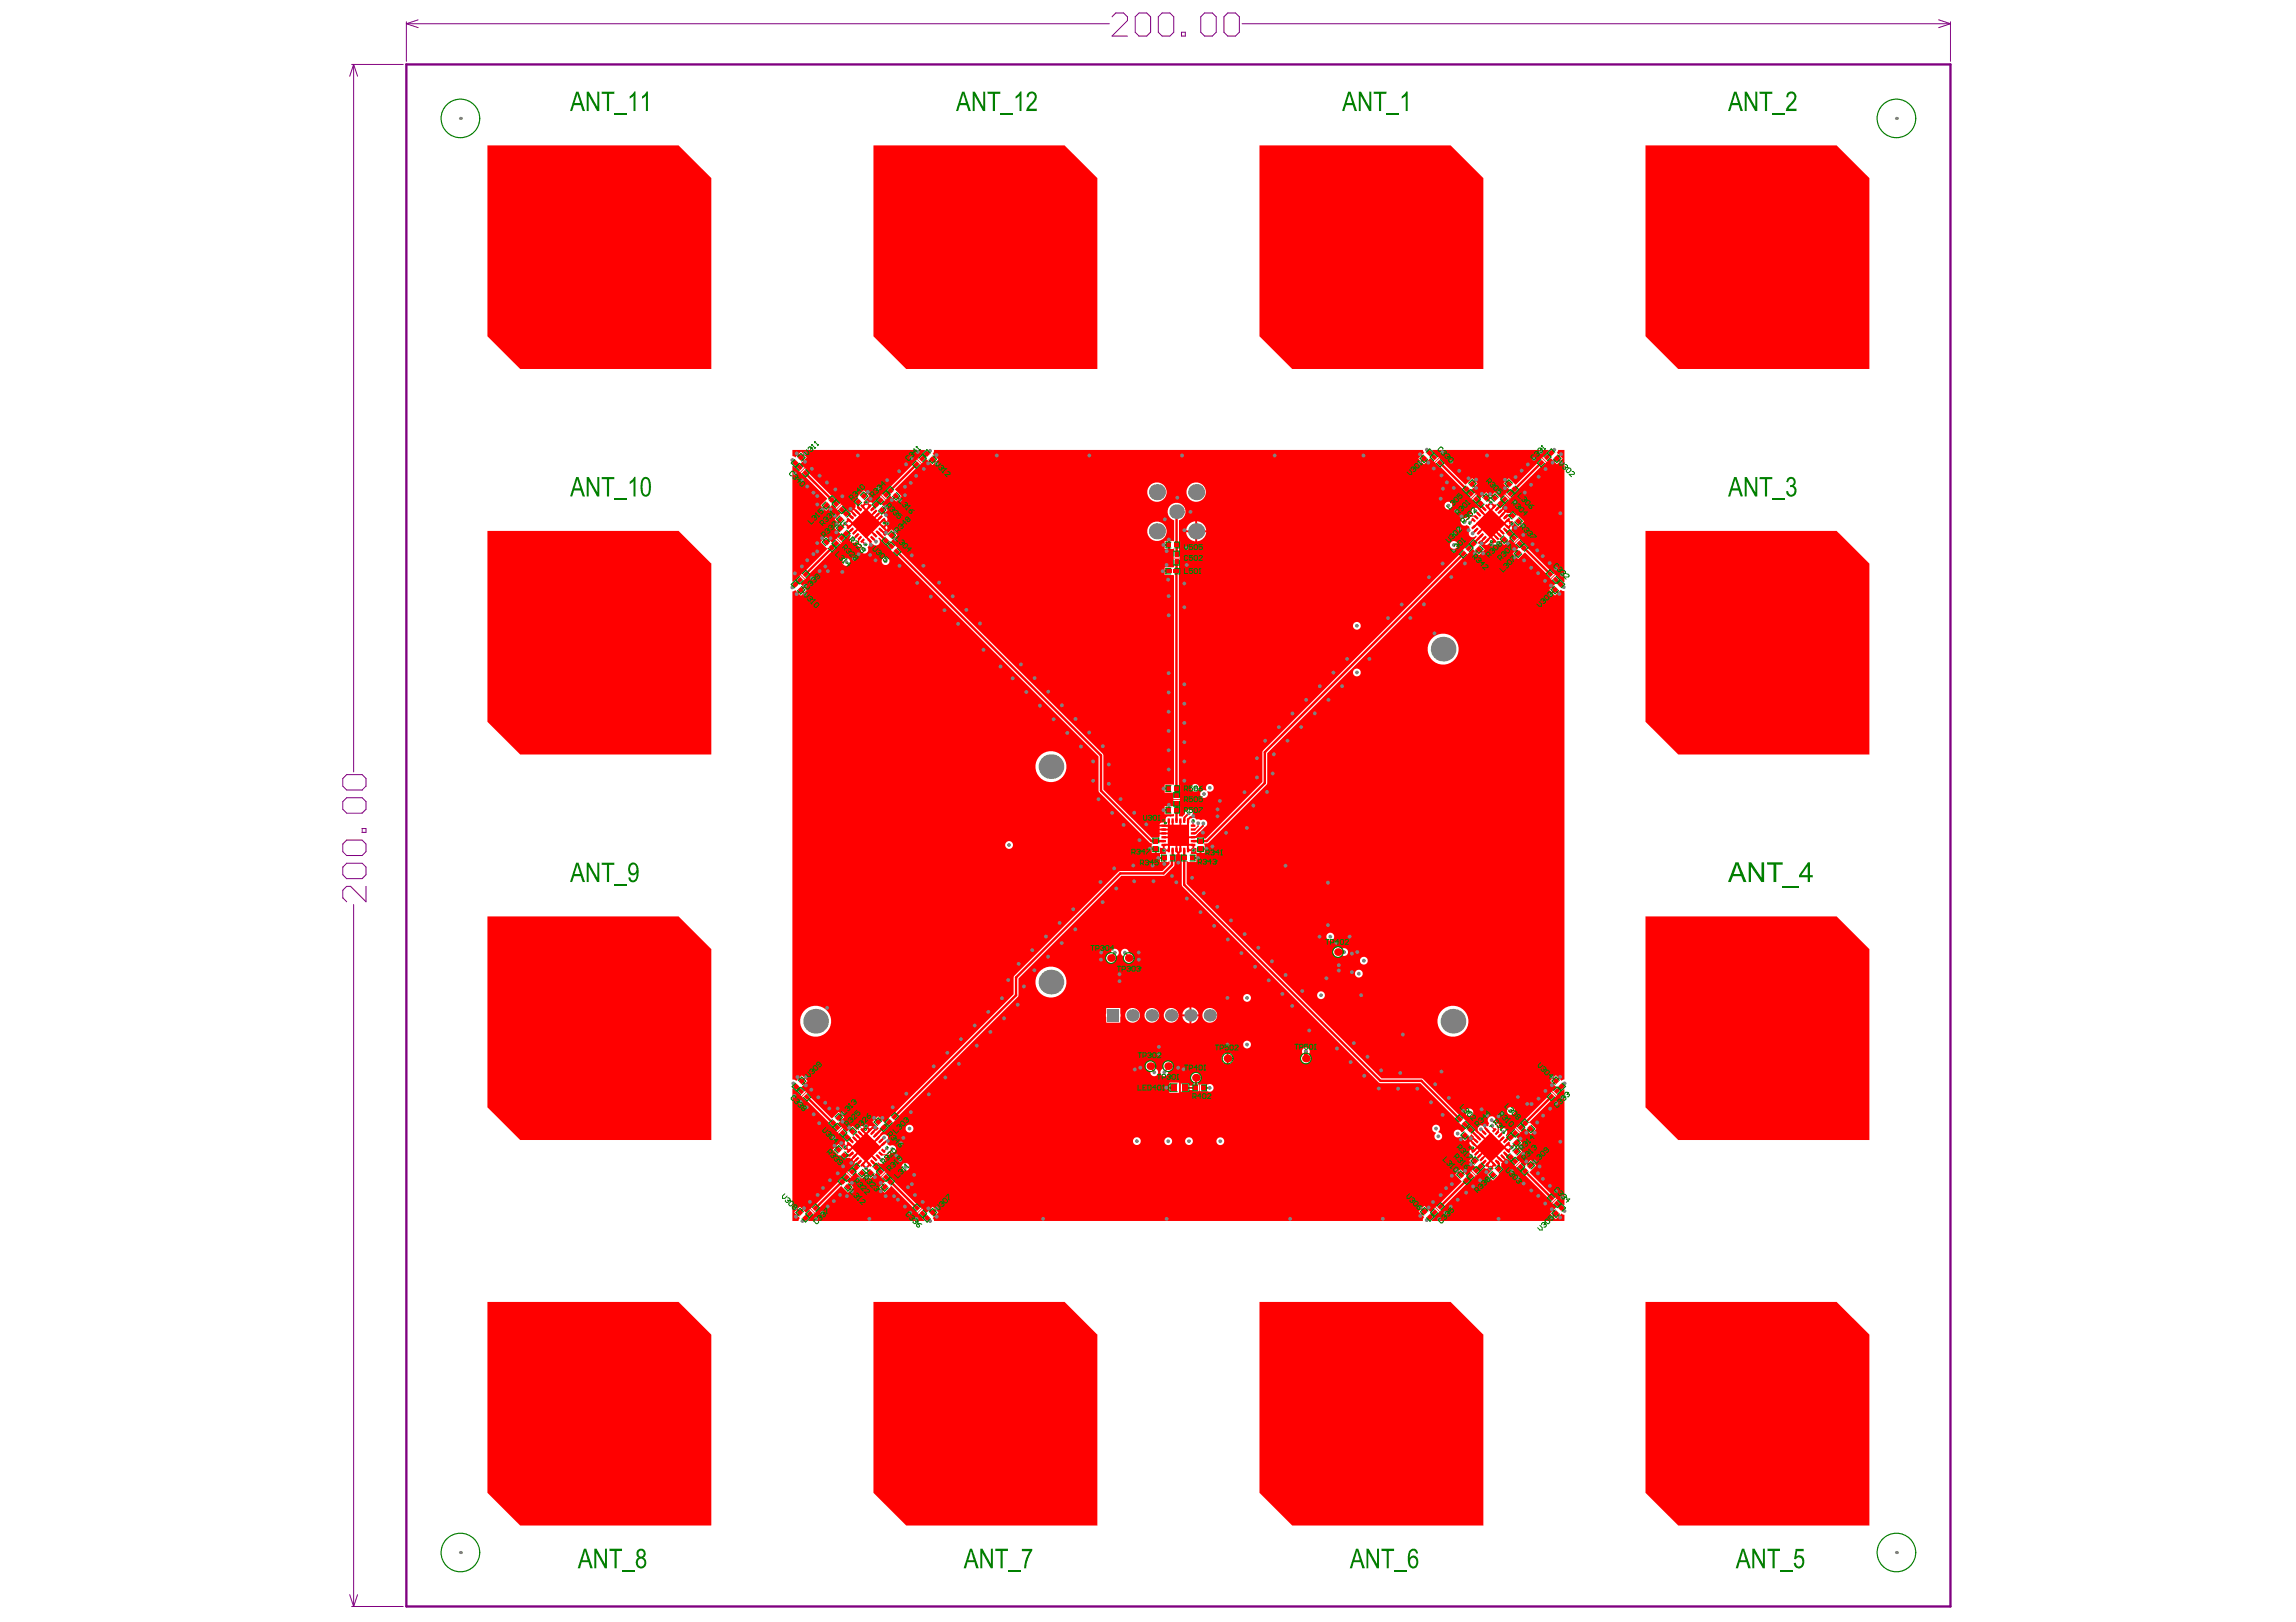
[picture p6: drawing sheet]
<svg xmlns="http://www.w3.org/2000/svg" width="297mm" height="210mm" viewBox="0 0 297 210" stroke-linecap="round" stroke-linejoin="round" font-family="sans-serif">
<path d="M52.6 8.3h199.7v199.6h-199.7z" fill="none" stroke="#800080" stroke-width=".3"/>
<g fill="none" stroke="#800080" stroke-width=".13">
<path d="M45.5 8.3h6.7M45.8 8.3l.5 1.6M45.8 8.3l-.6 1.6M45.8 8.3v91.6M52.6 3.1l1.5 .5M52.6 3.1h90.9M52.6 2.8v5.1M54.1 2.6l-1.5 .5M143.9 2.2l.5-.5h1l.5 .5v.5l-2 2h2M146.9 2.2l.5-.5h1l.5 .5v2l-.5 .5h-1l-.5-.5zM149.9 2.2l.5-.5h1l.5 .5v2l-.5 .5h-1l-.5-.5zM152.8 4.2h.5v.5h-.5z"/>
<path d="M155.3 2.2l.5-.5h1l.5 .5v2l-.5 .5h-1l-.5-.5zM158.3 2.2l.5-.5h1l.5 .5v2l-.5 .5h-1l-.5-.5zM160.7 3.1h91.6M250.8 2.6l1.5 .5M252.3 3.1l-1.5 .5M252.3 2.8v5.1M44.4 100.7l.5-.5h1.9l.5 .5v1l-.5 .5h-1.9l-.5-.5zM44.4 112.2l.5-.5h1.9l.5 .5v1l-.5 .5h-1.9l-.5-.5zM44.4 103.7l.5-.5h1.9l.5 .5v1l-.5 .5h-1.9l-.5-.5zM44.4 109.2l.5-.5h1.9l.5 .5v1l-.5 .5h-1.9l-.5-.5zM45.8 117.1v90.8M46.8 107.2h.5v.5h-.5z"/>
<path d="M47.3 114.7v2l-1.9-2h-.5l-.5 .5v1l.5 .5M45.2 206.4l.6 1.5M45.5 207.9h6.7M46.3 206.4l-.5 1.5"/>
</g>
<g fill="#f00">
<path d="M212.9 68.7h24.7l4.2 4.2v24.7h-24.7l-4.2-4.2z"/>
<path d="M63.1 68.7h24.7l4.2 4.2v24.7h-24.7l-4.2-4.2z"/>
<path d="M63.1 118.6h24.7l4.2 4.2v24.7h-24.7l-4.2-4.2z"/>
<path d="M63.1 168.5h24.7l4.2 4.2v24.7h-24.7l-4.2-4.2z"/>
<path d="M113 168.5h24.7l4.3 4.2v24.7h-24.8l-4.2-4.2z"/>
<path d="M162.9 168.5h24.8l4.2 4.2v24.7h-24.7l-4.3-4.2z"/>
<path d="M212.9 168.5h24.7l4.2 4.2v24.7h-24.7l-4.2-4.2z"/>
<path d="M212.9 118.6h24.7l4.2 4.2v24.7h-24.7l-4.2-4.2z"/>
<path d="M212.9 18.8h24.7l4.2 4.2v24.8h-24.7l-4.2-4.3z"/>
<path d="M162.9 18.8h24.8l4.2 4.2v24.8h-24.7l-4.3-4.3z"/>
<path d="M113 18.8h24.7l4.3 4.2v24.8h-24.8l-4.2-4.3z"/>
<path d="M63.1 18.8h24.7l4.2 4.2v24.8h-24.7l-4.2-4.3z"/>
<path d="M102.5 58.2h17.1l.1 .1-.4 .5-.6 .6 .6 .6 .6-.6 .7 .8 .8-.8-.7-.7 .1-.5h63.3l.2 .4-.8 .8 .7 .7 .8-.8h.1l.5 .5 .6-.6-.9-.9v-.1h15l.1 .1-.3 .3-.6 .6 .6 .6 .5-.5 .8 .8 .8-.8-.8-.7 .2-.4h.8v17.1l-.1 .1-.4-.4-.7-.6-.5 .6 .5 .6-.8 .7 .8 .8 .7-.8 .5 .2v63.2l-.4 .2-.7-.8-.8 .8 .8 .8-.5 .5 .6 .6 .6-.6 .3-.3 .1 .1v14.9l-.1 .1-.3-.3-.6-.6-.6 .6 .5 .6-.8 .7 .8 .8 .7-.8 .4 .2v.8h-17.1l-.1-.1 1-1.1-.5-.5-.7 .5-.7-.8-.8 .8 .8 .7-.2 .5h-63.3l-.1-.4 .7-.7-.7-.7-.8 .7-.6-.5-.6 .6 .7 .6 .2 .3v.1h-15l-.1-.1 .3-.3 .6-.6-.6-.6-.5 .5-.8-.7-.8 .7 .8 .7-.2 .4h-.8v-17.1h.1l.5 .3 .6 .6 .6-.5-.6-.6 .8-.8-.8-.7-.7 .7-.5-.2v-63.2l.4-.1 .7 .7 .8-.7-.8-.8 .5-.6-.6-.6-.6 .7-.3 .2h-.1v-15h.1l.3 .2 .6 .6 .6-.6-.5-.5 .8-.8-.8-.7-.7 .7-.4-.2zM194.5 62.6l.8 .8-.5 .5 .6 .6 1.2-1.1-.1-.1 2.8-2.9 .1 .1 .6-.6-.5-.6-3.4 3.4-.9-.8zM114.6 63.4l-.6 .7 .6 .6 .5-.6 .8 .8 .7-.7-.8-.9 2.7-2.7v.1l.7-.7-.6-.5-.6 .6v.1l-2.7 2.8-.1-.1zM185.7 59.9l.6 .6 .1-.1 2.8 2.9-.1 .1 1.2 1.1 .6-.6-.5-.5 .8-.8-.7-.7-.9 .8-3.4-3.4zM153.5 63.7a1.26 1.26 0 0 0 2.5 0 1.26 1.26 0 0 0-2.5 0zM148.4 63.7a1.26 1.26 0 0 0 2.5 0 1.26 1.26 0 0 0-2.5 0zM103.6 61.2l3.4 3.3-.8 .9 .7 .7 .8-.8 .5 .5 .6-.6-1.1-1.1-.1 .1-2.9-2.9 .1-.1-.7-.6zM186.9 65.4a.51 .51 0 0 0 1 0 .51 .51 0 0 0-1 0zM108.3 65.9l.5 .5-.8 .8 .5 .6-.5 .5 .8 .8-.5 .5 .6 .6 1-1 .2 .1a.52 .52 0 0 0-.1 .7 .52 .52 0 0 0 .7 .1l.1 .1 .1 .3a1.03 1.03 0 0 1 .5 .9 .51 .51 0 0 0 .7 .1 .51 .51 0 0 0 .1-.7l.3-.3 .4-.1a.55 .55 0 0 0 .6 .2 .55 .55 0 0 0 .3-.6l-.2-.3 .1-.1h.1l.3 .3-.1 .1 .6 .6 .1-.1 .1 .1h-.1l1.4 1.4v-.1l26 26v4.5l6.6 6.7 .4 .1v.1h-.1v1.1h1.1v-.7l.7 .1v.7h-.7v1.1h1.1v-.1h.1v.3l-.9 .9h-5.5l-.2 .1-13.5 13.5-.1 .2v2.2l-15.3 15.3v-.1l-1.3 1.3h-.2l-.7-.8-.7 .8 .8 .8-.3 .3-.8-.6-.6 .4-.4-.4h-.2l-.6 .5-.5-.5-.8 .8-.5-.5-.6 .6 1 1-.1 .2v.2l.4 .5-.3 .3h-.1l-.8-.8-.8 .8 1.5 1.3 .3-.3h.4l.4 .4a.39 .39 0 0 1 .2 .6l-.9 .9 .6 .6 .5-.5 .8 .7 .6-.5 .5 .5 .8-.7 .5 .5 .6-.6-1-1.1 .1-.2 .2 .1a.5 .5 0 0 0 .6-.1 .5 .5 0 0 0 0-.6v-.1l.4-.1a1.03 1.03 0 0 1 .9-.5 .51 .51 0 0 0 .1-.7 .51 .51 0 0 0-.7-.1l-.3-.2-.1-.4a.55 .55 0 0 0 .2-.7 .55 .55 0 0 0-.6-.3l-.3 .2h-.1v-.1l.3-.4 .1 .1 .6-.6-.1-.1h.1h.1l1.3-1.3v-.1l15.4-15.4 .1-.2v-2.2l13.3-13.3h5.5l1.3-1.2v-.6h.2v-.9a.59 .59 0 0 1 .7 0v.9h.1v3l.1 .2 25.4 25.4 .2 .1h5.2l4.5 4.5-.1 .1 1.3 1.3-.3 .4-.2-.1a.51 .51 0 0 0-.7-.1 .51 .51 0 0 0-.1 .7 .51 .51 0 0 0 .7 .1l.6 .6 .9-.9 .3 .3-.2 .3a.51 .51 0 0 0-.3 .8l.3 .3-.3 .3a.51 .51 0 0 0 .3 .7l.1 .2-.5 .5 .7 .8-.4 .5 .6 .6 1-1 .2 .1h.2l.5-.4 .3 .4v.1l-.8 .7 .8 .8 1.3-1.5-.3-.3v-.4l.6-.6 .3 .1 .9 .8 .6-.6-.5-.5 .8-.8-.5-.5 .5-.6-.7-.8 .4-.5-.6-.6-1.1 1h-.1v-.1a.5 .5 0 0 0 .1-.7 .5 .5 0 0 0-.7-.1h-.1l-.1-.4-.5-.6a.51 .51 0 0 0-.7-.6 .51 .51 0 0 0-.1 .8l-.1 .4h-.4l-.2 .2a.51 .51 0 0 0-.8-.1 .51 .51 0 0 0 .1 .8l-.2 .1-.3-.4 .1-.1-.6-.6-.1 .1-.1-.1v-.1l-1.3-1.3-.1 .1-4.7-4.7h-5.3l-25.2-25.2v-2.9h.2v.1h1.1v-1.1h-.7v-.7h.7v.6h1v-1.1h-.1v-.1l.6-.1 7.6-7.5v-.3v-3.8l25.3-25.3 .1 .1 1.2-1.2h.1l.7 .7 .8-.7-.8-.8h-.1l.3-.4h.1l.5 .5 .2 .1 .6-.4 .4 .4h.3l.5-.5 .5 .5 .8-.7 .5 .4 .6-.6-1-1 .1-.2v-.2l-.4-.4 .3-.4h.1l.8 .8 .8-.7-1.5-1.4-.3 .3h-.4l-.4-.3a.39 .39 0 0 1-.2-.6l.9-.9-.6-.6-.5 .5-.8-.8-.6 .5-.5-.5-.8 .8-.5-.5-.6 .6 1 1.1-.1 .1-.1-.1a.5 .5 0 0 0-.7 .1 .5 .5 0 0 0 0 .7v.1h-.4a1.03 1.03 0 0 1-.9 .5 .51 .51 0 0 0-.1 .7 .51 .51 0 0 0 .7 .1l.3 .3 .1 .4a.55 .55 0 0 0-.2 .6 .55 .55 0 0 0 .6 .3l.3-.2 .1 .1v.1l-.3 .3h-.1l-1.9 1.9 .1 .1-25.4 25.3-.1 .2v3.9l-7.3 7.3h-.3v-.1h-.8l-.1-.3 1-1a.51 .51 0 0 0 .3-.8 .51 .51 0 0 0-.7-.1 .46 .46 0 0 0-.6-.1 .54 .54 0 0 0-.7-.2v-.2a.51 .51 0 0 0-.1-.9 .51 .51 0 0 0-.7 .5l-.3 .4-.5-.1v-.3h.2l-.1-1.8h-.8v.8h-1.1v1.1l1.2-.1v.3l-.4 .1a.51 .51 0 0 0-.7 .3v.4h-.5a.51 .51 0 0 0-.3 .7l.1 1-.1 .3h-1l-6.3-6.2v-4.4v-.3l-26.1-26v-.1l-1.3-1.4 .8-.7-.8-.8-.8 .9-.3-.3 .6-.8-.4-.5 .4-.5v-.2l-.5-.6 .5-.5-.7-.8 .4-.5-.6-.6-1 1-.2-.1h-.2l-.5 .4-.3-.3v-.1l.8-.8-.7-.8-1.4 1.5 .3 .3v.5l-.3 .3a.39 .39 0 0 1-.6 .2l-.9-.9zM154.9 67.5v1.1h1.1a1.29 1.29 0 0 0-1.1-1.1zM153.7 68l-.2 .6h1.1v-1.1a1.27 1.27 0 0 0-.9 .5zM148.4 68.8a1.26 1.26 0 0 0 2.5 0 1.26 1.26 0 0 0-2.5 0zM154.9 68.9v1.2a1.29 1.29 0 0 0 1.1-1.2zM153.5 68.9a1.29 1.29 0 0 0 1.1 1.2v-1.2zM151.3 65.5a1.15 1.15 0 0 0 .6 1.8v2.7h-1.2v1h1.2l-.1 1.2h.8l-.1-1.3h.2v-.8h-.2v-2.8a1.15 1.15 0 0 0 .7-1.7 1.15 1.15 0 0 0-1.9-.1zM187.6 70.5a.51 .51 0 0 0 1 0 .51 .51 0 0 0-1 0zM106.2 70.1l.8 .9v-.1l.1 .1-3.5 3.4 .6 .5 .6-.6-.1-.1 2.9-2.8v.1l1.2-1.2-.6-.6-.5 .5-.8-.8zM114.1 72.6a.51 .51 0 0 0 1 0 .51 .51 0 0 0-1 0zM109 72.7a.51 .51 0 0 0 1 0 .51 .51 0 0 0-1 0zM196 70.3l.5 .5-.8 .8 .7 .7 .9-.8 2.7 2.7 .6 .7 .6-.6-.7-.6-2.8-2.7v-.1l-1.1-1.2zM175 81a.51 .51 0 0 0 1 0 .51 .51 0 0 0-1 0zM184.7 84a2.01 2.01 0 0 0 4 0 2.01 2.01 0 0 0-4 0zM175 87a.51 .51 0 0 0 1 0 .51 .51 0 0 0-1 0zM134 99.2a2.01 2.01 0 0 0 4 0 2.01 2.01 0 0 0-4 0zM150.7 73.4v1h1.1l.1 .1v27.1l-1.2-.1v1.1h1.1v.8h.8l.1-1.8h-.2v-27.3h.2v-.8h-.2v-.3h.1v-.9h-.8v.9h.1l-.1 .2zM156.1 101.7v.6a.51 .51 0 0 0-.8 .3 .51 .51 0 0 0 .6 .6 .51 .51 0 0 0 .3-.7v-.1a.51 .51 0 0 0 .7-.2 .51 .51 0 0 0-.1-.7 .51 .51 0 0 0-.7 .2zM154.1 102a.51 .51 0 0 0 1 0 .51 .51 0 0 0-1 0zM130 109.4a.55 .55 0 0 0 1.1 0 .55 .55 0 0 0-1.1 0zM171.6 121.2a.51 .51 0 0 0 1 0 .51 .51 0 0 0-1 0zM172.5 122.8a.66 .66 0 0 0 .2 .9 .66 .66 0 0 0 .9-.1 .51 .51 0 0 0 .8-.4 .51 .51 0 0 0-.8-.4 .65 .65 0 0 0-1.1 0zM145.2 122.9a.5 .5 0 0 0-.2 .4 .5 .5 0 0 0 .3 .4 .67 .67 0 0 0 .5 .9 .67 .67 0 0 0 .8-.4 .67 .67 0 0 0-.4-.9h-.2a.5 .5 0 0 0-.2-.5 .5 .5 0 0 0-.6 .1zM143.2 123.6a.68 .68 0 0 0 .5 1 .68 .68 0 0 0 .7-.9 .5 .5 0 0 0 .3-.6 .5 .5 0 0 0-.6-.3 .5 .5 0 0 0-.4 .5l-.3 .1zM175.9 124.3a.55 .55 0 0 0 1.1 0 .55 .55 0 0 0-1.1 0zM175.3 126a.51 .51 0 0 0 1 0 .51 .51 0 0 0-1 0zM134 127.1a2.01 2.01 0 0 0 4 0 2.01 2.01 0 0 0-4 0zM170.4 128.8a.51 .51 0 0 0 1 0 .51 .51 0 0 0-1 0zM160.8 129.1a.51 .51 0 0 0 1 0 .51 .51 0 0 0-1 0zM154.1 130.3v1h1a1.05 1.05 0 0 0-1-1zM153.2 130.8l-.2 .5h.9v-1l-.3 .1zM143.1 130.4v1.9h1.8v-1.9zM155.6 131.4a.96 .96 0 0 0 1.9 0 .96 .96 0 0 0-1.9 0zM150.6 131.4a.96 .96 0 0 0 1.9 0 .96 .96 0 0 0-1.9 0zM148.1 131.4a.96 .96 0 0 0 1.9 0 .96 .96 0 0 0-1.9 0zM145.6 131.4a.96 .96 0 0 0 1.9 0 .96 .96 0 0 0-1.9 0zM154.1 131.5l.1 .9a1.05 1.05 0 0 0 .9-.9zM153 131.5a1.05 1.05 0 0 0 .9 .9v-.9zM186 132.2a2.01 2.01 0 0 0 4 0 2.01 2.01 0 0 0-4 0zM103.5 132.2a2.01 2.01 0 0 0 4 0 2.01 2.01 0 0 0-4 0zM160.8 135.2a.51 .51 0 0 0 1 0 .51 .51 0 0 0-1 0zM168.5 135.8l-.1 .4 .1 .3a.66 .66 0 0 0 0 .9 .66 .66 0 0 0 .9 0 .66 .66 0 0 0 0-.9 .53 .53 0 0 0-.1-.8 .53 .53 0 0 0-.8 .1zM158.1 137a.76 .76 0 0 0 1.5 0 .76 .76 0 0 0-1.5 0zM150.6 137.6l-.1 .7a.52 .52 0 0 0-.3 .7 .52 .52 0 0 0 .6 .3 .52 .52 0 0 0 .4-.7 .66 .66 0 0 0 .5-1 .66 .66 0 0 0-1.1 0zM148.3 137.6a.7 .7 0 0 0 .5 1.1 .51 .51 0 0 0 .4 .6 .51 .51 0 0 0 .6-.4 .51 .51 0 0 0-.3-.6l-.1-.1a.66 .66 0 0 0-.3-.8 .66 .66 0 0 0-.8 .2zM155.3 140.4v.8h.9a.53 .53 0 0 0 .7-.1 .53 .53 0 0 0 0-.7 .53 .53 0 0 0-.7 0zM152.8 140.2v1.1h1v-.2h.5v.1h.9v-.8h-.2v-.3a.66 .66 0 0 0 .2-1 .66 .66 0 0 0-1-.1 .66 .66 0 0 0 .2 1.1v.3h-.1v.1h-.5v-.3zM151.3 140.1v1.3h1.2v-1.3zM196.7 145.3l-.6 .6 .6 .6 .5-.5 .8 .8 .7-.7-.8-.8h-.1l3.5-3.4-.6-.6-.6 .6 .1 .1-2.9 2.8v-.1zM195 143.8a.51 .51 0 0 0 1 0 .51 .51 0 0 0-1 0zM189.6 144a.51 .51 0 0 0 1 0 .51 .51 0 0 0-1 0zM103.8 141.9l.6 .7 .1-.1 2.8 2.8-.1 .1 1.1 1.1 .6-.6-.5-.5 .8-.8-.7-.7-.9 .9-2.7-2.8h.1l-.7-.6zM117.2 146.1a.51 .51 0 0 0 1 0 .51 .51 0 0 0-1 0zM185.4 145.8a.52 .52 0 0 0 .4 .8 .51 .51 0 0 0 0 .9 .51 .51 0 0 0 .8-.3 .51 .51 0 0 0-.5-.7 .51 .51 0 0 0 0-.8 .51 .51 0 0 0-.7 .1zM153.3 147.7a.51 .51 0 0 0 1 0 .51 .51 0 0 0-1 0zM146.6 147.7a.51 .51 0 0 0 1 0 .51 .51 0 0 0-1 0zM157.4 147.7a.51 .51 0 0 0 1 0 .51 .51 0 0 0-1 0zM150.6 147.7a.51 .51 0 0 0 1 0 .51 .51 0 0 0-1 0zM196.1 151l1.2 1.2v-.1l2.9 2.8-.1 .1 .7 .6 .5-.5-3.4-3.4 .8-.9-.7-.7-.8 .8-.5-.5zM116.6 151a.55 .55 0 0 0 1.1 0 .55 .55 0 0 0-1.1 0zM108.4 152.9v.1l-2.8 2.8-.1-.1-.6 .7 .5 .5 3.4-3.4 .9 .9 .7-.8-.8-.7 .5-.6-.6-.6zM188.3 152l.8 .9-2.7 2.7-.7 .6 .6 .6 .6-.7 2.8-2.8v.1l1.2-1.2-.6-.6-.5 .5-.8-.8zM114 152.3l.5 .6-.8 .8 .7 .7 .9-.9h-.1l.1-.1 3.4 3.5 .5-.5-.6-.7-.1 .1-2.8-2.8 .1-.1-1.2-1.2z"/>
</g>
<path d="M168.9 136.1v.9" fill="none" stroke="#f00" stroke-width=".5"/>
<path d="M200.8 139.4l.5 .5M201.8 139.4l-1 1" fill="none" stroke="#f00" stroke-width=".25"/>
<path d="M201.4 141.2h.1M202.4 140.2l-1 1" fill="none" stroke="#f00" stroke-width=".31"/>
<g fill="#f00">
<circle cx="202" cy="140.6" r=".16"/>
<circle cx="195.4" cy="63.9" r=".16"/>
</g>
<path d="M199.4 59.9l-4 4M196.7 151l4 4" fill="none" stroke="#f00" stroke-width=".31"/>
<circle cx="196.7" cy="151" r=".16" fill="#f00"/>
<path d="M186.3 59.9l4 4M102.9 75.6h.1M103.5 75l-1 1M104.2 74.3h.1M107.6 70.9h.1M107.6 64.7l.6 .5M108.2 70.3l-4 4M109.5 152.3l-4 4" fill="none" stroke="#f00" stroke-width=".31"/>
<g fill="none" stroke="#f00" stroke-width=".25">
<path d="M106.4 65.9h.1M106.9 65.4h.1M106.9 65.4l-.5 .5M106.9 65.4l.6 .5M107.5 65.9h.1M109.4 67.7v.1M109.8 67.3l.5 .5M110.9 66.2l1.1 1.2 1.2-1.2M111.7 67.8l-1.2 1.1M112 68.1l1.2 1.2M112.1 65l.4 .5M113.6 66.6l-1.2 1.2"/>
<path d="M113.8 67.8l.5 .4M114.3 67.3h.1l.4 .4M115.9 68.7l-.6 .6M191.7 66.2l1.2 1.2M192.5 67.8l-1.2 1.1M192.9 67.8v1.7l-.5 .5M192.9 68.1l1.1 1.2M192.9 65.1h.1M193.3 65.5l-.4 .5M194.4 66.6l-1.2 1.2 1.2 1.1M195.1 67.3h.1M195.1 67.3l.5 .5"/>
<path d="M195.6 67.8h.1M195.6 67.8l-.4 .4h-.1M150.6 108.3h.8M150.6 107.9h1.6M152.2 108.3v1.7M152.5 108.1l-1.3 1.2h-.6v.8M152.7 108.3h1.7M152.7 106.2v1.7M152.7 109.2v.8M154.4 109.3v.7M104 156.4l-.5 .5M109.3 148.4h.1"/>
<path d="M109.8 148l-.3 .4h-.2M110.5 147.3l1.2 1.2-1.2 1.1M110.9 147l1.1 1.1M112 145.8h.1M112 151.2h.1M112 148.8l1.2 1.2M112 150.2l-.4 .5M112.5 146.3l-.5 .5M113.1 144.7l.5 .5M113.6 147.3l-1.2 1.2M189 147.4h.1M190.6 148l.5 .5"/>
<path d="M191.7 150l1.2-1.2 1.1 1.2M191.7 147l1.2 1.1M192.4 150.7l.4 .5M193 148.4v.2h-.3M194.4 147.3l-1.2 1.2h-.7l-1.2 1.1M194.6 148.5l.5 .4M195.6 148.5h.1"/>
</g>
<circle cx="107.6" cy="64.7" r=".16" fill="#f00"/>
<g fill="none" stroke="#f00" stroke-width=".31">
<path d="M102.5 59.5l1 1M102.9 59.9h.1M119.3 59.3v.1M119.9 58.7h.1M120.3 58.3h.1M120.3 58.3l-1 1M184.6 58.2l1 1M186.3 59.9h.1M200.1 59.2h.1M200.7 58.6h.1M201.1 58.2l-1 1M201.1 58.2h.1"/>
<path d="M104.2 61.2l3.4 3.5M115.2 63.5h.1M118.6 60.1l-3.4 3.4M197.1 70.9h.1M197.2 70.9l3.4 3.4M201.3 75h.1M201.3 75l1 1M201.9 75.6h.1M202.3 76h.1M102.6 140.2l1.1 1M104.2 157.6h.1M104.4 142h.1"/>
<path d="M104.4 142l3.4 3.3M104.8 157l-1 1M105.5 156.3h.1M112.9 150.4l.5 .4v.3M114.3 145.9l-1.1 1.1M114.6 152.3l4 4M115.2 152.9h.1M119.3 157l1 1M119.3 157h.1M184.6 157.9h.1M185 157.5h.1M185.6 156.9h.1"/>
<path d="M185.6 156.9l-1 1M186.3 156.2h.1M189.7 152.8l-3.4 3.4M200.7 141.9l-3.4 3.4M201.4 155.7h.1M201.4 155.7l1 1"/>
</g>
<g fill="none" stroke="#f00" stroke-width=".25">
<path d="M103.1 58.7l1 1.1M104.1 58.7l-.5 .5M120.6 59.4l.6 .6M121.2 58.9l-1.1 1.1M183.7 58.8l1.1 1.1M184.2 59.3l-.5 .6M201.4 59.3l.5 .6M201.9 58.8l-1 1.1M103.6 76.3l.5 .6M104.1 75.8l-1 1.1M194.7 62.1l.5 .5M194.7 63.2h.1"/>
<path d="M195.2 62.6l-.5 .6M195.2 62.6h.1M200.7 75.8l1 1.1M201.2 76.3l-.5 .6M103.2 139.4l1.1 1.1M104.3 139.4l-.6 .5M102.9 156.4l.6 .5-.5 .6M120.1 156.4l1.1 1.1M121.2 156.4l-.6 .5M183.7 156.3l.6 .5M184.8 156.3l-1.1 1M200.8 156.5l1 1.1"/>
<path d="M201.3 157l-.5 .6"/>
</g>
<g fill="#f00">
<circle cx="110.2" cy="151.6" r=".16"/>
<circle cx="109" cy="146.6" r=".16"/>
</g>
<path d="M195.9 69.6h.1" fill="none" stroke="#f00" stroke-width=".31"/>
<circle cx="196" cy="150.3" r=".16" fill="#f00"/>
<path d="M190.3 152.2l-.6 .6M195.5 147.2h-.3l-.5 .5M197.3 145.3l-.6 .6" fill="none" stroke="#f00" stroke-width=".31"/>
<g fill="#f00">
<circle cx="190.3" cy="152.2" r=".16"/>
<circle cx="114.6" cy="64" r=".16"/>
</g>
<path d="M115.2 63.5l-.6 .5" fill="none" stroke="#f00" stroke-width=".31"/>
<circle cx="108.3" cy="145.9" r=".16" fill="#f00"/>
<path d="M196.6 70.3l.5 .6M107.8 145.3l.5 .6" fill="none" stroke="#f00" stroke-width=".31"/>
<path d="M190.4 62.6h.1M190.4 62.6l.6 .6M191 62.1h.1M191 62.1l-.6 .5" fill="none" stroke="#f00" stroke-width=".25"/>
<g fill="#f00">
<circle cx="196.6" cy="70.3" r=".16"/>
<circle cx="194.1" cy="65.2" r=".16"/>
</g>
<g fill="none" stroke="#f00" stroke-width=".31">
<path d="M152.2 66.2h.1M152.2 73.9h.1M152.2 66.2v4.3M152.2 72.9v30.1M191.6 65.2v.2l.4 .5M194.1 65.2h.1M194.1 65.2v.2l-.4 .5M194.7 64.6l-.6 .6M194.7 68.6l.6 .5M195.3 69.1l.6 .5M195.3 69.1h.1M152.2 103.9v2.3"/>
<path d="M153.2 111v3.5l25.4 25.4h5.3l4.9 4.9"/>
</g>
<g fill="none" stroke="#f00" stroke-width=".25">
<path d="M114.8 67.7l-.5 .5M150.4 73.9h.9M151.2 70.5v.5l-.3 .3M190.5 65.7l.1-.1h.5l.6 .6M190.9 66.1l.4 .5M191.3 68.9v.1M191.4 65.9h.1M192.4 65.5v.1M193.3 70l-.3 .5M194.8 65.7l-.3 .1-.5 .4M148.3 106.7l1.2 1.2h1.1M148.5 106.9h2.7"/>
<path d="M149 107.4h2.7M150.5 102.1h.7M150.6 109.3v.1M150.6 107.4h.1M151 106.9h.1M151.2 106.2h.1M151.2 106.9l1 1M151.2 106.2v.7M151.2 104.1v.7h-.7M151.2 109.3v.7l-.6 .1M151.4 108.1h.1M151.7 106.2v1.2"/>
<path d="M152.2 110v.1l.2 .3M152.4 110.4v2l-.8 .8v.2M152.5 109.2h.1M152.5 107v2.2M152.5 107h.1M152.7 110v.1l-.3 .3M152.7 108.3l1 1M153.5 108.1h-2.1M153.7 109.3v.7h.7M153.7 109.3h.7M153.7 106.2h.1M153.7 106.2v.7l-1 1"/>
<path d="M153.7 106.6h.1M153.8 105.2l-.6 .6v.4M154.4 110h.1M155.6 107.7l-.3 .1-.6 .5h-.3M155.7 106.6l-.1 .3-.9 .9h-.3M158.8 135.2h.1M158.8 135.2v1.8M158.8 137h.1M158.8 137v1.4M158.8 138.4h.1M111.6 146.3h.1M112 145.7v.1"/>
<path d="M112 145.8l-.4 .5M112 145.8l.5 .5M112.5 146.3h.1M114.9 146.9l-.3-.2h-.4l-.6 .6M189.1 147.4l1.5 1.5M191.3 145.7l-.2 .2v.5l.6 .6M192.1 145.7v.2l.3 .4M192.1 147.7l1.5 1.6M192.5 148.5l.1 .1M192.7 148.6l-.6 .7M193.2 148.5l-.2 .1-.1 .2M193.6 147.7l-.6 .7-.1-.3"/>
</g>
<path d="M144.2 123.3l-.5 .5v.2M145.5 123.3l.5 .5v.2M148.8 138v.2l.5 .6M151.1 138v.2l-.5 .6M193 145l.8 .8v.5M193.1 145.7v.2l.2 .2" fill="none" stroke="#f00" stroke-width=".15"/>
<circle cx="152.2" cy="70.5" r=".16" fill="#f00"/>
<g fill="none" stroke="#f00" stroke-width=".31">
<path d="M113.6 68.9l1 1.1M114.6 70h.1M114.6 70l.7 .7M115.3 70.7h.1M116 71.4l26.4 26.4v4.5l6.6 6.5h1.6M152.2 70.5v1.2M189.3 71.7l-25.7 25.6v4l-7.5 7.5h-1.7M190 71h.1M191.7 69.3l-1.7 1.7M151.7 110l-.1 1.9-1.1 1.1h-5.6l-13.5 13.5v2.3l-15.7 15.7M153.2 110v1M155.3 108.8h.1"/>
<path d="M115 145.2l-.7 .7M115 145.2h.1M189.5 145.5h.1M189.5 145.5l1.8 1.8M190.2 146.2h.1"/>
</g>
<g fill="none" stroke="#f00" stroke-width=".25">
<path d="M112 68.1v1.4a1.12 1.12 0 0 1 .6 .9l.1 .1M115.3 69.3l.6 .5M151.2 69.8v.7h-.7M191.9 71.6l-.6-.5-.5 .5M192 69.7l-.3 .3v.3M192.5 67.8h-1.4l-.5 .4M148.8 109.8h.7v.8l.4 .4M148.8 109.8h.1M149.9 111h.7v.8M149.9 111h.1M150.6 111.8h.1M153.2 106.2h.1"/>
<path d="M154.2 111h.8M154.4 105.6l-.2 .2h-.2l-.3 .3v.1M154.4 107.8v.1M155 111h.1M156.1 109.8h.1M156.1 109.8h-.8v.8l-.3 .4M154.7 139.5v1.3h-1.4M114.2 144.7l-.6 .5M114.9 147.7h-.3l-.8 .8h-1.4M150.9 140.8h1M155.7 140.8h.8M190.3 147.3h-.4l-.4-.4-.5 .5"/>
<path d="M192.4 146.3l.5 .5v1.3"/>
</g>
<path d="M173.1 123.2h.8" fill="none" stroke="#f00" stroke-width=".4"/>
<g fill="none" stroke="#f00" stroke-width=".15">
<path d="M111.2 69.6l-.1 .3v.5l.7 .7M111.6 70l.3 .4M111.6 70h.1M190.6 67.3h-.1l-.3 .3M191 66.9l-.3-.1h-.5l-.7 .7M154.4 106.3h.1M154.4 106.3v.6M155 106.5v.4l-.4 .5h-.2M114.3 148.9h.1M114.7 148.6l-.4 .3M115.4 148.7l-.7 .8h-.5l-.3-.2M193.3 146.1v.2"/>
<path d="M193.3 146.3h.1M193.8 146.3l-.1 .3"/>
</g>
<circle cx="109.6" cy="147.2" r=".16" fill="#f00"/>
<path d="M109 146.6l1.2 1.1M192 150.4l-1 1.1" fill="none" stroke="#f00" stroke-width=".31"/>
<circle cx="191" cy="151.5" r=".16" fill="#f00"/>
<path d="M112.9 65.9h.1M113.4 65.3l-.5 .6" fill="none" stroke="#f00" stroke-width=".3"/>
<path d="M113.9 64.7l-.5 .6" fill="none" stroke="#f00" stroke-width=".35"/>
<circle cx="113.9" cy="64.7" r=".18" fill="#f00"/>
<g fill="none" stroke="#f00" stroke-width=".25">
<path d="M107.4 69.6l-.5 .6-.5-.6M108.7 68.4l-.5 .5M108.7 67.2l-.5 .6 .5 .6M109.8 67.3l-1.1 1.1M110 65.8l.1 .1M110.1 65.9h.4l.4 .3M110.1 65.9v.2l.4 .5M110.2 68.6l-.6 .5h-.2M110.9 69.3l-.5 .4M110.9 69.3h.1M111.3 67l1.5 1.5M111.3 68.5h.1"/>
<path d="M112 66v2.1M112.1 65l-.5 .5 .4 .5M112.3 63.7l-.6 .5M112.5 65.5l-.5 .5M112.8 68.5h.1M112.8 67l-1.5 1.5M112.8 67h.1M112.9 69.6h.1M112.9 69.6l.4 .5M113.2 69.3h.1M113.9 68.6l.4 .3h.3M113.9 66.9l-.8 .9"/>
<path d="M114.3 67.3l-.5 .5h-3.5l-.4 .4-.5-.4M114.3 68.2l.3 .3v.4M114.6 68.9h.1M114.6 65.5l-.5 .5 .5 .7M116.4 64.7l-.5-.5-.5 .5M191 68.6h.1M191 68.6l-.5 .4M191.7 63.9l.6 .5M192 69.6v.1M192.1 67h.1M192.1 68.5h.1M192.1 67l1.5 1.5"/>
<path d="M192.3 64.4l.6 .7M192.3 64.4l.5-.5 .6 .6M192.4 70l-.3 .3h-.4M192.4 65.6l.5 .4v1.8M192.5 67.8h2.1M192.9 69.5l.4 .5M192.9 65.1l-.5 .4M192.9 68.8l.8 .8M192.9 65.1l.4 .4M193.6 68.5h.1M193.6 67l-1.5 1.5M193.6 67h.1"/>
<path d="M194 70.3l.6-.5 .5 .5M194.6 67.8l.5 .4M194.7 65.8v.4l-.3 .4M195.1 67.3l-.5 .5M195.9 71.1l.5 .5-.5 .5M196.4 67.4l.6 .6M108 148.3l.5 .5M109 144.1l-.5 .5 .5 .6M109.3 148.4l.5 .5 .5-.4M109.8 148l.5 .5M109.8 145.9l.6 .6M110.2 150.5h-.1"/>
<path d="M110.2 153.1l-.5 .5 .5 .6M110.3 148.5h2.1M110.5 149.6l-.3 .4v.5M110.9 150l-.5 .5h-.2M111.2 146.6l.8 .8M111.3 147.7l1.5 1.6M111.3 149.3h.1M111.5 151.8l.6 .5 .5-.5M111.6 146.3l.4 .5v3.4l.5 .5-.5 .5M111.6 150.7h.1M111.6 150.7l1.6 1.6M112.8 147.7h.1"/>
<path d="M112.8 147.7l-1.5 1.6M112.8 149.3h.1M113.2 146v.3l-.3 .3M113.2 146h-.4l-.3 .3M113.2 145.9v.1M113.6 149.6l.4 .5M113.6 147.3h.1M113.6 149.6h.1M113.9 147.7h.1M113.9 153.1l.6 .5-.6 .6M114.4 147.2l-.5 .5M189.5 151.5l-.5 .6-.5-.6"/>
<path d="M190.3 147.3h.1M190.3 149.6l.5 .6-.5 .5M190.3 147.3h.3l.4 .4M190.3 147.3v.4l.3 .3M191.6 146.1l.4 .5M191.7 147h.1M191.8 148.5l-.8 .8M192 146.6h.1M192.1 147.7h.1M192.1 149.3h.1M192.5 148.5h-1.4l-.5 .4M192.9 150.2l.4 .5-.5 .5"/>
<path d="M192.9 150.2l-.5 .5M192.9 148.8v1.4M193.2 152l-.6 .6M193.2 148.5h1.4l.4-.5 .6 .5M193.6 149.3h.1M193.6 147.7h.1M194 147h.1M194 150l.4 .3h.4M194.4 149.6l.4 .5v.2M194.5 146.5l-.5 .5M194.8 150.3l.1 .1M195.6 148.5l-.5 .4"/>
<path d="M196.2 147.9l-.6 .6M196.2 147.9l.5 .6-.5 .5M196.7 147.3l-.5 .6M197.5 150.3l.5 .6 .5-.6M198.5 146.6l-.5-.6-.5 .6"/>
</g>
<path d="M109.5 66.5h.2l.5 .4M110.2 66.9h.1M111 64.9v.8l.2 .2M111.2 65.9h.1M194.7 66.9h.1M195.5 66.7h.1M195.7 66.7h-.7l-.3 .2M110.2 149.3h.1M110.2 149.3l-.3 .2h-.7M193.7 150.4h.1M193.7 150.4l.2 .2v.7" fill="none" stroke="#f00" stroke-width=".3"/>
<path d="M108.9 65.9l.6 .6M109.4 69.1l-.5 .5" fill="none" stroke="#f00" stroke-width=".35"/>
<path d="M191 64.6l.6 .6M111.2 150.4l-.4 .4v.3l-.6 .5M113.4 151.1l.5 .5M194.7 149.3l.5 .5h.2M195.5 149.7l.5 .6M195.5 149.7l-.1 .1M196 146.6l-.5 .6" fill="none" stroke="#f00" stroke-width=".31"/>
<g fill="#808080">
<circle cx="168.9" cy="136.1" r=".25"/>
<circle cx="143.5" cy="101.4" r=".25"/>
<circle cx="140.9" cy="94.8" r=".25"/>
<circle cx="136.3" cy="93.1" r=".25"/>
<circle cx="142.1" cy="103.4" r=".25"/>
<circle cx="133.8" cy="87.7" r=".25"/>
<circle cx="123.3" cy="77.2" r=".25"/>
<circle cx="145" cy="103.4" r=".25"/>
<circle cx="141.4" cy="98.5" r=".25"/>
<circle cx="127.2" cy="84.1" r=".25"/>
<circle cx="129.4" cy="86.3" r=".25"/>
<circle cx="124" cy="80.7" r=".25"/>
<circle cx="139.8" cy="96.6" r=".25"/>
<circle cx="148.3" cy="106.7" r=".25"/>
<circle cx="139.1" cy="93" r=".25"/>
<circle cx="135.6" cy="89.5" r=".25"/>
<circle cx="143.9" cy="105.2" r=".25"/>
<circle cx="122.2" cy="79" r=".25"/>
<circle cx="134.5" cy="91.3" r=".25"/>
<circle cx="145.4" cy="106.8" r=".25"/>
<circle cx="118" cy="71.9" r=".25"/>
<circle cx="141.4" cy="101" r=".25"/>
<circle cx="118.7" cy="75.4" r=".25"/>
<circle cx="142.7" cy="96.6" r=".25"/>
<circle cx="137.4" cy="91.3" r=".25"/>
<circle cx="126.8" cy="80.7" r=".25"/>
<circle cx="125" cy="78.9" r=".25"/>
<circle cx="121.5" cy="75.4" r=".25"/>
<circle cx="138.1" cy="94.8" r=".25"/>
<circle cx="132.8" cy="89.6" r=".25"/>
<circle cx="143.5" cy="98.9" r=".25"/>
<circle cx="120.4" cy="77.2" r=".25"/>
<circle cx="132.1" cy="86" r=".25"/>
<circle cx="147.4" cy="108.7" r=".25"/>
<circle cx="131" cy="87.8" r=".25"/>
<circle cx="146.7" cy="105.2" r=".25"/>
<circle cx="114" cy="150.1" r=".25"/>
<circle cx="116" cy="149.5" r=".25"/>
<circle cx="157.9" cy="147.7" r=".25"/>
<circle cx="153.8" cy="147.7" r=".25"/>
<circle cx="151.1" cy="147.7" r=".25"/>
<circle cx="147.1" cy="147.7" r=".25"/>
<circle cx="110.5" cy="72.3" r=".25"/>
<circle cx="201.8" cy="139.4" r=".25"/>
<circle cx="200.8" cy="139.4" r=".25"/>
<circle cx="200.8" cy="140.4" r=".25"/>
<circle cx="202.4" cy="140.2" r=".25"/>
<circle cx="172.9" cy="122" r=".25"/>
<circle cx="161.3" cy="107.1" r=".25"/>
<circle cx="166.3" cy="112" r=".25"/>
<circle cx="171.8" cy="114.2" r=".25"/>
<circle cx="170.7" cy="121.2" r=".25"/>
<circle cx="171.8" cy="119.7" r=".25"/>
<circle cx="174.6" cy="121.2" r=".25"/>
<circle cx="172.1" cy="121.2" r=".25"/>
<circle cx="175.8" cy="126" r=".25"/>
<circle cx="171.6" cy="126.6" r=".25"/>
<circle cx="170.9" cy="128.8" r=".25"/>
<circle cx="173.2" cy="125.6" r=".25"/>
<circle cx="173.2" cy="124.9" r=".25"/>
<circle cx="185.6" cy="82" r=".25"/>
<circle cx="107" cy="130.4" r=".25"/>
<circle cx="227.4" cy="140.2" r=".3"/>
<circle cx="227.4" cy="90.4" r=".3"/>
<circle cx="227.4" cy="40.5" r=".3"/>
<circle cx="177.4" cy="40.5" r=".3"/>
<circle cx="127.5" cy="40.5" r=".3"/>
<circle cx="77.5" cy="40.5" r=".3"/>
<circle cx="77.5" cy="90.4" r=".3"/>
<circle cx="227.4" cy="190.1" r=".3"/>
<circle cx="177.4" cy="190.1" r=".3"/>
<circle cx="127.5" cy="190.1" r=".3"/>
<circle cx="77.5" cy="140.2" r=".3"/>
<circle cx="77.5" cy="190.1" r=".3"/>
<circle cx="122.3" cy="139.4" r=".25"/>
<circle cx="124.1" cy="137.7" r=".25"/>
<circle cx="120.2" cy="141.6" r=".25"/>
<circle cx="117.8" cy="143.9" r=".25"/>
<circle cx="190.6" cy="153.5" r=".25"/>
<circle cx="189.7" cy="154.3" r=".25"/>
<circle cx="188.1" cy="63.1" r=".25"/>
<circle cx="196.1" cy="61.7" r=".25"/>
<circle cx="197.2" cy="72.5" r=".25"/>
<circle cx="198.9" cy="71.2" r=".25"/>
<circle cx="183.7" cy="156.3" r=".25"/>
<circle cx="183.7" cy="157.3" r=".25"/>
<circle cx="184.8" cy="156.3" r=".25"/>
<circle cx="104.2" cy="59.8" r=".25"/>
<circle cx="103.1" cy="58.7" r=".25"/>
<circle cx="104.1" cy="58.7" r=".25"/>
<circle cx="103.1" cy="76.9" r=".25"/>
<circle cx="104.1" cy="75.8" r=".25"/>
<circle cx="104.1" cy="76.9" r=".25"/>
<circle cx="121.2" cy="60" r=".25"/>
<circle cx="120.1" cy="60" r=".25"/>
<circle cx="121.2" cy="58.9" r=".25"/>
<circle cx="104.3" cy="140.5" r=".25"/>
<circle cx="104.3" cy="139.4" r=".25"/>
<circle cx="103.2" cy="139.4" r=".25"/>
<circle cx="104" cy="156.4" r=".25"/>
<circle cx="103" cy="157.5" r=".25"/>
<circle cx="102.9" cy="156.4" r=".25"/>
<circle cx="121.2" cy="157.5" r=".25"/>
<circle cx="120.1" cy="156.4" r=".25"/>
<circle cx="121.2" cy="156.4" r=".25"/>
<circle cx="200.8" cy="156.5" r=".25"/>
<circle cx="201.8" cy="157.6" r=".25"/>
<circle cx="200.8" cy="157.6" r=".25"/>
<circle cx="201.7" cy="76.9" r=".25"/>
<circle cx="200.7" cy="75.8" r=".25"/>
<circle cx="200.7" cy="76.9" r=".25"/>
<circle cx="183.7" cy="58.8" r=".25"/>
<circle cx="184.8" cy="59.9" r=".25"/>
<circle cx="183.7" cy="59.9" r=".25"/>
<circle cx="200.9" cy="59.9" r=".25"/>
<circle cx="201.9" cy="58.8" r=".25"/>
<circle cx="201.9" cy="59.9" r=".25"/>
<circle cx="184.6" cy="58.2" r=".25"/>
<circle cx="120.3" cy="58.3" r=".25"/>
<circle cx="102.5" cy="76" r=".25"/>
<circle cx="102.5" cy="59.5" r=".25"/>
<circle cx="102.6" cy="140.2" r=".25"/>
<circle cx="103.8" cy="158" r=".25"/>
<circle cx="120.3" cy="158" r=".25"/>
<circle cx="184.6" cy="157.9" r=".25"/>
<circle cx="202.4" cy="156.7" r=".25"/>
<circle cx="202.3" cy="76" r=".25"/>
<circle cx="201.1" cy="58.2" r=".25"/>
<circle cx="190" cy="61.9" r=".25"/>
<circle cx="186.6" cy="58.5" r=".25"/>
<circle cx="152.5" cy="108.1" r=".25"/>
<circle cx="193" cy="148.6" r=".25"/>
<circle cx="153.5" cy="108.1" r=".25"/>
<circle cx="152.4" cy="111.6" r=".25"/>
<circle cx="155.6" cy="107.7" r=".25"/>
<circle cx="154.4" cy="110" r=".25"/>
<circle cx="150.6" cy="110" r=".25"/>
<circle cx="152.5" cy="107" r=".25"/>
<circle cx="117.2" cy="151" r=".25"/>
<circle cx="117.5" cy="153.6" r=".25"/>
<circle cx="106.8" cy="73.3" r=".25"/>
<circle cx="109.5" cy="72.7" r=".25"/>
<circle cx="150.6" cy="138.8" r=".25"/>
<circle cx="149.3" cy="138.8" r=".25"/>
<circle cx="144.2" cy="123.3" r=".25"/>
<circle cx="145.5" cy="123.3" r=".25"/>
<circle cx="114.6" cy="72.6" r=".25"/>
<circle cx="190.1" cy="144" r=".25"/>
<circle cx="197.6" cy="142.9" r=".25"/>
<circle cx="195.5" cy="143.8" r=".25"/>
<circle cx="187.4" cy="65.4" r=".25"/>
<circle cx="186.7" cy="63.2" r=".25"/>
<circle cx="188.1" cy="70.5" r=".25"/>
<circle cx="188.1" cy="69.1" r=".25"/>
<circle cx="188.8" cy="68.4" r=".25"/>
<circle cx="188.4" cy="66.1" r=".25"/>
<circle cx="156.5" cy="102" r=".25"/>
<circle cx="154.6" cy="102" r=".25"/>
<circle cx="155.8" cy="102.8" r=".25"/>
<circle cx="111" cy="58.9" r=".25"/>
<circle cx="192.4" cy="58.9" r=".25"/>
<circle cx="201.9" cy="66.4" r=".25"/>
<circle cx="201.9" cy="147.8" r=".25"/>
<circle cx="112.5" cy="157.7" r=".25"/>
<circle cx="193.9" cy="157.7" r=".25"/>
<circle cx="178.9" cy="157.7" r=".25"/>
<circle cx="166.9" cy="157.7" r=".25"/>
<circle cx="150.9" cy="157.7" r=".25"/>
<circle cx="134.9" cy="157.7" r=".25"/>
<circle cx="129" cy="58.9" r=".25"/>
<circle cx="140.9" cy="58.9" r=".25"/>
<circle cx="152.9" cy="58.9" r=".25"/>
<circle cx="164.9" cy="58.9" r=".25"/>
<circle cx="176.4" cy="58.9" r=".25"/>
<circle cx="186.5" cy="138.7" r=".25"/>
<circle cx="181.5" cy="133.9" r=".25"/>
<circle cx="196.4" cy="142" r=".25"/>
<circle cx="197.1" cy="149.3" r=".25"/>
<circle cx="191.5" cy="152.7" r=".25"/>
<circle cx="196.4" cy="152.4" r=".25"/>
<circle cx="195.6" cy="151.5" r=".25"/>
<circle cx="118.3" cy="152" r=".25"/>
<circle cx="106" cy="145.4" r=".25"/>
<circle cx="107.9" cy="147.3" r=".25"/>
<circle cx="109" cy="74" r=".25"/>
<circle cx="108" cy="66.7" r=".25"/>
<circle cx="109" cy="64.2" r=".25"/>
<circle cx="113.6" cy="63.2" r=".25"/>
<circle cx="114.8" cy="62.1" r=".25"/>
<circle cx="186.4" cy="64.5" r=".25"/>
<circle cx="198.3" cy="70.4" r=".25"/>
<circle cx="197.1" cy="69.2" r=".25"/>
<circle cx="193.9" cy="63.7" r=".25"/>
<circle cx="196" cy="64.9" r=".25"/>
<circle cx="188.1" cy="71.3" r=".25"/>
<circle cx="119.5" cy="73.2" r=".25"/>
<circle cx="116.4" cy="73.2" r=".25"/>
<circle cx="119.5" cy="60.7" r=".25"/>
<circle cx="116.3" cy="61" r=".25"/>
<circle cx="117.9" cy="59.3" r=".25"/>
<circle cx="117.8" cy="62.5" r=".25"/>
<circle cx="117.2" cy="60.1" r=".25"/>
<circle cx="118.5" cy="61.6" r=".25"/>
<circle cx="118.7" cy="58.5" r=".25"/>
<circle cx="106" cy="73.9" r=".25"/>
<circle cx="102.8" cy="74.2" r=".25"/>
<circle cx="104.4" cy="72.5" r=".25"/>
<circle cx="103.7" cy="73.3" r=".25"/>
<circle cx="105" cy="74.8" r=".25"/>
<circle cx="105.2" cy="71.7" r=".25"/>
<circle cx="106" cy="61.6" r=".25"/>
<circle cx="102.8" cy="61.3" r=".25"/>
<circle cx="104.4" cy="63" r=".25"/>
<circle cx="108.1" cy="63.3" r=".25"/>
<circle cx="103.7" cy="62.2" r=".25"/>
<circle cx="105" cy="60.7" r=".25"/>
<circle cx="107" cy="62.4" r=".25"/>
<circle cx="105.2" cy="63.8" r=".25"/>
<circle cx="199.9" cy="75.2" r=".25"/>
<circle cx="199.6" cy="72" r=".25"/>
<circle cx="201.3" cy="73.6" r=".25"/>
<circle cx="198.1" cy="73.5" r=".25"/>
<circle cx="200.5" cy="72.9" r=".25"/>
<circle cx="199" cy="74.2" r=".25"/>
<circle cx="202.1" cy="74.4" r=".25"/>
<circle cx="185.5" cy="60.6" r=".25"/>
<circle cx="188.8" cy="60.9" r=".25"/>
<circle cx="187.2" cy="62.4" r=".25"/>
<circle cx="187.8" cy="59.7" r=".25"/>
<circle cx="186.5" cy="61.5" r=".25"/>
<circle cx="199.1" cy="61.7" r=".25"/>
<circle cx="199.4" cy="58.5" r=".25"/>
<circle cx="197.7" cy="60.1" r=".25"/>
<circle cx="197.3" cy="63.7" r=".25"/>
<circle cx="198.5" cy="59.4" r=".25"/>
<circle cx="200" cy="60.7" r=".25"/>
<circle cx="198.1" cy="62.7" r=".25"/>
<circle cx="196.9" cy="60.9" r=".25"/>
<circle cx="199.9" cy="141.2" r=".25"/>
<circle cx="199.6" cy="144.4" r=".25"/>
<circle cx="201.3" cy="142.8" r=".25"/>
<circle cx="198.1" cy="142.9" r=".25"/>
<circle cx="200.5" cy="143.5" r=".25"/>
<circle cx="199" cy="142.2" r=".25"/>
<circle cx="202.1" cy="142" r=".25"/>
<circle cx="199.9" cy="155.8" r=".25"/>
<circle cx="199.6" cy="152.6" r=".25"/>
<circle cx="201.3" cy="154.2" r=".25"/>
<circle cx="198.1" cy="154.1" r=".25"/>
<circle cx="197.1" cy="153.2" r=".25"/>
<circle cx="200.5" cy="153.5" r=".25"/>
<circle cx="199" cy="154.8" r=".25"/>
<circle cx="202.1" cy="155" r=".25"/>
<circle cx="185.4" cy="155.6" r=".25"/>
<circle cx="188.6" cy="155.3" r=".25"/>
<circle cx="187" cy="156.9" r=".25"/>
<circle cx="187.1" cy="153.8" r=".25"/>
<circle cx="187.7" cy="156.1" r=".25"/>
<circle cx="186.4" cy="154.7" r=".25"/>
<circle cx="186.2" cy="157.7" r=".25"/>
<circle cx="105" cy="141" r=".25"/>
<circle cx="105.3" cy="144.2" r=".25"/>
<circle cx="103.6" cy="142.6" r=".25"/>
<circle cx="106.8" cy="142.7" r=".25"/>
<circle cx="104.4" cy="143.3" r=".25"/>
<circle cx="105.9" cy="142" r=".25"/>
<circle cx="102.8" cy="141.8" r=".25"/>
<circle cx="115.7" cy="154.8" r=".25"/>
<circle cx="119.4" cy="155.5" r=".25"/>
<circle cx="116.2" cy="155.2" r=".25"/>
<circle cx="117.8" cy="156.9" r=".25"/>
<circle cx="117.1" cy="156.1" r=".25"/>
<circle cx="118.4" cy="154.6" r=".25"/>
<circle cx="118.6" cy="157.7" r=".25"/>
<circle cx="105.6" cy="157.7" r=".25"/>
<circle cx="105.8" cy="154.6" r=".25"/>
<circle cx="107.1" cy="156.1" r=".25"/>
<circle cx="111.1" cy="152.5" r=".25"/>
<circle cx="109.1" cy="150.9" r=".25"/>
<circle cx="108.4" cy="151.8" r=".25"/>
<circle cx="107.4" cy="152.7" r=".25"/>
<circle cx="144.8" cy="127" r=".25"/>
<circle cx="147.3" cy="124.2" r=".25"/>
<circle cx="144.8" cy="126.1" r=".25"/>
<circle cx="142.5" cy="123.3" r=".25"/>
<circle cx="142.4" cy="124.2" r=".25"/>
<circle cx="147.3" cy="123.3" r=".25"/>
<circle cx="147.5" cy="138.2" r=".25"/>
<circle cx="146.8" cy="138.4" r=".25"/>
<circle cx="152.4" cy="138.2" r=".25"/>
<circle cx="149.9" cy="136.4" r=".25"/>
<circle cx="153.1" cy="138.4" r=".25"/>
<circle cx="149.9" cy="135.5" r=".25"/>
<circle cx="151.2" cy="104.1" r=".25"/>
<circle cx="150.5" cy="104.8" r=".25"/>
<circle cx="150.5" cy="102.1" r=".25"/>
<circle cx="157.8" cy="103.6" r=".25"/>
<circle cx="157.5" cy="104.7" r=".25"/>
<circle cx="190.9" cy="66.1" r=".25"/>
<circle cx="151.4" cy="108.1" r=".25"/>
<circle cx="152.5" cy="109.2" r=".25"/>
<circle cx="113.3" cy="72.5" r=".25"/>
<circle cx="191.7" cy="143.6" r=".25"/>
<circle cx="118" cy="153.2" r=".25"/>
<circle cx="116.6" cy="148" r=".25"/>
<circle cx="116.9" cy="147.3" r=".25"/>
<circle cx="117.7" cy="146.1" r=".25"/>
<circle cx="193.1" cy="145.7" r=".25"/>
<circle cx="193" cy="145" r=".25"/>
<circle cx="193.9" cy="144.5" r=".25"/>
<circle cx="192.1" cy="145.7" r=".25"/>
<circle cx="186.1" cy="147.1" r=".25"/>
<circle cx="185.8" cy="146" r=".25"/>
<circle cx="150.4" cy="73.9" r=".25"/>
<circle cx="151.1" cy="75" r=".25"/>
<circle cx="153.2" cy="75.5" r=".25"/>
<circle cx="153.5" cy="70.9" r=".25"/>
<circle cx="153.5" cy="73.1" r=".25"/>
<circle cx="150.9" cy="73.1" r=".25"/>
<circle cx="150.9" cy="71.3" r=".25"/>
<circle cx="189.1" cy="66.8" r=".25"/>
<circle cx="114.9" cy="147.7" r=".25"/>
<circle cx="112.7" cy="70.5" r=".25"/>
<circle cx="190" cy="68.6" r=".25"/>
<circle cx="173.9" cy="123.2" r=".25"/>
<circle cx="176.4" cy="124.3" r=".25"/>
<circle cx="115.9" cy="69.8" r=".25"/>
<circle cx="107.1" cy="73.9" r=".25"/>
<circle cx="106.5" cy="153.7" r=".25"/>
<circle cx="106.4" cy="156.9" r=".25"/>
<circle cx="107.9" cy="155.4" r=".25"/>
<circle cx="104.8" cy="155.5" r=".25"/>
<circle cx="168.5" cy="128.2" r=".25"/>
<circle cx="174.9" cy="125.8" r=".25"/>
<circle cx="149.1" cy="112" r=".25"/>
<circle cx="146.6" cy="112" r=".25"/>
<circle cx="144.1" cy="112.4" r=".25"/>
<circle cx="142.4" cy="114.1" r=".25"/>
<circle cx="138.8" cy="117.7" r=".25"/>
<circle cx="137.1" cy="119.4" r=".25"/>
<circle cx="135.3" cy="121.2" r=".25"/>
<circle cx="133.6" cy="123" r=".25"/>
<circle cx="131.8" cy="124.7" r=".25"/>
<circle cx="130.4" cy="126.8" r=".25"/>
<circle cx="129.6" cy="129.2" r=".25"/>
<circle cx="127.9" cy="130.9" r=".25"/>
<circle cx="126.1" cy="132.7" r=".25"/>
<circle cx="124.3" cy="134.5" r=".25"/>
<circle cx="122.6" cy="136.2" r=".25"/>
<circle cx="120.8" cy="138" r=".25"/>
<circle cx="117.3" cy="141.5" r=".25"/>
<circle cx="115.5" cy="143.3" r=".25"/>
<circle cx="126.4" cy="135.3" r=".25"/>
<circle cx="128.1" cy="133.5" r=".25"/>
<circle cx="129.9" cy="131.8" r=".25"/>
<circle cx="131.7" cy="130" r=".25"/>
<circle cx="132.5" cy="127.7" r=".25"/>
<circle cx="133.8" cy="125.6" r=".25"/>
<circle cx="135.6" cy="123.8" r=".25"/>
<circle cx="137.4" cy="122" r=".25"/>
<circle cx="139.1" cy="120.3" r=".25"/>
<circle cx="142.6" cy="116.7" r=".25"/>
<circle cx="144.4" cy="115" r=".25"/>
<circle cx="146.7" cy="114" r=".25"/>
<circle cx="149.2" cy="114" r=".25"/>
<circle cx="151.6" cy="113.4" r=".25"/>
<circle cx="152.2" cy="114.2" r=".25"/>
<circle cx="153.5" cy="116.3" r=".25"/>
<circle cx="155.3" cy="118" r=".25"/>
<circle cx="157.1" cy="119.8" r=".25"/>
<circle cx="158.8" cy="121.6" r=".25"/>
<circle cx="160.6" cy="123.3" r=".25"/>
<circle cx="162.4" cy="125.1" r=".25"/>
<circle cx="164.1" cy="126.9" r=".25"/>
<circle cx="165.9" cy="128.6" r=".25"/>
<circle cx="169.4" cy="133.4" r=".25"/>
<circle cx="173" cy="135.7" r=".25"/>
<circle cx="174.7" cy="137.4" r=".25"/>
<circle cx="176.5" cy="139.2" r=".25"/>
<circle cx="178.4" cy="140.9" r=".25"/>
<circle cx="180.9" cy="140.9" r=".25"/>
<circle cx="183.4" cy="140.9" r=".25"/>
<circle cx="185.1" cy="142.7" r=".25"/>
<circle cx="186.6" cy="144.3" r=".25"/>
<circle cx="189.3" cy="143.7" r=".25"/>
<circle cx="187.4" cy="142.1" r=".25"/>
<circle cx="185.7" cy="140.3" r=".25"/>
<circle cx="181.2" cy="138.9" r=".25"/>
<circle cx="178.7" cy="138.5" r=".25"/>
<circle cx="176.9" cy="136.8" r=".25"/>
<circle cx="175.1" cy="135" r=".25"/>
<circle cx="167.2" cy="130.2" r=".25"/>
<circle cx="166.3" cy="126.2" r=".25"/>
<circle cx="164.6" cy="124.4" r=".25"/>
<circle cx="162.8" cy="122.6" r=".25"/>
<circle cx="161" cy="120.9" r=".25"/>
<circle cx="159.3" cy="119.1" r=".25"/>
<circle cx="157.5" cy="117.4" r=".25"/>
<circle cx="155.7" cy="115.6" r=".25"/>
<circle cx="154.2" cy="113.6" r=".25"/>
<circle cx="186.6" cy="72.9" r=".25"/>
<circle cx="184.9" cy="74.7" r=".25"/>
<circle cx="181.3" cy="78.2" r=".25"/>
<circle cx="179.6" cy="80" r=".25"/>
<circle cx="174.3" cy="85.3" r=".25"/>
<circle cx="172.5" cy="87" r=".25"/>
<circle cx="170.7" cy="88.8" r=".25"/>
<circle cx="169" cy="90.6" r=".25"/>
<circle cx="167.2" cy="92.3" r=".25"/>
<circle cx="165.4" cy="94.1" r=".25"/>
<circle cx="163.7" cy="95.9" r=".25"/>
<circle cx="162.6" cy="98.1" r=".25"/>
<circle cx="162.6" cy="100.6" r=".25"/>
<circle cx="161" cy="102.5" r=".25"/>
<circle cx="156.9" cy="109.5" r=".25"/>
<circle cx="158.6" cy="107.8" r=".25"/>
<circle cx="162.2" cy="104.2" r=".25"/>
<circle cx="163.9" cy="102.5" r=".25"/>
<circle cx="164.6" cy="100.1" r=".25"/>
<circle cx="164.8" cy="97.6" r=".25"/>
<circle cx="166.6" cy="95.8" r=".25"/>
<circle cx="168.3" cy="94.1" r=".25"/>
<circle cx="170.1" cy="92.3" r=".25"/>
<circle cx="171.9" cy="90.6" r=".25"/>
<circle cx="173.6" cy="88.8" r=".25"/>
<circle cx="177.2" cy="85.3" r=".25"/>
<circle cx="182.5" cy="80" r=".25"/>
<circle cx="184.2" cy="78.2" r=".25"/>
<circle cx="187.8" cy="74.7" r=".25"/>
<circle cx="189.5" cy="72.9" r=".25"/>
<circle cx="150.7" cy="67.2" r=".25"/>
<circle cx="151.2" cy="77.1" r=".25"/>
<circle cx="151.2" cy="79.6" r=".25"/>
<circle cx="151.2" cy="87.1" r=".25"/>
<circle cx="151.2" cy="89.6" r=".25"/>
<circle cx="151.2" cy="92.1" r=".25"/>
<circle cx="151.2" cy="94.6" r=".25"/>
<circle cx="151.2" cy="97.1" r=".25"/>
<circle cx="151.2" cy="99.6" r=".25"/>
<circle cx="153.2" cy="101" r=".25"/>
<circle cx="153.2" cy="98.5" r=".25"/>
<circle cx="153.2" cy="96" r=".25"/>
<circle cx="153.2" cy="93.6" r=".25"/>
<circle cx="153.2" cy="91.1" r=".25"/>
<circle cx="153.2" cy="88.6" r=".25"/>
<circle cx="153.2" cy="78.6" r=".25"/>
<circle cx="153.2" cy="68.6" r=".25"/>
<circle cx="154" cy="66.2" r=".25"/>
<circle cx="152.3" cy="64.4" r=".25"/>
<circle cx="188.6" cy="146.7" r=".25"/>
<circle cx="111.8" cy="71.1" r=".25"/>
<circle cx="115.4" cy="148.7" r=".25"/>
<circle cx="189.5" cy="67.5" r=".25"/>
<circle cx="190.2" cy="67.6" r=".25"/>
<circle cx="151.2" cy="69.8" r=".25"/>
<circle cx="150.5" cy="70.5" r=".25"/>
<circle cx="176.1" cy="128.8" r=".25"/>
<circle cx="175.5" cy="87" r=".25"/>
<circle cx="175.5" cy="81" r=".25"/>
<circle cx="161.3" cy="129.1" r=".25"/>
<circle cx="158.8" cy="129.1" r=".25"/>
<circle cx="158.8" cy="135.2" r=".25"/>
<circle cx="161.3" cy="135.2" r=".25"/>
<circle cx="155" cy="106.5" r=".25"/>
<circle cx="154.4" cy="106.3" r=".25"/>
<circle cx="111.9" cy="70.4" r=".25"/>
<circle cx="114.7" cy="148.6" r=".25"/>
<circle cx="148.8" cy="109.8" r=".25"/>
<circle cx="149.9" cy="111" r=".25"/>
<circle cx="150.6" cy="111.8" r=".25"/>
<circle cx="156.1" cy="109.8" r=".25"/>
<circle cx="155" cy="111" r=".25"/>
<circle cx="189" cy="147.4" r=".25"/>
<circle cx="113.1" cy="144.7" r=".25"/>
<circle cx="114.2" cy="144.7" r=".25"/>
<circle cx="115.9" cy="68.7" r=".25"/>
<circle cx="190.8" cy="71.6" r=".25"/>
<circle cx="191.9" cy="71.6" r=".25"/>
<circle cx="130.5" cy="109.4" r=".25"/>
<circle cx="156.5" cy="140.8" r=".25"/>
<circle cx="150.9" cy="140.8" r=".25"/>
<circle cx="175.6" cy="123.2" r=".25"/>
<circle cx="174.9" cy="123.4" r=".25"/>
<circle cx="157.5" cy="105.6" r=".25"/>
<circle cx="154.4" cy="105.6" r=".25"/>
<circle cx="153.8" cy="105.2" r=".25"/>
<circle cx="155.7" cy="106.6" r=".25"/>
<circle cx="112" cy="67.8" r=".25"/>
<circle cx="112.8" cy="68.5" r=".25"/>
<circle cx="111.3" cy="67" r=".25"/>
<circle cx="111.3" cy="68.5" r=".25"/>
<circle cx="112.8" cy="67" r=".25"/>
<circle cx="110.4" cy="69.7" r=".25"/>
<circle cx="112.1" cy="65" r=".25"/>
<circle cx="113.3" cy="70.1" r=".25"/>
<circle cx="112.3" cy="63.7" r=".25"/>
<circle cx="114.6" cy="66.7" r=".25"/>
<circle cx="110" cy="65.8" r=".25"/>
<circle cx="108.2" cy="67.8" r=".25"/>
<circle cx="112.6" cy="64.6" r=".25"/>
<circle cx="109.3" cy="67.7" r=".25"/>
<circle cx="114.6" cy="65.5" r=".25"/>
<circle cx="116.4" cy="64.7" r=".25"/>
<circle cx="117.1" cy="64.1" r=".25"/>
<circle cx="117.1" cy="63" r=".25"/>
<circle cx="115.4" cy="64.7" r=".25"/>
<circle cx="105.7" cy="70.3" r=".25"/>
<circle cx="106.4" cy="69.6" r=".25"/>
<circle cx="107.4" cy="69.6" r=".25"/>
<circle cx="105.7" cy="71.4" r=".25"/>
<circle cx="108.2" cy="68.9" r=".25"/>
<circle cx="106.4" cy="65.9" r=".25"/>
<circle cx="107.5" cy="65.9" r=".25"/>
<circle cx="105.7" cy="64.2" r=".25"/>
<circle cx="105.7" cy="65.3" r=".25"/>
<circle cx="114.8" cy="67.7" r=".25"/>
<circle cx="114.6" cy="68.9" r=".25"/>
<circle cx="111.1" cy="71.7" r=".25"/>
<circle cx="112.6" cy="71.8" r=".25"/>
<circle cx="112" cy="148.5" r=".25"/>
<circle cx="112.8" cy="147.7" r=".25"/>
<circle cx="111.3" cy="149.3" r=".25"/>
<circle cx="112.8" cy="149.3" r=".25"/>
<circle cx="111.3" cy="147.7" r=".25"/>
<circle cx="109.3" cy="148.4" r=".25"/>
<circle cx="114.4" cy="147.2" r=".25"/>
<circle cx="108" cy="148.3" r=".25"/>
<circle cx="110.1" cy="150.5" r=".25"/>
<circle cx="112.1" cy="152.3" r=".25"/>
<circle cx="108.8" cy="147.9" r=".25"/>
<circle cx="112" cy="151.2" r=".25"/>
<circle cx="109.8" cy="145.9" r=".25"/>
<circle cx="109" cy="144.1" r=".25"/>
<circle cx="108.4" cy="143.5" r=".25"/>
<circle cx="107.3" cy="143.5" r=".25"/>
<circle cx="109" cy="145.2" r=".25"/>
<circle cx="114.6" cy="154.8" r=".25"/>
<circle cx="113.9" cy="154.2" r=".25"/>
<circle cx="113.9" cy="153.1" r=".25"/>
<circle cx="113.2" cy="152.3" r=".25"/>
<circle cx="110.2" cy="154.2" r=".25"/>
<circle cx="110.2" cy="153.1" r=".25"/>
<circle cx="108.7" cy="154.6" r=".25"/>
<circle cx="109.6" cy="154.8" r=".25"/>
<circle cx="112" cy="145.7" r=".25"/>
<circle cx="113.2" cy="145.9" r=".25"/>
<circle cx="116.5" cy="150.1" r=".25"/>
<circle cx="192.1" cy="147.7" r=".25"/>
<circle cx="193.6" cy="149.3" r=".25"/>
<circle cx="193.6" cy="147.7" r=".25"/>
<circle cx="192.1" cy="149.3" r=".25"/>
<circle cx="194.5" cy="146.5" r=".25"/>
<circle cx="192.8" cy="151.2" r=".25"/>
<circle cx="191.6" cy="146.1" r=".25"/>
<circle cx="192.6" cy="152.6" r=".25"/>
<circle cx="190.3" cy="149.6" r=".25"/>
<circle cx="194.9" cy="150.4" r=".25"/>
<circle cx="196.7" cy="148.4" r=".25"/>
<circle cx="192.3" cy="151.7" r=".25"/>
<circle cx="195.6" cy="148.5" r=".25"/>
<circle cx="190.3" cy="150.7" r=".25"/>
<circle cx="188.5" cy="151.5" r=".25"/>
<circle cx="187.8" cy="152.2" r=".25"/>
<circle cx="187.8" cy="153.2" r=".25"/>
<circle cx="189.5" cy="151.5" r=".25"/>
<circle cx="198.5" cy="146.6" r=".25"/>
<circle cx="197.5" cy="146.6" r=".25"/>
<circle cx="198.9" cy="145.3" r=".25"/>
<circle cx="196.7" cy="147.3" r=".25"/>
<circle cx="198.5" cy="150.3" r=".25"/>
<circle cx="197.5" cy="150.3" r=".25"/>
<circle cx="199" cy="151.8" r=".25"/>
<circle cx="199.2" cy="151" r=".25"/>
<circle cx="190.3" cy="147.3" r=".25"/>
<circle cx="194.4" cy="144.1" r=".25"/>
<circle cx="192.4" cy="144.4" r=".25"/>
<circle cx="191.7" cy="70.3" r=".25"/>
<circle cx="193" cy="70.5" r=".25"/>
<circle cx="194.7" cy="63.2" r=".25"/>
<circle cx="194.7" cy="62.1" r=".25"/>
<circle cx="191.7" cy="63.9" r=".25"/>
<circle cx="191" cy="63.2" r=".25"/>
<circle cx="191" cy="62.1" r=".25"/>
<circle cx="195.9" cy="71.1" r=".25"/>
<circle cx="195.9" cy="72.1" r=".25"/>
<circle cx="195.1" cy="70.3" r=".25"/>
<circle cx="192.9" cy="65" r=".25"/>
<circle cx="196.1" cy="68.3" r=".25"/>
<circle cx="192.8" cy="63.9" r=".25"/>
<circle cx="194.8" cy="65.7" r=".25"/>
<circle cx="194" cy="70.3" r=".25"/>
<circle cx="197" cy="68" r=".25"/>
<circle cx="190.5" cy="69" r=".25"/>
<circle cx="195.6" cy="67.8" r=".25"/>
<circle cx="193.6" cy="68.5" r=".25"/>
<circle cx="192.1" cy="67" r=".25"/>
<circle cx="193.6" cy="67" r=".25"/>
<circle cx="192.1" cy="68.5" r=".25"/>
<circle cx="192.9" cy="67.8" r=".25"/>
<circle cx="151.5" cy="131.4" r=".8"/>
<circle cx="149" cy="131.4" r=".8"/>
<circle cx="146.5" cy="131.4" r=".8"/>
<circle cx="136" cy="127.1" r="1.6"/>
<circle cx="245.3" cy="200.9" r=".2"/>
<circle cx="136" cy="99.2" r="1.6"/>
<circle cx="149.7" cy="68.8" r="1.05"/>
<circle cx="186.7" cy="84" r="1.6"/>
<circle cx="154.8" cy="68.8" r="1.05"/>
<circle cx="152.2" cy="66.2" r=".95"/>
<circle cx="154.8" cy="63.7" r="1.05"/>
<circle cx="59.6" cy="15.3" r=".2"/>
<circle cx="245.3" cy="15.3" r=".2"/>
<circle cx="149.7" cy="63.7" r="1.05"/>
<circle cx="154" cy="131.4" r=".8"/>
<circle cx="156.5" cy="131.4" r=".8"/>
<circle cx="105.5" cy="132.2" r="1.6"/>
<circle cx="59.6" cy="200.9" r=".2"/>
<circle cx="188" cy="132.2" r="1.6"/>
</g>
<path d="M143.3 130.6h1.5v1.6h-1.5z" fill-rule="evenodd" fill="#808080"/>
<g fill="#f00">
<path d="M112 69.6v-.1l.1 .1z"/>
<path d="M113.8 67.8l.1-.1v.1z"/>
<path d="M112 65.9h.1l-.1 .1z"/>
<path d="M110.2 67.7l.1 .1h-.1z"/>
<path d="M114.3 68.5h.1z"/>
<path d="M114.5 68.3h.1z"/>
<path d="M114.1 67.9h.1z"/>
<path d="M114 68.1v.1z"/>
<path d="M114 68.8h.1z"/>
<path d="M114.1 68.7l.1-.1v.1z"/>
<path d="M113.8 68.3h.1z"/>
<path d="M113.7 68.4v.1z"/>
<path d="M113.6 69.2h.1z"/>
<path d="M113.8 69v.1z"/>
<path d="M113.4 68.7h.1z"/>
<path d="M113.3 68.8v.1z"/>
<path d="M113.3 69.5h.1z"/>
<path d="M113.5 69.3v.1z"/>
<path d="M113.1 69h.1z"/>
<path d="M112.9 69.1v.1z"/>
<path d="M112.9 69.9h.1z"/>
<path d="M113.1 69.7v.1z"/>
<path d="M112.7 69.4h.1z"/>
<path d="M112.6 69.5v.1z"/>
<path d="M112.6 70.2h.1z"/>
<path d="M112.8 70v.1z"/>
<path d="M112.3 69.7h.2z"/>
<path d="M112.2 69.8v.1z"/>
<path d="M111.4 70.2h.1z"/>
<path d="M111.9 69.8v.1z"/>
<path d="M111.6 69.7h.1z"/>
<path d="M111.3 70v.1z"/>
<path d="M111.1 69.9h.1z"/>
<path d="M111.4 69.5h.1v.1z"/>
<path d="M111.3 69.4h.1z"/>
<path d="M111 69.7v.1z"/>
<path d="M110.7 69.5h.1z"/>
<path d="M111.1 69.2v-.1v.1z"/>
<path d="M110.9 69h.1z"/>
<path d="M110.6 69.3v.1z"/>
<path d="M110.4 69.2h.1z"/>
<path d="M110.7 68.8h.1v.1z"/>
<path d="M110.6 68.7h.1z"/>
<path d="M110.3 69v.1z"/>
<path d="M110 68.8h.1z"/>
<path d="M110.4 68.5v-.1v.1z"/>
<path d="M110.2 68.3h.1z"/>
<path d="M109.9 68.6v.1z"/>
<path d="M109.7 68.5h.1z"/>
<path d="M110 68.1h.1v.1z"/>
<path d="M109.9 67.9h.1z"/>
<path d="M109.6 68.3v.1z"/>
<path d="M109.9 67.6h.1z"/>
<path d="M110 67.4h.1z"/>
<path d="M109.7 67h.1z"/>
<path d="M109.6 67.1v.1z"/>
<path d="M110.2 67.2h.1z"/>
<path d="M110.4 67h.1z"/>
<path d="M110 66.7h.1z"/>
<path d="M109.9 66.8v.1z"/>
<path d="M110.6 66.9h.1z"/>
<path d="M110.7 66.7h.1z"/>
<path d="M110.4 66.3h.1z"/>
<path d="M110.3 66.4v.1z"/>
<path d="M110.9 66.5h.1z"/>
<path d="M111.1 66.3h.1z"/>
<path d="M110.7 66h.1z"/>
<path d="M110.6 66.1v.1z"/>
<path d="M111.3 66.1h.1z"/>
<path d="M111.4 66l.1-.1v.1z"/>
<path d="M111.1 65.6h.1z"/>
<path d="M111 65.7v.1z"/>
<path d="M111.6 65.8h.1z"/>
<path d="M111.9 65.6v.1z"/>
<path d="M111.4 65.3h.1z"/>
<path d="M111.3 65.4v.1z"/>
<path d="M112.3 65.8h.2z"/>
<path d="M112.8 65.4v.1z"/>
<path d="M112.6 65.3h.1z"/>
<path d="M112.2 65.6v.1z"/>
<path d="M112.7 66.1h.1z"/>
<path d="M112.9 65.6h.1z"/>
<path d="M112.6 65.9v.1z"/>
<path d="M113.1 66.5h.1z"/>
<path d="M113.4 66.1h.1z"/>
<path d="M113.3 66h.1z"/>
<path d="M112.9 66.3v.1z"/>
<path d="M113.4 66.9h.1z"/>
<path d="M113.8 66.5v-.1v.1z"/>
<path d="M113.6 66.3h.1z"/>
<path d="M113.3 66.6v.1z"/>
<path d="M113.8 67.2h.1z"/>
<path d="M114.1 66.8h.1v.1z"/>
<path d="M114 66.7h.1z"/>
<path d="M113.7 67v.1z"/>
<path d="M114.1 67.6h.1z"/>
<path d="M114.5 67.2v-.1v.1z"/>
<path d="M114.3 67h.1z"/>
<path d="M114 67.3v.2z"/>
<path d="M153.7 106.7l.1 .2h-.1z"/>
<path d="M151.1 106.8l.1-.1v.2h-.1z"/>
<path d="M151.1 109.3h.1v.2z"/>
<path d="M153.7 109.3h.1l-.1 .2z"/>
<path d="M151.3 105.9l.1 .1z"/>
<path d="M151.1 105.9v.1z"/>
<path d="M151.1 106.4v.1z"/>
<path d="M151.3 106.4h.1l-.1 .1z"/>
<path d="M151.8 105.9l.1 .1z"/>
<path d="M151.6 105.9v.1z"/>
<path d="M151.6 106.4v.1z"/>
<path d="M151.8 106.4h.1l-.1 .1z"/>
<path d="M152.3 105.9l.1 .1z"/>
<path d="M152.1 105.9v.1z"/>
<path d="M152.1 106.4v.1z"/>
<path d="M152.3 106.4h.1l-.1 .1z"/>
<path d="M152.8 105.9l.1 .1z"/>
<path d="M152.6 105.9v.1z"/>
<path d="M152.6 106.4v.1z"/>
<path d="M152.8 106.4h.1l-.1 .1z"/>
<path d="M153.3 105.9l.1 .1z"/>
<path d="M153.1 105.9v.1z"/>
<path d="M153.1 106.4v.1z"/>
<path d="M153.3 106.4h.1l-.1 .1z"/>
<path d="M153.8 105.9l.1 .1z"/>
<path d="M153.6 105.9v.1z"/>
<path d="M153.6 106.4v.1z"/>
<path d="M153.8 106.4h.1l-.1 .1z"/>
<path d="M154.6 106.7l.1 .1z"/>
<path d="M154.1 106.7v.1z"/>
<path d="M154.1 106.9v.1z"/>
<path d="M154.6 106.9h.1l-.1 .1z"/>
<path d="M154.6 107.2l.1 .1z"/>
<path d="M154.1 107.2v.1z"/>
<path d="M154.1 107.4v.1z"/>
<path d="M154.6 107.4h.1l-.1 .1z"/>
<path d="M154.6 107.7l.1 .1z"/>
<path d="M154.1 107.7v.1z"/>
<path d="M154.1 107.9v.1z"/>
<path d="M154.6 107.9h.1l-.1 .1z"/>
<path d="M154.6 108.2l.1 .1z"/>
<path d="M154.1 108.2v.1z"/>
<path d="M154.1 108.4v.1z"/>
<path d="M154.6 108.4h.1l-.1 .1z"/>
<path d="M154.6 108.7l.1 .1z"/>
<path d="M154.1 108.7v.1z"/>
<path d="M154.1 108.9v.1z"/>
<path d="M154.6 108.9h.1l-.1 .1z"/>
<path d="M154.6 109.2l.1 .1z"/>
<path d="M154.1 109.2v.1z"/>
<path d="M154.1 109.4v.1z"/>
<path d="M154.6 109.4h.1l-.1 .1z"/>
<path d="M153.8 109.7l.1 .1z"/>
<path d="M153.6 109.7v.1z"/>
<path d="M153.6 110.2v.1z"/>
<path d="M153.8 110.2h.1l-.1 .1z"/>
<path d="M153.3 109.7l.1 .1z"/>
<path d="M153.1 109.7v.1z"/>
<path d="M153.1 110.2v.1z"/>
<path d="M153.3 110.2h.1l-.1 .1z"/>
<path d="M152.8 109.7l.1 .1z"/>
<path d="M152.6 109.7v.1z"/>
<path d="M152.6 110.2v.1z"/>
<path d="M152.8 110.2h.1l-.1 .1z"/>
<path d="M152.3 109.7l.1 .1z"/>
<path d="M152.1 109.7v.1z"/>
<path d="M152.1 110.2v.1z"/>
<path d="M152.3 110.2h.1l-.1 .1z"/>
<path d="M151.8 109.7l.1 .1z"/>
<path d="M151.6 109.7v.1z"/>
<path d="M151.6 110.2v.1z"/>
<path d="M151.8 110.2h.1l-.1 .1z"/>
<path d="M151.3 109.7l.1 .1z"/>
<path d="M151.1 109.7v.1z"/>
<path d="M151.1 110.2v.1z"/>
<path d="M151.3 110.2h.1l-.1 .1z"/>
<path d="M150.8 109.2l.1 .1z"/>
<path d="M150.3 109.2v.1z"/>
<path d="M150.3 109.4v.1z"/>
<path d="M150.8 109.4h.1l-.1 .1z"/>
<path d="M150.8 108.7l.1 .1z"/>
<path d="M150.3 108.7v.1z"/>
<path d="M150.3 108.9v.1z"/>
<path d="M150.8 108.9h.1l-.1 .1z"/>
<path d="M150.8 108.2l.1 .1z"/>
<path d="M150.3 108.2v.1z"/>
<path d="M150.3 108.4v.1z"/>
<path d="M150.8 108.4h.1l-.1 .1z"/>
<path d="M150.8 107.7l.1 .1z"/>
<path d="M150.3 107.7v.1z"/>
<path d="M150.3 107.9v.1z"/>
<path d="M150.8 107.9h.1l-.1 .1z"/>
<path d="M150.8 107.2l.1 .1z"/>
<path d="M150.3 107.2v.1z"/>
<path d="M150.3 107.4v.1z"/>
<path d="M150.8 107.4h.1l-.1 .1z"/>
<path d="M150.8 106.7l.1 .1z"/>
<path d="M150.3 106.7v.1z"/>
<path d="M150.3 106.9v.1z"/>
<path d="M150.8 106.9h.1l-.1 .1z"/>
<path d="M191 67.7l.1 .1h-.1z"/>
<path d="M192.8 69.6l.1-.1 .1 .1z"/>
<path d="M194.6 67.8l.1-.1v.1z"/>
<path d="M192.8 65.9h.2l-.1 .1z"/>
<path d="M192.1 70v.1z"/>
<path d="M192.2 70.2h.1z"/>
<path d="M192.6 69.9l.1-.1v.1z"/>
<path d="M192.5 69.7h.1z"/>
<path d="M191.8 69.7v.1z"/>
<path d="M191.9 69.9h.1z"/>
<path d="M192.3 69.5v.1z"/>
<path d="M192.1 69.4h.1z"/>
<path d="M191.4 69.3v.1z"/>
<path d="M191.5 69.5h.1z"/>
<path d="M192 69.1v.1z"/>
<path d="M191.7 69h.2z"/>
<path d="M191.1 69v.1z"/>
<path d="M191.2 69.2h.1z"/>
<path d="M191.6 68.8v.1z"/>
<path d="M191.4 68.7h.1z"/>
<path d="M190.7 68.6v.1z"/>
<path d="M190.8 68.8h.1z"/>
<path d="M191.2 68.5l.1-.1v.1z"/>
<path d="M191 68.3h.1z"/>
<path d="M190.4 68.3v.1z"/>
<path d="M190.5 68.5h.1z"/>
<path d="M190.8 68.1h.1v.1z"/>
<path d="M190.7 67.9h.1z"/>
<path d="M190.4 67.1v.1z"/>
<path d="M190.7 67.6h.1z"/>
<path d="M190.8 67.4h.1z"/>
<path d="M190.5 67h.1z"/>
<path d="M190.7 66.8v.1z"/>
<path d="M191 67.2h.1z"/>
<path d="M191.2 67h.1z"/>
<path d="M190.8 66.7h.1z"/>
<path d="M191.1 66.4v.1z"/>
<path d="M191.4 66.9h.1z"/>
<path d="M191.2 66.3h.1z"/>
<path d="M191.4 66.1v.1z"/>
<path d="M191.7 66.5h.2z"/>
<path d="M191.9 66.3h.1z"/>
<path d="M191.5 66h.1z"/>
<path d="M191.8 65.7v.1z"/>
<path d="M192.1 66.1h.1z"/>
<path d="M192.3 65.9v.1z"/>
<path d="M191.9 65.6h.1z"/>
<path d="M192.1 65.4v.1z"/>
<path d="M192.5 65.8h.1z"/>
<path d="M192.6 65.6h.1v.1z"/>
<path d="M192.2 65.3h.1z"/>
<path d="M193.1 65.6v.1z"/>
<path d="M193.2 65.8h.1z"/>
<path d="M193.6 65.4v.1z"/>
<path d="M193.4 65.3h.1z"/>
<path d="M193.4 65.9v.1z"/>
<path d="M193.5 66.1h.1z"/>
<path d="M193.9 65.8h.1z"/>
<path d="M193.7 65.6h.1z"/>
<path d="M193.8 66.3v.1z"/>
<path d="M193.9 66.5h.1z"/>
<path d="M194.2 66.1h.1z"/>
<path d="M194.1 66h.1z"/>
<path d="M194.1 66.6v.1z"/>
<path d="M194.2 66.9h.1z"/>
<path d="M194.6 66.5v-.1v.1z"/>
<path d="M194.4 66.3h.1z"/>
<path d="M194.5 67v.1z"/>
<path d="M194.6 67.2h.1z"/>
<path d="M194.9 66.8h.1v.1z"/>
<path d="M194.8 66.7h.1z"/>
<path d="M194.8 67.3v.2z"/>
<path d="M194.9 67.6h.1z"/>
<path d="M195.3 67.2v-.1v.1z"/>
<path d="M195.1 67h.1z"/>
<path d="M194.8 68.1v.1z"/>
<path d="M195.1 68.5h.1z"/>
<path d="M195.3 68.3h.1z"/>
<path d="M194.9 67.9h.1z"/>
<path d="M194.5 68.4v.1z"/>
<path d="M194.8 68.8h.1z"/>
<path d="M194.9 68.7h.1z"/>
<path d="M194.6 68.3h.1z"/>
<path d="M194.1 68.8v.1z"/>
<path d="M194.4 69.2h.1z"/>
<path d="M194.6 69v.1z"/>
<path d="M194.2 68.7h.1z"/>
<path d="M193.8 69.1v.1z"/>
<path d="M194.1 69.5h.1z"/>
<path d="M194.3 69.3v.1z"/>
<path d="M193.9 69h.1z"/>
<path d="M193.4 69.5v.1z"/>
<path d="M193.7 69.9h.1z"/>
<path d="M193.9 69.7v.1z"/>
<path d="M193.5 69.4h.1z"/>
<path d="M193.1 69.8v.1z"/>
<path d="M193.4 70.2h.1z"/>
<path d="M193.6 70v.1z"/>
<path d="M193.2 69.7h.1z"/>
<path d="M192.8 146.6h.2l-.1 .1z"/>
<path d="M191 148.4l.1 .1-.1 .1z"/>
<path d="M192.8 150.3l.1-.1 .1 .1z"/>
<path d="M194.6 148.5l.1-.1v.1v.1z"/>
<path d="M190.5 147.8h.1z"/>
<path d="M190.4 147.9v.1z"/>
<path d="M190.7 148.3h.1z"/>
<path d="M190.8 148.1h.1z"/>
<path d="M190.8 147.4h.1z"/>
<path d="M190.7 147.5v.1z"/>
<path d="M191 147.9h.1z"/>
<path d="M191.2 147.8h.1z"/>
<path d="M191.2 147.1h.1z"/>
<path d="M191.1 147.2v.1z"/>
<path d="M191.4 147.6h.1z"/>
<path d="M191.5 146.7h.1z"/>
<path d="M191.4 146.8v.1z"/>
<path d="M191.7 147.2h.2z"/>
<path d="M191.9 147.1h.1z"/>
<path d="M191.9 146.3h.1z"/>
<path d="M191.8 146.5v.1z"/>
<path d="M192.1 146.9h.1z"/>
<path d="M192.3 146.7v.1z"/>
<path d="M192.2 146h.1z"/>
<path d="M192.1 146.1v.1z"/>
<path d="M192.5 146.5h.1z"/>
<path d="M192.6 146.4l.1-.1v.1z"/>
<path d="M193.4 146h.1z"/>
<path d="M193.1 146.3v.1z"/>
<path d="M193.2 146.5h.1z"/>
<path d="M193.6 146.1v.1z"/>
<path d="M193.7 146.3h.1z"/>
<path d="M193.4 146.7v.1z"/>
<path d="M193.5 146.9h.1z"/>
<path d="M193.9 146.5h.1z"/>
<path d="M194.1 146.7h.1z"/>
<path d="M193.8 147v.1z"/>
<path d="M193.9 147.2h.1z"/>
<path d="M194.2 146.9h.1z"/>
<path d="M194.4 147.1h.1z"/>
<path d="M194.1 147.4v.1z"/>
<path d="M194.2 147.6h.1z"/>
<path d="M194.6 147.2v.1z"/>
<path d="M194.8 147.4h.1z"/>
<path d="M194.5 147.7v.1z"/>
<path d="M194.6 147.9h.1z"/>
<path d="M194.9 147.6l.1-.1v.1z"/>
<path d="M195.1 147.8h.1z"/>
<path d="M194.8 148.1v.1z"/>
<path d="M194.9 148.3h.1z"/>
<path d="M195.3 147.9v.1z"/>
<path d="M194.9 148.7h.1z"/>
<path d="M194.8 148.8v.1z"/>
<path d="M195.1 149.2h.1z"/>
<path d="M195.3 149h.1z"/>
<path d="M194.6 149h.1z"/>
<path d="M194.5 149.1v.1z"/>
<path d="M194.8 149.6h.1z"/>
<path d="M194.9 149.4h.1z"/>
<path d="M194.2 149.4h.1z"/>
<path d="M194.1 149.5v.1z"/>
<path d="M194.4 149.9h.1z"/>
<path d="M194.6 149.8v-.1v.1z"/>
<path d="M193.9 149.7h.1z"/>
<path d="M193.8 149.8v.1z"/>
<path d="M194.1 150.3h.1z"/>
<path d="M194.2 150.1h.1v.1z"/>
<path d="M193.5 150.1h.1z"/>
<path d="M193.4 150.2v.1z"/>
<path d="M193.7 150.6h.1z"/>
<path d="M193.9 150.5v-.1v.1z"/>
<path d="M193.2 150.4h.1z"/>
<path d="M193.1 150.5v.2z"/>
<path d="M193.4 151h.1z"/>
<path d="M193.6 150.8v.1z"/>
<path d="M192.5 150.4h.1z"/>
<path d="M192.1 150.8v.1z"/>
<path d="M192.2 151h.1z"/>
<path d="M192.6 150.6l.1-.1v.2z"/>
<path d="M192.1 150.1h.1z"/>
<path d="M191.8 150.4v.1z"/>
<path d="M191.9 150.6h.1z"/>
<path d="M192.3 150.2v.1z"/>
<path d="M191.7 149.7h.2z"/>
<path d="M191.4 150.1v.1z"/>
<path d="M191.5 150.3h.1z"/>
<path d="M192 149.8v.1z"/>
<path d="M191.4 149.4h.1z"/>
<path d="M191.1 149.7v.1z"/>
<path d="M191.2 149.9h.1z"/>
<path d="M191.6 149.5v.1z"/>
<path d="M191 149h.1z"/>
<path d="M190.7 149.3v.2z"/>
<path d="M190.8 149.6h.1z"/>
<path d="M191.2 149.2l.1-.1v.1z"/>
<path d="M190.7 148.7h.1z"/>
<path d="M190.4 149v.1z"/>
<path d="M190.5 149.2h.1z"/>
<path d="M190.8 148.8h.1z"/>
<path d="M111.8 146.4h.1z"/>
<path d="M111.4 146h.1z"/>
<path d="M111.3 146.1v.1z"/>
<path d="M111.6 146.5h.1z"/>
<path d="M111.4 146.7h.1z"/>
<path d="M111.1 146.3h.1z"/>
<path d="M111 146.5v.1z"/>
<path d="M111.3 146.9h.1z"/>
<path d="M111.1 147.1h.1z"/>
<path d="M110.7 146.7h.1z"/>
<path d="M110.6 146.8v.1z"/>
<path d="M110.9 147.2h.1z"/>
<path d="M110.7 147.4h.1z"/>
<path d="M110.4 147.1h.1z"/>
<path d="M110.3 147.2v.1z"/>
<path d="M110.6 147.6h.1z"/>
<path d="M110.4 147.8h.1z"/>
<path d="M110 147.4h.1z"/>
<path d="M109.9 147.5v.1z"/>
<path d="M110.2 147.9h.1z"/>
<path d="M110 148.1h.1v.1z"/>
<path d="M109.7 147.8h.1z"/>
<path d="M109.6 147.9v.1z"/>
<path d="M109.9 148.3h.1z"/>
<path d="M110 148.8h.1v.1z"/>
<path d="M109.9 148.7h.1z"/>
<path d="M109.6 149v.1z"/>
<path d="M109.7 149.2h.1z"/>
<path d="M110.4 149.2v-.1v.1z"/>
<path d="M110.2 149h.1z"/>
<path d="M109.9 149.3v.2z"/>
<path d="M110 149.6h.1z"/>
<path d="M110.7 149.5h.1v.1z"/>
<path d="M110.6 149.4h.1z"/>
<path d="M110.3 149.7v.1z"/>
<path d="M110.4 149.9h.1z"/>
<path d="M111.1 149.9v-.1v.1z"/>
<path d="M110.9 149.7h.1z"/>
<path d="M110.6 150.1v.1z"/>
<path d="M110.7 150.3h.1z"/>
<path d="M111.4 150.2h.1v.1z"/>
<path d="M111.3 150.1h.1z"/>
<path d="M111 150.4v.1z"/>
<path d="M111.1 150.6h.1z"/>
<path d="M111.9 150.5v.2z"/>
<path d="M111.6 150.4h.1z"/>
<path d="M111.3 150.8v.1z"/>
<path d="M111.4 151h.1z"/>
<path d="M112.8 150.8v.1z"/>
<path d="M112.3 150.4h.2z"/>
<path d="M112.2 150.5v.2z"/>
<path d="M112.6 151h.1z"/>
<path d="M113.1 150.4v.1z"/>
<path d="M112.7 150.1h.1z"/>
<path d="M112.6 150.2v.1z"/>
<path d="M112.9 150.6h.1z"/>
<path d="M113.5 150.1v.1z"/>
<path d="M113.1 149.7h.1z"/>
<path d="M112.9 149.8v.1z"/>
<path d="M113.3 150.3h.1z"/>
<path d="M113.8 149.8v-.1v.1z"/>
<path d="M113.4 149.4h.1z"/>
<path d="M113.3 149.5v.1z"/>
<path d="M113.6 149.9h.1z"/>
<path d="M114.1 149.4l.1-.1v.2z"/>
<path d="M113.8 149h.1z"/>
<path d="M113.7 149.1v.1z"/>
<path d="M114 149.6h.1z"/>
<path d="M114.5 149v.1z"/>
<path d="M114.1 148.7h.1z"/>
<path d="M114 148.8v.1z"/>
<path d="M114.3 149.2h.1z"/>
<path d="M114.5 147.9v.1z"/>
<path d="M114.3 147.8h.1z"/>
<path d="M114 148.1v.1z"/>
<path d="M114.1 148.3h.1z"/>
<path d="M114.1 147.6l.1-.1v.1z"/>
<path d="M114 147.4h.1z"/>
<path d="M113.7 147.7v.1z"/>
<path d="M113.8 147.9h.1z"/>
<path d="M113.8 147.2v.1z"/>
<path d="M113.6 147.1h.1z"/>
<path d="M113.3 147.4v.1z"/>
<path d="M113.4 147.6h.1z"/>
<path d="M113.5 146.8v.1z"/>
<path d="M113.3 146.7h.1z"/>
<path d="M112.9 147v.1z"/>
<path d="M113.1 147.2h.1z"/>
<path d="M113.1 146.5v.1z"/>
<path d="M112.9 146.3h.1z"/>
<path d="M112.6 146.7v.1z"/>
<path d="M112.7 146.9h.1z"/>
<path d="M112.7 146.2h.1z"/>
<path d="M112.6 146h.1z"/>
<path d="M112.2 146.3v.1z"/>
<path d="M112.3 146.5h.2z"/>
<path d="M113.8 148.5l.1-.1v.2z"/>
<path d="M112 146.6h.1l-.1 .1z"/>
<path d="M110.2 148.4l.1 .1-.1 .1z"/>
<path d="M112 150.3v-.1l.1 .1z"/>
<circle cx="143.7" cy="124" r=".5"/>
<circle cx="177.4" cy="40.5" r=".5"/>
<circle cx="227.4" cy="40.5" r=".5"/>
<circle cx="227.4" cy="90.4" r=".5"/>
<circle cx="227.4" cy="140.2" r=".5"/>
<circle cx="227.4" cy="190.1" r=".5"/>
<circle cx="177.4" cy="190.1" r=".5"/>
<circle cx="127.5" cy="190.1" r=".5"/>
<circle cx="77.5" cy="190.1" r=".5"/>
<circle cx="77.5" cy="140.2" r=".5"/>
<circle cx="77.5" cy="90.4" r=".5"/>
<circle cx="77.5" cy="40.5" r=".5"/>
<circle cx="127.5" cy="40.5" r=".5"/>
<circle cx="151.1" cy="138" r=".5"/>
<circle cx="148.8" cy="138" r=".5"/>
<circle cx="146" cy="124" r=".5"/>
<circle cx="154.7" cy="139.5" r=".5"/>
<circle cx="173.1" cy="123.2" r=".5"/>
<circle cx="168.9" cy="137" r=".5"/>
<circle cx="158.8" cy="137" r=".5"/>
</g>
<g fill="#f00">
<path d="M150.9 104.6h.6v.5h-.6z" fill-rule="evenodd"/>
<path d="M151.9 104.6h.6v.5h-.6z" fill-rule="evenodd"/>
<path d="M150.9 101.8h.6v.5h-.6z" fill-rule="evenodd"/>
<path d="M151.9 101.8h.6v.5h-.6z" fill-rule="evenodd"/>
<path d="M114.9 69.3l.4-.4 .4 .4-.4 .4z" fill-rule="evenodd"/>
<path d="M114.2 70l.4-.4 .4 .4-.4 .4z" fill-rule="evenodd"/>
<path d="M149.3 109.5h.5v.6h-.5z" fill-rule="evenodd"/>
<path d="M149.3 108.5h.5v.6h-.5z" fill-rule="evenodd"/>
<path d="M113.2 145.2l.4-.4 .4 .4-.4 .4z" fill-rule="evenodd"/>
<path d="M113.9 145.9l.4-.4 .4 .4-.4 .4z" fill-rule="evenodd"/>
<path d="M150.3 110.8h.6v.5h-.6z" fill-rule="evenodd"/>
<path d="M151.3 110.8h.6v.5h-.6z" fill-rule="evenodd"/>
<path d="M189.1 146.9l.4-.4 .4 .4-.4 .4z" fill-rule="evenodd"/>
<path d="M189.8 146.2l.5-.4 .3 .4-.4 .4z" fill-rule="evenodd"/>
<path d="M153.9 110.8h.6v.5h-.6z" fill-rule="evenodd"/>
<path d="M152.9 110.8h.6v.5h-.6z" fill-rule="evenodd"/>
<path d="M190.9 71.1l.4-.4 .4 .4-.4 .4z" fill-rule="evenodd"/>
<path d="M190.2 70.4l.4-.4 .4 .4-.4 .4z" fill-rule="evenodd"/>
<path d="M155 109.5h.6v.6h-.6z" fill-rule="evenodd"/>
<path d="M155 108.5h.6v.6h-.6z" fill-rule="evenodd"/>
<path d="M110.6 64.9l.4-.4 .4 .4-.4 .4z" fill-rule="evenodd"/>
<path d="M111.3 64.2l.5-.4 .3 .4-.4 .4z" fill-rule="evenodd"/>
<path d="M108.8 149.5l.4-.4 .4 .4-.4 .4z" fill-rule="evenodd"/>
<path d="M108.1 148.8l.4-.4 .4 .4-.4 .4z" fill-rule="evenodd"/>
<path d="M193.5 151.3l.4-.4 .4 .4-.4 .4z" fill-rule="evenodd"/>
<path d="M192.8 152l.4-.4 .4 .4-.4 .4z" fill-rule="evenodd"/>
<path d="M195.3 66.7l.4-.4 .4 .5-.4 .3z" fill-rule="evenodd"/>
<path d="M196 67.4l.4-.4 .4 .5-.4 .3z" fill-rule="evenodd"/>
<path d="M113.7 66l.4-.4 .4 .4-.4 .4z" fill-rule="evenodd"/>
<path d="M113 65.3l.4-.4 .4 .4-.4 .4z" fill-rule="evenodd"/>
<path d="M108.3 67.2l.5-.4 .4 .4-.5 .4z" fill-rule="evenodd"/>
<path d="M109 66.5l.5-.4 .4 .4-.5 .4z" fill-rule="evenodd"/>
<path d="M108.3 68.3l.4-.4 .4 .5-.3 .4z" fill-rule="evenodd"/>
<path d="M109 69l.4-.3 .5 .4-.4 .4z" fill-rule="evenodd"/>
<path d="M109.9 146.5l.4-.5 .4 .4-.4 .5z" fill-rule="evenodd"/>
<path d="M109.2 147.2l.4-.4 .4 .3-.4 .5z" fill-rule="evenodd"/>
<path d="M111.1 151.8l.4-.4 .4 .4-.4 .4z" fill-rule="evenodd"/>
<path d="M110.4 151.1l.4-.4 .4 .4-.4 .4z" fill-rule="evenodd"/>
<path d="M112.2 151.8l.5-.4 .4 .4-.5 .4z" fill-rule="evenodd"/>
<path d="M112.9 151.1l.5-.4 .4 .4-.5 .4z" fill-rule="evenodd"/>
<path d="M190.4 150.2l.4-.4 .4 .5-.4 .3z" fill-rule="evenodd"/>
<path d="M191.1 150.9l.4-.4 .4 .5-.3 .3z" fill-rule="evenodd"/>
<path d="M195.8 149l.4-.4 .4 .4-.5 .4z" fill-rule="evenodd"/>
<path d="M195 149.8l.5-.5 .4 .4-.5 .4z" fill-rule="evenodd"/>
<path d="M195.8 147.9l.3-.4 .5 .4-.4 .4z" fill-rule="evenodd"/>
<path d="M195.1 147.2l.3-.4 .5 .4-.4 .4z" fill-rule="evenodd"/>
<path d="M194.2 69.8l.4-.4 .4 .4-.4 .4z" fill-rule="evenodd"/>
<path d="M194.9 69.1l.4-.4 .4 .4-.4 .4z" fill-rule="evenodd"/>
<path d="M193 64.4l.4-.3 .4 .4-.4 .4z" fill-rule="evenodd"/>
<path d="M193.7 65.1l.4-.3 .4 .4-.4 .4z" fill-rule="evenodd"/>
<path d="M191.9 64.5l.4-.5 .4 .4-.5 .5z" fill-rule="evenodd"/>
<path d="M191.1 65.2l.5-.5 .4 .4-.5 .5z" fill-rule="evenodd"/>
<path d="M150.9 73.7h.7v.5h-.7z" fill-rule="evenodd"/>
<path d="M151.9 73.7h.6v.5h-.6z" fill-rule="evenodd"/>
<path d="M150.9 70.2h.6v.6h-.6z" fill-rule="evenodd"/>
<path d="M151.9 70.2h.6v.6h-.6z" fill-rule="evenodd"/>
<path d="M120.2 59.4l.4-.4 .4 .4-.4 .4z" fill-rule="evenodd"/>
<path d="M119.5 58.7l.4-.4 .4 .4-.4 .4z" fill-rule="evenodd"/>
<path d="M103.2 59.2l.4-.4 .4 .4-.4 .4z" fill-rule="evenodd"/>
<path d="M102.5 59.9l.4-.4 .4 .4-.4 .4z" fill-rule="evenodd"/>
<path d="M103.2 76.3l.4-.4 .4 .5-.4 .3z" fill-rule="evenodd"/>
<path d="M102.5 75.6l.4-.4 .4 .5-.4 .3z" fill-rule="evenodd"/>
<path d="M103.3 139.9l.4-.4 .4 .4-.4 .4z" fill-rule="evenodd"/>
<path d="M102.6 140.6l.4-.4 .4 .4-.4 .4z" fill-rule="evenodd"/>
<path d="M103.1 156.9l.4-.4 .4 .4-.4 .4z" fill-rule="evenodd"/>
<path d="M103.8 157.6l.4-.4 .4 .4-.4 .4z" fill-rule="evenodd"/>
<path d="M120.2 156.9l.5-.4 .4 .4-.5 .4z" fill-rule="evenodd"/>
<path d="M119.5 157.6l.5-.4 .3 .4-.4 .4z" fill-rule="evenodd"/>
<path d="M183.9 156.8l.4-.4 .4 .4-.4 .4z" fill-rule="evenodd"/>
<path d="M184.6 157.5l.4-.4 .4 .4-.4 .4z" fill-rule="evenodd"/>
<path d="M200.9 157l.4-.4 .4 .4-.4 .4z" fill-rule="evenodd"/>
<path d="M201.6 156.3l.4-.4 .4 .4-.4 .4z" fill-rule="evenodd"/>
<path d="M200.9 139.9l.4-.4 .4 .4-.4 .4z" fill-rule="evenodd"/>
<path d="M201.6 140.6l.4-.4 .4 .4-.4 .4z" fill-rule="evenodd"/>
<path d="M200.8 76.3l.4-.4 .4 .4-.4 .4z" fill-rule="evenodd"/>
<path d="M201.5 75.6l.4-.4 .4 .4-.4 .4z" fill-rule="evenodd"/>
<path d="M201 59.3l.4-.4 .4 .4-.4 .4z" fill-rule="evenodd"/>
<path d="M200.3 58.6l.4-.4 .4 .4-.4 .4z" fill-rule="evenodd"/>
<path d="M183.8 59.4l.5-.5 .4 .4-.5 .4z" fill-rule="evenodd"/>
<path d="M184.5 58.6l.5-.4 .4 .4-.5 .4z" fill-rule="evenodd"/>
<path d="M189.3 63.4l.5-.5 .3 .3-.4 .5z" fill-rule="evenodd"/>
<path d="M190 62.7l.5-.5 .3 .4-.4 .4z" fill-rule="evenodd"/>
<path d="M199 59.9l.5-.4 .3 .4-.4 .4z" fill-rule="evenodd"/>
<path d="M199.7 59.2l.5-.4 .3 .4-.4 .4z" fill-rule="evenodd"/>
<path d="M195.5 63.3l.4-.4 .4 .5-.3 .3z" fill-rule="evenodd"/>
<path d="M194.9 62.6l.3-.4 .5 .5-.4 .3z" fill-rule="evenodd"/>
<path d="M196.7 71l.5-.5 .3 .4-.4 .4z" fill-rule="evenodd"/>
<path d="M196.1 71.6l.4-.4 .4 .3-.5 .5z" fill-rule="evenodd"/>
<path d="M200.2 74.2l.3-.3 .4 .4-.3 .4z" fill-rule="evenodd"/>
<path d="M200.9 75l.3-.4 .4 .4-.3 .4z" fill-rule="evenodd"/>
<path d="M200.3 141.9l.4-.4 .4 .4-.4 .4z" fill-rule="evenodd"/>
<path d="M201 141.2l.4-.4 .4 .4-.4 .4z" fill-rule="evenodd"/>
<path d="M196.9 145.3l.4-.3 .4 .4-.3 .4z" fill-rule="evenodd"/>
<path d="M197.6 146l.3-.4 .5 .5-.4 .3z" fill-rule="evenodd"/>
<path d="M196.9 151.6l.5-.5 .3 .4-.4 .5z" fill-rule="evenodd"/>
<path d="M197.6 150.9l.4-.4 .4 .3-.5 .5z" fill-rule="evenodd"/>
<path d="M200.3 155l.4-.3 .4 .4-.3 .3z" fill-rule="evenodd"/>
<path d="M201 155.7l.4-.3 .4 .4-.3 .3z" fill-rule="evenodd"/>
<path d="M189.3 152.7l.3-.4 .5 .5-.4 .4z" fill-rule="evenodd"/>
<path d="M188.6 152l.4-.3 .4 .4-.3 .4z" fill-rule="evenodd"/>
<path d="M185.9 156.2l.5-.4 .3 .3-.4 .5z" fill-rule="evenodd"/>
<path d="M185.2 156.9l.5-.4 .3 .3-.4 .5z" fill-rule="evenodd"/>
<path d="M114.8 153l.4-.5 .4 .4-.5 .4z" fill-rule="evenodd"/>
<path d="M114.1 153.7l.5-.5 .3 .3-.5 .5z" fill-rule="evenodd"/>
<path d="M118.2 156.3l.4-.4 .4 .5-.3 .3z" fill-rule="evenodd"/>
<path d="M119 157l.3-.4 .4 .5-.3 .3z" fill-rule="evenodd"/>
<path d="M105.1 156.4l.4-.4 .4 .3-.5 .4z" fill-rule="evenodd"/>
<path d="M104.4 157.1l.4-.4 .4 .3-.5 .4z" fill-rule="evenodd"/>
<path d="M108.6 152.9l.3-.4 .5 .5-.4 .3z" fill-rule="evenodd"/>
<path d="M109.2 153.5l.4-.3 .5 .4-.4 .4z" fill-rule="evenodd"/>
<path d="M107.4 145.4l.4-.5 .4 .4-.5 .4z" fill-rule="evenodd"/>
<path d="M108 144.7l.5-.5 .4 .4-.5 .5z" fill-rule="evenodd"/>
<path d="M104 141.9l.3-.3 .4 .4-.3 .3z" fill-rule="evenodd"/>
<path d="M103.3 141.2l.3-.3 .4 .4-.3 .3z" fill-rule="evenodd"/>
<path d="M103.8 74.4l.4-.5 .4 .4-.4 .4z" fill-rule="evenodd"/>
<path d="M103.1 75.1l.4-.5 .4 .4-.4 .4z" fill-rule="evenodd"/>
<path d="M107.2 70.8l.3-.3 .5 .4-.4 .4z" fill-rule="evenodd"/>
<path d="M106.5 70.1l.4-.3 .4 .5-.3 .3z" fill-rule="evenodd"/>
<path d="M103.8 61.2l.3-.4 .5 .4-.4 .4z" fill-rule="evenodd"/>
<path d="M103.1 60.5l.3-.4 .5 .4-.4 .4z" fill-rule="evenodd"/>
<path d="M107.2 64.7l.5-.4 .3 .3-.5 .5z" fill-rule="evenodd"/>
<path d="M106.5 65.4l.5-.5 .3 .4-.4 .5z" fill-rule="evenodd"/>
<path d="M114.8 63.4l.4-.3 .4 .4-.3 .4z" fill-rule="evenodd"/>
<path d="M115.5 64.1l.3-.3 .5 .4-.4 .4z" fill-rule="evenodd"/>
<path d="M118.2 60.1l.4-.4 .4 .3-.5 .5z" fill-rule="evenodd"/>
<path d="M118.9 59.4l.4-.4 .4 .3-.4 .5z" fill-rule="evenodd"/>
<path d="M185.9 59.9l.3-.4 .4 .4-.3 .4z" fill-rule="evenodd"/>
<path d="M185.2 59.2l.3-.4 .4 .4-.3 .4z" fill-rule="evenodd"/>
<path d="M110.2 67.7l1.8-1.8h.1l1.8 1.8v.1l-1.8 1.8h-.1l-1.8-1.8z" fill-rule="evenodd"/>
<path d="M114 68.1l.2-.2 .3 .5-.2 .1z" fill-rule="evenodd"/>
<path d="M113.7 68.4l.2-.1 .3 .4-.2 .1z" fill-rule="evenodd"/>
<path d="M113.3 68.8l.2-.1 .3 .4-.2 .1z" fill-rule="evenodd"/>
<path d="M112.9 69.1l.3-.1 .3 .4-.2 .1z" fill-rule="evenodd"/>
<path d="M112.6 69.5l.2-.1 .3 .4-.2 .1z" fill-rule="evenodd"/>
<path d="M112.2 69.8l.3-.1 .3 .4-.2 .1z" fill-rule="evenodd"/>
<path d="M111.3 70l.3-.3 .3 .1-.4 .4h-.1z" fill-rule="evenodd"/>
<path d="M111 69.7l.3-.3 .2 .1-.3 .4h-.1z" fill-rule="evenodd"/>
<path d="M110.6 69.3l.3-.3 .2 .1-.3 .4h-.1z" fill-rule="evenodd"/>
<path d="M110.3 69l.3-.3 .2 .1-.3 .4h-.1z" fill-rule="evenodd"/>
<path d="M109.9 68.6l.3-.3 .2 .1-.3 .4h-.1z" fill-rule="evenodd"/>
<path d="M109.6 68.3l.3-.4 .2 .2-.3 .4h-.1z" fill-rule="evenodd"/>
<path d="M109.6 67.1l.2-.1 .3 .5-.2 .1z" fill-rule="evenodd"/>
<path d="M109.9 66.8l.2-.1 .3 .4-.2 .1z" fill-rule="evenodd"/>
<path d="M110.3 66.4l.2-.1 .3 .4-.2 .2z" fill-rule="evenodd"/>
<path d="M110.6 66.1l.2-.1 .3 .4-.2 .1z" fill-rule="evenodd"/>
<path d="M111.1 65.6l.4 .3-.1 .2-.4-.3z" fill-rule="evenodd"/>
<path d="M111.4 65.3l.5 .3-.2 .2-.4-.3z" fill-rule="evenodd"/>
<path d="M112.2 65.6l.4-.3 .2 .1-.3 .4h-.2z" fill-rule="evenodd"/>
<path d="M112.6 65.9l.3-.3 .2 .1-.3 .4h-.1z" fill-rule="evenodd"/>
<path d="M112.9 66.3l.4-.3 .2 .1-.3 .4h-.1z" fill-rule="evenodd"/>
<path d="M113.3 66.6l.3-.3 .2 .1-.3 .5h-.1z" fill-rule="evenodd"/>
<path d="M113.7 67l.3-.3 .2 .1-.3 .4h-.1z" fill-rule="evenodd"/>
<path d="M114 67.3l.3-.3 .2 .1-.3 .5-.2-.1z" fill-rule="evenodd"/>
<path d="M152.9 140.4h.8v.8h-.8z" fill-rule="evenodd"/>
<path d="M151.5 140.4h.8v.8h-.8z" fill-rule="evenodd"/>
<path d="M151.1 106.9l.1-.2h2.5l.1 .2v2.4l-.1 .2h-2.5l-.1-.2z" fill-rule="evenodd"/>
<path d="M151.1 106v-.1l.3 .1-.1 .5-.2-.1z" fill-rule="evenodd"/>
<path d="M151.6 106v-.1l.3 .1-.1 .5-.2-.1z" fill-rule="evenodd"/>
<path d="M152.1 106v-.1l.3 .1-.1 .5-.2-.1z" fill-rule="evenodd"/>
<path d="M152.6 106v-.1l.3 .1-.1 .5-.2-.1z" fill-rule="evenodd"/>
<path d="M153.1 106v-.1l.3 .1-.1 .5-.2-.1z" fill-rule="evenodd"/>
<path d="M153.6 106v-.1l.3 .1-.1 .5-.2-.1z" fill-rule="evenodd"/>
<path d="M154.1 106.7h.5l.1 .2-.6 .1v-.1z" fill-rule="evenodd"/>
<path d="M154.1 107.3l.5-.1 .1 .2-.6 .1z" fill-rule="evenodd"/>
<path d="M154.1 107.7h.5l.1 .2-.6 .1v-.1z" fill-rule="evenodd"/>
<path d="M154.1 108.3l.5-.1 .1 .2-.6 .1z" fill-rule="evenodd"/>
<path d="M154.1 108.7h.5l.1 .2-.6 .1v-.1z" fill-rule="evenodd"/>
<path d="M154.1 109.3l.5-.1 .1 .2-.6 .1z" fill-rule="evenodd"/>
<path d="M153.6 109.7l.3 .1-.1 .5-.2-.1z" fill-rule="evenodd"/>
<path d="M153.1 109.7l.3 .1-.1 .5-.2-.1z" fill-rule="evenodd"/>
<path d="M152.6 109.7l.3 .1-.1 .5-.2-.1z" fill-rule="evenodd"/>
<path d="M152.1 109.7l.3 .1-.1 .5-.2-.1z" fill-rule="evenodd"/>
<path d="M151.6 109.7l.3 .1-.1 .5-.2-.1z" fill-rule="evenodd"/>
<path d="M151.1 109.7l.3 .1-.1 .5-.2-.1z" fill-rule="evenodd"/>
<path d="M150.3 109.3l.5-.1 .1 .2-.6 .1z" fill-rule="evenodd"/>
<path d="M150.3 108.7h.5l.1 .2-.6 .1v-.1z" fill-rule="evenodd"/>
<path d="M150.3 108.3l.5-.1 .1 .2-.6 .1z" fill-rule="evenodd"/>
<path d="M150.3 107.7h.5l.1 .2-.6 .1v-.1z" fill-rule="evenodd"/>
<path d="M150.3 107.3l.5-.1 .1 .2-.6 .1z" fill-rule="evenodd"/>
<path d="M150.3 106.7h.5l.1 .2-.6 .1v-.1z" fill-rule="evenodd"/>
<path d="M191 67.7l1.8-1.8h.2l1.7 1.8v.1l-1.7 1.8h-.2l-1.8-1.8z" fill-rule="evenodd"/>
<path d="M192.1 70l.4-.3 .2 .1-.4 .4-.2-.1z" fill-rule="evenodd"/>
<path d="M191.8 69.7l.3-.3 .2 .1-.3 .4h-.1z" fill-rule="evenodd"/>
<path d="M191.4 69.3l.3-.3 .3 .1-.4 .4h-.1z" fill-rule="evenodd"/>
<path d="M191.1 69l.3-.3 .2 .1-.3 .4h-.1z" fill-rule="evenodd"/>
<path d="M190.7 68.6l.3-.3 .3 .1-.4 .4h-.1z" fill-rule="evenodd"/>
<path d="M190.4 68.3l.3-.4 .2 .2-.3 .4h-.1z" fill-rule="evenodd"/>
<path d="M190.4 67.1l.2-.1 .3 .5-.2 .1z" fill-rule="evenodd"/>
<path d="M190.7 66.8l.2-.1 .4 .4-.3 .1z" fill-rule="evenodd"/>
<path d="M191.1 66.4l.2-.1 .3 .4-.2 .2z" fill-rule="evenodd"/>
<path d="M191.4 66.1l.2-.1 .4 .4-.3 .1z" fill-rule="evenodd"/>
<path d="M191.9 65.6l.4 .3-.1 .2-.4-.3z" fill-rule="evenodd"/>
<path d="M192.1 65.4l.2-.1 .4 .4-.2 .1z" fill-rule="evenodd"/>
<path d="M193.1 65.6l.3-.3 .2 .1-.3 .4h-.1z" fill-rule="evenodd"/>
<path d="M193.4 65.9l.3-.3 .2 .1-.3 .4h-.1z" fill-rule="evenodd"/>
<path d="M193.8 66.3l.3-.3 .2 .1-.3 .4h-.1z" fill-rule="evenodd"/>
<path d="M194.1 66.6l.3-.3 .2 .1-.3 .5h-.1z" fill-rule="evenodd"/>
<path d="M194.5 67l.3-.3 .2 .1-.3 .4-.2-.1z" fill-rule="evenodd"/>
<path d="M194.8 67.3l.3-.3 .2 .1-.3 .5h-.1z" fill-rule="evenodd"/>
<path d="M194.8 68.1l.2-.2 .3 .5-.2 .1z" fill-rule="evenodd"/>
<path d="M194.5 68.4l.2-.1 .3 .4-.2 .1z" fill-rule="evenodd"/>
<path d="M194.1 68.8l.2-.1 .3 .4-.2 .1z" fill-rule="evenodd"/>
<path d="M193.8 69.1l.2-.1 .3 .4-.2 .1z" fill-rule="evenodd"/>
<path d="M193.4 69.5l.2-.1 .3 .4-.2 .1z" fill-rule="evenodd"/>
<path d="M193.1 69.8l.2-.1 .3 .4-.2 .1z" fill-rule="evenodd"/>
<path d="M190.6 64.6l.4-.4 .4 .4-.4 .4z" fill-rule="evenodd"/>
<path d="M189.9 63.9l.4-.4 .4 .4-.4 .4z" fill-rule="evenodd"/>
<path d="M194.3 64.6l.4-.4 .4 .4-.4 .4z" fill-rule="evenodd"/>
<path d="M195 63.9l.4-.4 .4 .4-.4 .4z" fill-rule="evenodd"/>
<path d="M195.5 69.6l.4-.4 .4 .4-.4 .4z" fill-rule="evenodd"/>
<path d="M196.2 70.3l.4-.4 .4 .5-.4 .3z" fill-rule="evenodd"/>
<path d="M190.6 151.5l.4-.4 .4 .4-.4 .4z" fill-rule="evenodd"/>
<path d="M189.9 152.2l.4-.4 .4 .4-.4 .4z" fill-rule="evenodd"/>
<path d="M195.6 150.3l.4-.4 .4 .4-.4 .4z" fill-rule="evenodd"/>
<path d="M196.3 151l.4-.4 .4 .4-.4 .4z" fill-rule="evenodd"/>
<path d="M195.6 146.6l.4-.4 .4 .4-.4 .4z" fill-rule="evenodd"/>
<path d="M196.3 145.9l.5-.4 .3 .4-.4 .4z" fill-rule="evenodd"/>
<path d="M191 148.4l1.8-1.8h.2l1.7 1.8v.2l-1.7 1.7h-.2l-1.8-1.7z" fill-rule="evenodd"/>
<path d="M190.4 147.9l.2-.1 .3 .4-.2 .1z" fill-rule="evenodd"/>
<path d="M190.7 147.5l.2-.1 .4 .4-.3 .1z" fill-rule="evenodd"/>
<path d="M191.1 147.2l.2-.1 .3 .4-.2 .1z" fill-rule="evenodd"/>
<path d="M191.5 146.7l.5 .3-.1 .2-.5-.3z" fill-rule="evenodd"/>
<path d="M191.8 146.5l.2-.2 .3 .5-.2 .1z" fill-rule="evenodd"/>
<path d="M192.1 146.1l.2-.1 .4 .4-.2 .1z" fill-rule="evenodd"/>
<path d="M193.1 146.3l.3-.3 .2 .1-.3 .4h-.1z" fill-rule="evenodd"/>
<path d="M193.4 146.7l.3-.4 .2 .2-.3 .4h-.1z" fill-rule="evenodd"/>
<path d="M193.8 147l.3-.3 .2 .1-.3 .4h-.1z" fill-rule="evenodd"/>
<path d="M194.1 147.4l.3-.3 .2 .1-.3 .4h-.1z" fill-rule="evenodd"/>
<path d="M194.5 147.7l.3-.3 .2 .1-.3 .4-.2-.1z" fill-rule="evenodd"/>
<path d="M194.8 148.1l.3-.3 .2 .1-.3 .4h-.1z" fill-rule="evenodd"/>
<path d="M194.8 148.8l.2-.1 .3 .4-.2 .1z" fill-rule="evenodd"/>
<path d="M194.5 149.1l.2-.1 .3 .5-.2 .1z" fill-rule="evenodd"/>
<path d="M194.1 149.5l.2-.1 .3 .4-.2 .1z" fill-rule="evenodd"/>
<path d="M193.8 149.8l.2-.1 .3 .5-.2 .1z" fill-rule="evenodd"/>
<path d="M193.4 150.2l.2-.1 .3 .4-.2 .1z" fill-rule="evenodd"/>
<path d="M193.1 150.5l.2-.1 .3 .5-.2 .1z" fill-rule="evenodd"/>
<path d="M192.1 150.8l.4-.4 .2 .1-.4 .5-.2-.1z" fill-rule="evenodd"/>
<path d="M191.8 150.4l.3-.3 .2 .1-.3 .4-.2-.1z" fill-rule="evenodd"/>
<path d="M191.4 150.1l.3-.4 .3 .1-.4 .5h-.1z" fill-rule="evenodd"/>
<path d="M191.1 149.7l.3-.3 .2 .1-.3 .4h-.1z" fill-rule="evenodd"/>
<path d="M190.7 149.3l.3-.3 .3 .1-.4 .5h-.1z" fill-rule="evenodd"/>
<path d="M190.4 149l.3-.3 .2 .1-.3 .4h-.1z" fill-rule="evenodd"/>
<path d="M107.9 145.9l.4-.4 .4 .4-.4 .4z" fill-rule="evenodd"/>
<path d="M108.6 146.6l.4-.4 .4 .4-.4 .4z" fill-rule="evenodd"/>
<path d="M109.1 152.4l.4-.5 .4 .4-.4 .4z" fill-rule="evenodd"/>
<path d="M109.8 151.7l.4-.5 .4 .4-.4 .4z" fill-rule="evenodd"/>
<path d="M114.2 152.3l.4-.4 .4 .5-.4 .4z" fill-rule="evenodd"/>
<path d="M113.5 151.6l.4-.4 .4 .5-.4 .4z" fill-rule="evenodd"/>
<path d="M111.4 146l.5 .3-.2 .2-.4-.3z" fill-rule="evenodd"/>
<path d="M111 146.5l.2-.2 .3 .5-.2 .1z" fill-rule="evenodd"/>
<path d="M110.6 146.8l.2-.1 .3 .4-.2 .1z" fill-rule="evenodd"/>
<path d="M110.3 147.2l.2-.1 .3 .4-.2 .1z" fill-rule="evenodd"/>
<path d="M109.9 147.5l.2-.1 .3 .4-.2 .1z" fill-rule="evenodd"/>
<path d="M109.6 147.9l.2-.1 .3 .4-.2 .1z" fill-rule="evenodd"/>
<path d="M109.6 149l.3-.3 .2 .1-.3 .4h-.1z" fill-rule="evenodd"/>
<path d="M109.9 149.3l.3-.3 .2 .1-.3 .5h-.1z" fill-rule="evenodd"/>
<path d="M110.3 149.7l.3-.3 .2 .1-.3 .4h-.1z" fill-rule="evenodd"/>
<path d="M110.6 150.1l.3-.4 .2 .1-.3 .5h-.1z" fill-rule="evenodd"/>
<path d="M111 150.4l.3-.3 .2 .1-.3 .4-.2-.1z" fill-rule="evenodd"/>
<path d="M111.3 150.8l.3-.4 .3 .1-.4 .5-.2-.1z" fill-rule="evenodd"/>
<path d="M112.3 150.4l.5 .4-.1 .2-.5-.3z" fill-rule="evenodd"/>
<path d="M112.6 150.2l.2-.1 .3 .4-.2 .1z" fill-rule="evenodd"/>
<path d="M112.9 149.8l.3-.1 .3 .5-.2 .1z" fill-rule="evenodd"/>
<path d="M113.3 149.5l.2-.1 .3 .4-.2 .1z" fill-rule="evenodd"/>
<path d="M113.7 149.1l.2-.1 .3 .5-.2 .1z" fill-rule="evenodd"/>
<path d="M114 148.8l.2-.1 .3 .4-.2 .1z" fill-rule="evenodd"/>
<path d="M114 148.1l.3-.3 .2 .1-.3 .4-.2-.1z" fill-rule="evenodd"/>
<path d="M113.7 147.7l.3-.3 .2 .1-.3 .4h-.1z" fill-rule="evenodd"/>
<path d="M113.3 147.4l.3-.3 .2 .1-.3 .4h-.1z" fill-rule="evenodd"/>
<path d="M112.9 147l.4-.3 .2 .1-.3 .4h-.1z" fill-rule="evenodd"/>
<path d="M112.6 146.7l.3-.4 .2 .2-.3 .4h-.1z" fill-rule="evenodd"/>
<path d="M112.2 146.3l.4-.3 .2 .1-.3 .4h-.2z" fill-rule="evenodd"/>
<path d="M110.2 148.4l1.8-1.8h.1l1.8 1.8v.2l-1.8 1.7h-.1l-1.8-1.7z" fill-rule="evenodd"/>
<path d="M113.5 64.8l.4-.5 .4 .4-.4 .4z" fill-rule="evenodd"/>
<path d="M114.2 64.1l.5-.5 .3 .4-.4 .4z" fill-rule="evenodd"/>
<path d="M108.5 65.9l.4-.4 .4 .5-.4 .3z" fill-rule="evenodd"/>
<path d="M107.8 65.2l.4-.4 .4 .4-.4 .4z" fill-rule="evenodd"/>
<path d="M108.5 69.6l.4-.4 .4 .4-.4 .4z" fill-rule="evenodd"/>
<path d="M107.8 70.3l.4-.4 .4 .4-.4 .4z" fill-rule="evenodd"/>
<path d="M155.4 140.5h.6v.6h-.6z" fill-rule="evenodd"/>
<path d="M154.4 140.5h.6v.6h-.6z" fill-rule="evenodd"/>
<path d="M189.6 71l.5-.4 .3 .3-.4 .5z" fill-rule="evenodd"/>
<path d="M188.9 71.7l.5-.4 .4 .3-.5 .5z" fill-rule="evenodd"/>
<path d="M189.1 145.4l.4-.3 .4 .4-.3 .4z" fill-rule="evenodd"/>
<path d="M188.4 144.8l.4-.4 .5 .5-.4 .3z" fill-rule="evenodd"/>
<path d="M115.3 144.6l.5-.5 .3 .4-.4 .4z" fill-rule="evenodd"/>
<path d="M114.6 145.2l.5-.4 .3 .3-.4 .5z" fill-rule="evenodd"/>
<path d="M115.6 71.3l.4-.3 .4 .4-.3 .4z" fill-rule="evenodd"/>
<path d="M114.9 70.6l.4-.3 .4 .4-.3 .4z" fill-rule="evenodd"/>
<path d="M152 71.4h.5v.6h-.5z" fill-rule="evenodd"/>
<path d="M152 72.4h.5v.6h-.5z" fill-rule="evenodd"/>
<path d="M151.9 103.6h.6v.6h-.6z" fill-rule="evenodd"/>
<path d="M151.9 102.7h.6v.6h-.6z" fill-rule="evenodd"/>
</g>
<g fill="none" stroke="#008000" stroke-width=".15">
<path d="M102.8 59.5l-.4 .4 .5 .6 .5-.5 .5 .4M103.2 59.1l.4-.4 .5 .5-.4 .5M118.5 59.6l-.4 .5 .4 .5 .5-.5M118.9 59.3l.4-.5 .5 .5-.4 .5M120.4 58.6l-.5-.4-.5 .5 .4 .5M120.7 59l.4 .4-.5 .6-.4-.5M184.2 58.9l-.5 .4 .5 .6 .5-.5M184.5 58.5l.5-.4 .5 .5-.5 .5M186 59.1l-.5-.4-.5 .5 .5 .4M186.3 59.5l.5 .4-.5 .5-.5-.4M199.4 59.5l-.5 .4 .5 .5 .4-.4M199.7 59.1l.5-.4 .5 .5-.5 .4"/>
<path d="M201.1 58.5l-.4-.4-.5 .5 .4 .5M201.5 58.9l.4 .4-.5 .6-.4-.5M102.9 60.5l.5 .4M103.3 75.5l-.4-.4-.5 .5 .4 .5M103.4 74.6l-.4 .5 .5 .5 .4-.5M103.7 75.9l.4 .4-.5 .6-.4-.5M103.8 74.3l.4-.5 .5 .5-.4 .5M104.3 60.8l.4 .4-.5 .5-.4-.4M106.8 64.9l-.4 .5 .5 .5 .4-.5M107.2 64.6l.5-.5 .4 .5-.4 .5M107.3 70.1l-.4-.4-.5 .4 .4 .5M107.7 70.5l.4 .4-.5 .5-.4-.4"/>
<path d="M108.1 69.9l-.5 .4 .6 .6 .4-.5M108.4 69.5l.5-.4 .5 .5-.4 .5M108.6 65.1l-.4-.4-.5 .5 .4 .5M108.7 66.8l-.5 .4 .5 .5 .5-.4M109 65.5l.4 .4-.5 .6-.5-.5M109 66.4l.5-.4 .5 .5-.5 .4M109.2 68.3l-.5-.5-.5 .6 .5 .4M109.5 68.6l.5 .5-.6 .5-.4-.5M110.9 64.5l-.4 .4 .5 .5 .5-.4M111.3 64.1l.4-.4 .6 .5-.5 .4M113.8 65.2l-.4-.4-.6 .5 .5 .4M113.8 64.3l-.4 .4 .5 .6 .5-.5"/>
<path d="M114.2 65.6l.4 .4-.5 .5-.5-.4M114.2 63.9l.4-.4 .6 .5-.5 .5M114.5 69.5l-.4 .5 .5 .5 .5-.4M114.9 69.2l.4-.5 .6 .6-.5 .4M115.6 63.4l-.4-.5-.5 .5 .4 .5M115.7 70.6l-.4-.5-.5 .5 .4 .5M116 63.8l.4 .4-.5 .5-.4-.5M116.1 71l.5 .4-.5 .5-.5-.5M151.5 73.6h-.7v.7h.7M151.5 70.1h-.6v.8h.6M151.9 72v-.7h.7v.7M151.9 72.5v.6h.7v-.6"/>
<path d="M152 70.1h.6v.8h-.6M152 73.6h.6v.7h-.6M189.3 71.3l-.5 .4 .5 .5 .5-.5M189.6 70.9l.5-.5 .5 .5-.5 .5M189.6 62.9l-.4 .5 .5 .4 .4-.4M190 62.5l.5-.4 .5 .5-.5 .4M190.7 63.8l-.4-.4-.5 .5 .4 .4M191.1 70.3l-.5-.5-.5 .6 .4 .4M191.1 64.1l.4 .5-.5 .5-.5-.4M191.4 70.6l.5 .5-.6 .5-.4-.4M191.5 64.7l-.5 .5 .6 .5 .4-.5M191.8 64.4l.5-.5 .5 .5-.4 .5"/>
<path d="M193.8 64.4l-.4-.5-.5 .6 .4 .4M194.2 64.7l.4 .5-.5 .5-.4-.5M194.5 69.3l-.4 .5 .5 .5 .5-.4M194.6 64.2l-.5 .4 .6 .5 .4-.4M194.9 69l.4-.5 .5 .6-.4 .4M194.9 63.8l.5-.4 .5 .5-.4 .4M195.7 62.6l-.5-.5-.5 .5 .5 .4M196 62.9l.5 .5-.5 .5-.5-.5M196.1 66.6l-.4-.4-.5 .5 .4 .5M196.3 69.5l-.4-.4-.6 .5 .5 .5M196.4 71.2l-.5 .4 .5 .5 .5-.4M196.5 67l.4 .4-.5 .6-.4-.5"/>
<path d="M196.7 69.9l.4 .4-.5 .6-.5-.5M196.7 70.8l.5-.4 .5 .5-.5 .4M201 74.2l-.5-.4-.5 .4 .5 .5M201.1 75.9l-.4 .4 .5 .5 .4-.4M201.3 74.6l.5 .4-.5 .5-.5-.4M201.5 75.5l.4-.4 .5 .5-.4 .5M149.2 109.1v-.6h.7v.6M149.2 109.6v.6h.7v-.6M150.9 110.7h-.6v.7h.6M151.4 110.7h.6v.7h-.6M151.5 104.5h-.6v.7h.6M151.5 101.7h-.6v.7h.6"/>
<path d="M151.8 103.2v-.6h.8v.6M151.8 103.7v.6h.8v-.6M152 104.5h.6v.7h-.6M152 101.7h.6v.7h-.6M153.5 110.7h-.7v.7h.7M154 110.7h.6v.7h-.6M154.9 109.6v.6h.8v-.6M154.9 109.1v-.6h.8v.6M103.3 139.8l.4-.4 .5 .5-.4 .5M201.7 139.8l-.4-.4-.5 .5 .4 .4M102.9 140.2l-.4 .4 .5 .6 .5-.5M103.9 156.8l-.4-.4-.5 .5 .4 .5"/>
<path d="M104.1 141.2l-.5-.5-.5 .5 .5 .5M104.3 157.2l.4 .4-.5 .5-.4-.4M104.4 141.5l.5 .5-.5 .5-.5-.5M104.7 156.6l-.5 .5 .5 .5 .5-.5M105.1 156.3l.4-.5 .5 .5-.4 .5M107.7 144.9l-.5 .5 .5 .5 .5-.5M108 144.6l.5-.5 .5 .5-.5 .5M108.8 145.8l-.5-.4-.5 .5 .4 .4M108.9 148.7l-.4-.4-.5 .5 .4 .4M109.1 146.2l.5 .4-.6 .5-.4-.4M109.3 149.1l.4 .4-.5 .5-.4-.4M109.4 152.8l-.5-.4-.5 .5 .5 .4"/>
<path d="M109.4 151.9l-.4 .4 .5 .6 .5-.5M109.5 146.7l-.4 .5 .5 .5 .4-.5M109.7 153.2l.5 .4-.5 .5-.5-.4M109.8 151.5l.4-.4 .6 .5-.5 .5M109.9 146.4l.4-.5 .5 .6-.4 .4M111.2 151l-.4-.5-.5 .6 .4 .4M111.6 151.3l.4 .5-.5 .5-.4-.4M112.6 151.3l-.5 .5 .5 .5 .5-.4M112.9 151l.5-.4 .5 .5-.5 .4M114.1 145.1l-.5-.4-.5 .5 .4 .4M114.4 151.6l-.5-.5-.5 .5 .4 .5M114.4 145.5l.5 .4-.6 .5-.4-.4"/>
<path d="M114.4 153.2l-.4 .5 .4 .4 .5-.4M114.7 151.9l.5 .4-.6 .6-.4-.5M114.8 152.8l.4-.4 .5 .5-.4 .4M114.9 144.8l-.4 .4 .5 .5 .4-.4M115.3 144.4l.5-.4 .5 .5-.5 .4M119.1 156.2l-.5-.4-.5 .5 .5 .4M119.4 156.6l.5 .5-.5 .5-.5-.5M119.9 157.2l-.5 .4 .5 .6 .5-.5M120.2 156.8l.4-.4 .6 .5-.5 .5M155 140.4h-.7v.8h.7M155.5 140.4h.6v.8h-.6M184.7 156.7l-.4-.4-.5 .5 .4 .4"/>
<path d="M185.1 157.1l.4 .4-.5 .5-.4-.4M185.5 156.4l-.4 .5 .5 .5 .4-.5M185.9 156.1l.5-.5 .5 .5-.5 .5M189.3 144.7l-.5-.4-.5 .5 .5 .4M189.4 152l-.4-.5-.5 .5 .4 .5M189.4 146.5l-.4 .4 .5 .5 .5-.4M189.6 145.1l.5 .4-.5 .5-.5-.4M189.8 152.3l.4 .5-.5 .5-.4-.5M189.8 146.1l.4-.4 .6 .5-.5 .4M190.2 151.8l-.5 .4 .6 .5 .4-.4M190.5 151.4l.5-.4 .5 .5-.4 .4M191.3 150.1l-.5-.4-.5 .5 .4 .5"/>
<path d="M191.6 150.5l.5 .4-.6 .6-.4-.5M193.1 151.6l-.5 .4 .6 .6 .4-.5M193.4 151.2l.5-.4 .5 .5-.4 .5M195.4 149.3l-.5 .4 .6 .6 .4-.5M195.7 148.9l.5-.4 .5 .5-.5 .5M195.9 147.1l-.4-.5-.6 .6 .5 .4M195.9 146.2l-.4 .4 .5 .5 .5-.4M196.3 147.4l.4 .5-.5 .5-.5-.4M196.3 145.8l.4-.4 .6 .5-.5 .4M196.5 150.2l-.5-.4-.5 .5 .4 .4M196.8 150.6l.5 .4-.6 .5-.4-.4M197.2 151.1l-.4 .5 .5 .5 .4-.5"/>
<path d="M197.6 150.8l.4-.5 .5 .5-.4 .5M197.7 145.3l-.4-.5-.5 .5 .4 .5M198.1 145.6l.4 .5-.5 .5-.4-.5M200.6 141.5l-.4 .4 .5 .5 .4-.4M201 141.1l.4-.4 .5 .5-.4 .4M201.2 155l-.5-.5-.5 .5 .5 .5M201.2 156.6l-.4 .4 .5 .5 .4-.4M201.5 155.3l.5 .5-.5 .5-.5-.5M201.6 156.2l.4-.4 .5 .5-.4 .5M202.1 140.2l.4 .4-.5 .5-.4-.4"/>
</g>
<g fill="none" stroke="#008000" stroke-width=".13">
<path d="M117.5 59h-.2l-.1 .1v.2l.3 .3h.1l.2-.2v-.1M118 58.6h.1M118 58.6l-.2-.1-.2 .2v.1M118 58.8h.2v.2l-.1 .1h-.2M118 58.6v.2M118 58.8h-.1M118.5 57.8h.1M118.5 57.8l.5 .4h.1l-.2 .1M118.5 58.2l-.3 .3v-.4l.5 .4M118.5 57.8v.1M186.5 58.6v.2l.2 .1 .2-.1v-.1M186.7 58.2v-.2l-.2-.1h-.1l-.3 .3v.1l.1 .2h.2"/>
<path d="M186.8 58.3h.2l.1 .2-.1 .2M186.8 58.6l.1 .1M186.9 58.7h.1M187 59v.2l.1 .1h.2v-.2M187 58.7h.1M187.3 58.8h.1l.2 .1-.1 .2M187.3 59v.1M187.3 59.1h.2M187.4 59.5l.3-.3h.2l.1 .1v.2l-.3 .3h-.1l-.2-.2zM187.5 59.1h.1M198.4 58.9h-.2l-.1 .1v.2l.3 .3h.1l.2-.2v-.1M198.9 58.5h.1"/>
<path d="M198.9 58.5l-.2-.1-.2 .2v.1M198.9 58.7h.2v.2l-.1 .1h-.2M198.9 58.5v.2M198.9 58.7h-.1M199.4 58.1h.1M199.4 58.1l-.3-.1-.1 .1v.2M199.4 58.2h.1l.1 .2-.2 .2h-.1M199.4 58.2l-.1 .1M199.4 58.1v.1M199.4 57.7h.1M199.4 57.7v.1M199.4 57.7l.5 .4"/>
<path d="M199.9 58.1l-.1 .1M102.6 61.7v.2l.2 .1h.1l.1-.2M102.8 61.3v-.2l-.2-.1h-.1l-.3 .3v.1l.1 .2h.2M102.9 61.4h.2l.1 .2-.1 .2M102.9 61.7l.1 .1M103 61.8h.1M103.1 61.8h.1M103.5 62.6l.3-.3h.2l.1 .2v.1l-.3 .3h-.1l-.2-.1zM103.5 62.3l-.3-.3h.5l-.5 .5M104.4 75.6h-.1l-.2 .2v.1l.3 .3h.2l.1-.1v-.2M104.5 67.4l.5 .4 .3-.3M104.9 75.3h.1"/>
<path d="M104.9 75.3l-.2-.1-.1 .1v.2M104.9 75.4h.2l.1 .2-.2 .2h-.1M104.9 75.3v.1M104.9 75.4v.1M105.4 74.8h.1M105.4 74.8l-.2-.1-.2 .2v.1M105.4 75h.2v.2l-.1 .1h-.2M105.4 74.8v.2M105.4 75h-.1M105.4 66.8h.1M105.4 66.9l.3 .1v.2l-.2 .1h-.1M105.4 66.8l-.2-.1-.1 .2v.1"/>
<path d="M105.4 66.8v.1M105.4 66.9v.1M105.5 66.4h.1M105.5 66.4l.5 .5M105.5 66.4v.2M105.9 74.4l-.2 .3-.2-.1v-.2l.1-.1h.2l.3 .3v.1l-.2 .2h-.1M106 66.8l-.1 .1M106.1 65.8l-.3 .3 .2 .2 .2-.3h.1l.2 .2v.1l-.2 .2h-.1M108.5 71.4l-.4 .4 .3 .3M108.6 72.2v.1l.1 .2h.2l.1-.2M108.9 71.9h.1l.2 .1-.1 .3M108.9 72.2l.1 .1"/>
<path d="M109 72.7l.1 .2M109 72.3h.1M109.1 72.3h.1M109.3 72.3h.2M109.4 67.6l-.2 .2 .2 .1M109.5 72.3h.1M109.5 72.3l-.5 .5M109.9 73.2l-.3-.3h.4l-.4 .4M111.9 65.1l.1-.2 .2 .2M111.9 70.4l.1 .2 .2-.2M114.7 67.6l.2 .2-.2 .1M116 68.8l.2-.2v-.2l-.1-.1h-.2l-.2 .2 .5 .4"/>
<path d="M116.2 68.6h.3M116.3 69.4l-.4 .4 .3 .3M116.4 70.2v.1l.1 .2h.2l.1-.2M116.6 67.9h.1M116.6 67.9l-.2-.1-.2 .2v.1M116.6 67.9v.1M116.6 68h.2v.3l-.1 .1h-.2M116.6 68l-.1 .1M116.7 69.9h.1l.2 .1-.1 .3M116.7 70.2l.1 .1M116.7 64.5l-.4 .4 .3 .3M116.8 70.3h.1"/>
<path d="M116.8 65.3v.2l.1 .1 .3-.1v-.1M116.8 70.6l.3-.3h.2l.1 .2v.1l-.3 .3h-.1l-.2-.1zM116.9 70.3h.1M117.1 65h.1l.2 .2-.1 .2M117.1 65.3l.1 .1M117.1 67.5l-.3 .3v-.4l.5 .4M117.2 65.8l.1 .2M117.2 65.4h.1M117.3 65.4h.1M117.5 67.1l.2 .1v.2l-.1 .1h-.2v-.2M117.5 67.1l-.1-.2h-.1l-.2 .2 .1 .2h.2M117.5 67.1l-.1 .2"/>
<path d="M117.5 65.5h.2M117.6 66.1l.2-.1 .2 .2v.2h-.2l-.2-.1zM117.7 65.5h.1M117.7 65.5l-.5 .4M117.7 71.2l-.3-.3h.5l-.5 .5M117.8 66l.5 .1M153.2 73.6v.6h.4M153.2 70.5v.4l.2 .2 .2-.2v-.4M153.6 72l-.1-.1h-.2l-.1 .1v.4l.1 .1h.2l.1-.1M154.3 71.9h-.4v.3l.2-.1 .2 .1v.2l-.1 .1h-.2l-.1-.1M154.3 73.6h-.4v.3l.2-.1 .2 .1v.2l-.1 .1h-.2l-.1-.1M154.3 70.5h-.4v.3l.2-.1 .2 .1v.2l-.1 .1h-.2l-.1-.1"/>
<path d="M154.5 72l.1-.1h.2l.1 .1v.4l-.1 .1h-.2l-.1-.1zM154.5 73.7l.1-.1h.2l.1 .1v.4l-.1 .1h-.2l-.1-.1zM154.5 70.6l.1-.1h.2l.1 .1v.4l-.1 .1h-.2l-.1-.1zM155.1 72l.1-.1h.2l.1 .1v.1l-.4 .4h.4M155.1 74.2h.2M155.2 73.6h.1M155.2 73.6v.6M155.2 73.6l-.1 .1M155.5 70.5h-.4v.3l.2-.1 .2 .1v.2l-.1 .1h-.2l-.1-.1M187.1 65.5l.5 .4 .3-.3M187.6 71.1l.5 .4 .3-.3M188 64.9h.1"/>
<path d="M188 65h.2v.2l-.1 .2h-.1M188 64.9l-.2-.1-.1 .1v.2M188 65v.1M188 64.9v.1M188.1 64.5l.1-.2h.2l.3 .3v.2l-.2 .1h-.1l-.3-.3zM188.5 70.5h.1M188.5 70.5l-.2-.1-.1 .2v.1M188.5 70.6l.3 .1v.1l-.2 .2h-.1M188.5 70.5v.1M188.5 70.6v.1M188.6 70.1l.2-.1h.1l.3 .3v.1l-.1 .2h-.2l-.3-.3zM188.8 63.8l-.3 .3 .2 .2 .1-.3h.2l.1 .2v.1l-.1 .2h-.2"/>
<path d="M189.1 69.7h.1M189.1 69.7l.4 .4M189.1 69.7v.1M189.6 70l-.2 .2M190.2 67.6l-.2 .2 .2 .1M190.6 72l.3 .2h.1l.2-.2v-.1l-.3-.2-.4 .4M190.8 72.1v.3M191 72.5v.1l.2 .2h.1l.1-.2M191.3 72.2h.2l.1 .1-.1 .3M191.3 72.5l.1 .1M191.4 72.6h.1M191.5 72.6h.1"/>
<path d="M191.9 73.1l-.3-.3h.4l-.4 .4M192.2 73.1h.1l.2 .1-.1 .3h-.6l.3 .3M192.7 65.1l.2-.2 .1 .2M192.7 70.4l.2 .2 .1-.2M194 73.6l.5 .4 .3-.3M194.9 73h.1M194.9 73.1h.2v.2l-.1 .2h-.2M194.9 73l-.2-.1-.2 .1v.2M194.9 73v.1M194.9 73.1l-.1 .1M195 72.6l.1-.2h.2l.3 .3v.2l-.2 .1h-.1l-.3-.3zM195.4 72.2l.3-.3v.1v.6l.1 .1"/>
<path d="M195.5 67.6l.2 .2-.2 .1M196.8 63.8l-.4 .4 .3 .3M196.9 64.6v.2l.1 .1 .3-.1v-.1M197.2 64.3h.1l.2 .2-.1 .2M197.2 64.6l.1 .1M197.3 64.7h.1M197.3 65.1l.3-.3h.2l.1 .1v.2l-.3 .3h-.1l-.2-.2zM197.4 64.7h.1M197.8 65.5l.1-.1 .3 .2v.1l-.3 .1-.1-.1zM197.9 65.4h.6M201.5 73.7v.1l.1 .2 .3-.1v-.1M201.6 73.2v-.1l-.1-.2h-.2l-.3 .3v.2l.2 .1h.1"/>
<path d="M201.8 73.4h.1l.2 .1-.1 .3M201.8 73.7l.1 .1M201.9 73.8h.1M201.9 74.1v.2l.2 .1h.2v-.2M202 73.8h.1M202.2 73.8h.2l.1 .2v.2M202.2 74.1l.1 .1M202.3 74.2h.2M202.5 74.2h.1M202.7 74.3h.1l.2 .1v.2l-.1 .1h-.6l.3 .3M146.4 110.3h.3l.2-.1v-.2l-.2-.1h-.3v.6M146.6 110.3l.3 .2"/>
<path d="M147.1 110l.1-.1h.2l.1 .2M147.3 110.2h.1M147.4 110.2l.1 .1-.1 .2h-.2l-.1-.1M147.5 110.1h.1M147.5 110.1l-.1 .1M147.5 111.7h.3l.2-.1v-.2l-.2-.1h-.3v.6M147.7 111.7l.3 .2M148.1 110.2h-.4l.3-.3v.6M148.2 111.4l.1-.1h.2l.1 .2M148.3 109.9h.5l-.5 .6M148.4 111.6h.1M148.5 111.6l.1 .1-.1 .2h-.2l-.1-.1"/>
<path d="M148.6 111.5h.1M148.6 111.5l-.1 .1M149.2 111.6h-.4l.3-.3v.6M149.9 111.3h-.5v.3l.2-.1 .3 .1v.2l-.2 .1h-.2l-.1-.1M150.5 109.9v.2h.2M150.7 106.1h-.2v.2M153.2 102.1h.3l.1-.1v-.2l-.1-.1h-.3v.7M153.2 103.5h.3l.1-.1v-.2l-.1-.1h-.3v.6M153.2 104.9h.3l.1-.1v-.2l-.1-.1h-.3v.6M153.4 103.5l.2 .2M153.4 102.1l.2 .3M153.4 104.9l.2 .2"/>
<path d="M154.3 106.1h.2v.2M154.3 104.5h-.4v.3l.3-.1 .1 .1v.2l-.1 .1h-.2l-.1-.1M154.3 101.7h-.4v.3l.2-.1 .2 .1v.2l-.1 .2h-.2l-.1-.2M154.3 103.1h-.4v.3l.2-.1 .2 .1v.2l-.1 .1h-.2l-.1-.1M154.5 109.9v.2h-.2M154.5 104.6l.1-.1h.2l.1 .1v.4l-.1 .1h-.2l-.1-.1zM154.6 101.7h.2l.1 .1v.4l-.1 .2h-.2l-.1-.2v-.4zM154.6 103.1h.2l.1 .1v.4l-.1 .1h-.2l-.1-.1v-.4zM155 111.6h.3l.1-.1v-.2l-.1-.1h-.3v.6M155.1 102h.3l.1 .2-.1 .2h-.2l-.1-.2zM155.1 104.5h.4l-.4 .6M155.2 111.6l.2 .2"/>
<path d="M155.5 101.7l-.4 .3M155.5 103.1h-.4v.3l.2-.1 .2 .1v.2l-.1 .1h-.2l-.1-.1M155.7 111.3l.1-.1h.2l.1 .2M155.9 111.5h.1M156 111.5l.1 .1-.1 .2h-.2l-.1-.1M156 110.4h.3l.1-.1v-.2l-.1-.1h-.3v.6M156.1 111.4h.1M156.1 111.4l-.1 .1M156.2 110.4l.2 .2M156.7 110.1l.1-.1h.2l.1 .2M156.7 111.5h-.4l.3-.3v.6M156.9 110.3h.1"/>
<path d="M156.9 111.3l.1-.1h.2l.1 .2M157 110.3l.1 .1-.1 .2h-.2l-.1-.1M157.1 110.2h.1M157.1 110.2l-.1 .1M157.1 111.5h.1M157.2 111.5l.1 .1-.1 .2h-.2l-.1-.1M157.3 111.4h.1M157.3 111.4l-.1 .1M157.7 110.3h-.4l.3-.3v.6M157.9 110.6h.2M158 110h.1M158 110v.6"/>
<path d="M158 110l-.1 .1M141.1 122.4h.5M141.3 122.4v.6M141.8 122.8h.3l.1-.1v-.2l-.1-.1h-.3v.6M142.4 122.5l.1-.1h.2l.1 .2M142.6 122.7h.1M142.7 122.7l.1 .1-.1 .2h-.2l-.1-.1M142.8 122.6h.1M142.8 122.6l-.1 .1M143 122.5l.1-.1h.2l.2 .1v.4l-.2 .1h-.2l-.1-.1zM144.1 122.7h-.4l.3-.3v.6M144.5 125h.5"/>
<path d="M144.7 125v.7M145.2 125.5h.3l.1-.1v-.2l-.1-.2h-.3v.7M145.8 125.2l.1-.2h.2l.1 .3M146 125.4h.1M146.1 125.4l.1 .1-.1 .2h-.2l-.1-.1M146.2 125.3h.1M146.2 125.3l-.1 .1M146.4 125.2l.1-.2h.3l.1 .2v.4l-.1 .1h-.3l-.1-.1zM147.1 125.2l.1-.2h.2l.1 .3M147.2 136.2h.5M147.3 125.4h.1M147.4 125.4l.1 .1-.1 .2h-.2l-.1-.1"/>
<path d="M147.4 136.2v.7M147.5 125.3h.1M147.5 125.3l-.1 .1M147.9 136.7h.3l.1-.1v-.3l-.1-.1h-.3v.7M148.5 136.3l.1-.1h.2l.1 .3M148.7 136.6h.1M148.8 136.6l.1 .1-.1 .2h-.2l-.1-.1M148.9 136.5h.1M148.9 136.5l-.1 .1M149.1 136.3l.1-.1h.2l.2 .1v.5l-.2 .1h-.2l-.1-.1zM149.7 139h.4M149.8 136.3l.1-.1h.2l.1 .1v.2l-.4 .4h.4"/>
<path d="M149.9 139v.7M150.4 139.5h.3l.1-.1v-.3l-.1-.1h-.3v.7M151 139.1l.1-.1h.2l.1 .2M151.2 139.4h.1M151.3 139.4l.1 .1-.1 .2h-.2l-.1-.1M151.4 139.2h.1M151.4 139.2l-.1 .2M151.6 139.1l.1-.1h.2l.2 .1v.5l-.2 .1h-.2l-.1-.1zM152.3 139.7h.2M152.4 139h.1M152.4 139v.7M152.4 139l-.1 .1"/>
<path d="M153.2 137.8h.4M153.4 137.8v.7M153.9 138.3h.3l.1-.1v-.3l-.1-.1h-.3v.7M154.9 138.2h-.4l.3-.4v.7M155.1 137.9l.1-.1h.2l.1 .1v.5l-.1 .1h-.2l-.1-.1zM155.8 138.5h.2M155.9 137.8h.1M155.9 137.8v.7M155.9 137.8l-.1 .1M157.2 135.2h.4M157.4 135.2v.7M157.9 135.7h.3l.1-.1v-.3l-.1-.1h-.3v.7"/>
<path d="M158.9 135.2h-.4v.4l.2-.1 .2 .1v.2l-.1 .1h-.2l-.1-.1M159.1 135.3l.1-.1h.2l.1 .1v.5l-.1 .1h-.2l-.1-.1zM159.8 135.3l.1-.1h.2l.1 .1v.2l-.4 .4h.4M167.5 135.1h.4M167.7 135.1v.7M168.1 135.6h.4l.1-.1v-.3l-.1-.1h-.4v.7M169.2 135.1h-.4v.4l.2-.1 .2 .1v.2l-.1 .1h-.2l-.1-.1M169.4 135.2l.1-.1h.2l.1 .1v.5l-.1 .1h-.2l-.1-.1zM170 135.8h.3M170.1 135.1h.1M170.1 135.1v.7M170.1 135.1l-.1 .1"/>
<path d="M171.5 121.6h.4M171.7 121.6v.6M172.1 122h.4l.1-.1v-.2l-.1-.1h-.4v.6M173.2 121.9h-.4l.3-.3v.6M173.4 121.7l.1-.1h.2l.1 .1v.4l-.1 .1h-.2l-.1-.1zM174 121.7l.1-.1h.3l.1 .1v.1l-.5 .4h.5M102.8 142.5v.2l.2 .1h.1l.1-.2M103 142.1v-.2l-.2-.1h-.1l-.3 .3v.1l.1 .2h.2M103.1 142.2h.2l.1 .2-.1 .2M103.1 142.5l.1 .1M103.2 142.6h.1M103.3 143v.1l.1 .2 .2-.1v-.1"/>
<path d="M103.3 142.6h.1M103.6 142.7h.1l.2 .1-.1 .3M103.6 143v.1M103.6 143.1h.2M103.8 143.1h.1M103.9 143.4h-.2v.2l.2 .1h.2v-.2M103.9 143.4l.1-.3h.2l.1 .2v.1l-.2 .1M103.9 143.4l.2 .1M105.6 157.8h-.1l-.2 .1v.2l.3 .3h.2l.1-.2v-.1M106.1 157.4h.1M106.1 157.4l-.2-.1-.1 .2v.1M106.1 157.5l.3 .1v.2l-.2 .1h-.1"/>
<path d="M106.1 157.4v.1M106.1 157.5v.1M106.6 156.9h.1M106.6 156.6l.3-.3v.1v.6l.1 .1M106.6 156.9h-.2l-.2 .1v.2M106.6 157.1l.2 .1v.1l-.1 .2h-.2M106.6 156.9v.2M106.6 157.1l-.1 .1M108.8 143.8l.5 .5 .3-.3M109.4 148.3l-.2 .2 .2 .1M109.7 143.2h.1M109.7 143.4h.2v.2l-.1 .1h-.2"/>
<path d="M109.7 143.2l-.2-.1-.1 .2v.1M109.7 143.2v.2M109.7 143.4h-.1M109.8 142.8h.1M109.8 142.8l.4 .5M109.8 142.8v.2M110.3 143.2l-.1 .2M110.4 153.9l-.4 .4 .3 .3M110.5 154.7v.2l.1 .1 .3-.1v-.1M110.5 142.4h.1M110.5 142.5l.3 .1v.2l-.2 .1h-.1M110.5 142.4l-.2-.1-.1 .2v.1"/>
<path d="M110.5 142.5v.1M110.5 142.4v.1M110.8 154.4h.1l.2 .2-.1 .2M110.8 154.7l.1 .1M110.9 154.8h.1M111 154.8h.1M111.2 154.9h.2M111.4 154.9h.1M111.4 154.9l-.5 .4 .1 .1-.1-.2M111.6 155.2h.2l.1 .2v.1l-.1 .1h-.6l.3 .3M111.9 145.8l.1-.1 .2 .1M111.9 151.2l.1 .1 .2-.1"/>
<path d="M114.7 148.3l.2 .2-.2 .1M114.9 146.7l.3 .2h.1l.2-.1v-.2l-.3-.2-.4 .5M115.1 146.9v.3M115.3 147.2v.2l.2 .1h.1l.1-.2M115.5 146.2l.5 .5 .3-.3M115.6 146.9h.2l.1 .2-.1 .2M115.6 147.2l.1 .1M115.7 147.3h.1M115.7 152l.5 .4 .3-.3M115.8 147.3h.1M116.2 147.8l-.3-.3h.5l-.5 .5M116.2 148.1l.2-.1 .2 .2v.1l-.2 .1-.2-.1z"/>
<path d="M116.4 148h.5M116.4 145.6h.1M116.4 145.8h.2v.2l-.1 .1h-.2M116.4 145.6l-.2-.1-.2 .2v.1M116.4 145.6v.2M116.4 145.8h-.1M116.5 145.2l.1-.1h.2l.3 .3v.1l-.2 .2h-.1l-.3-.3zM116.6 151.4h.1M116.6 151.5l.2 .1v.2l-.1 .1h-.2M116.6 151.4l-.2-.1-.2 .2v.1M116.6 151.4v.1M116.6 151.5l-.1 .1"/>
<path d="M116.7 151h.1M116.7 151l.4 .5 .1-.1-.1 .1M116.7 151v.2M117.1 150.6h.1M117.1 150.6l.4 .5M117.1 150.6v.2M117.3 144.7h.1M117.3 144.9h.2v.2l-.1 .1h-.2M117.3 144.7l-.2-.1-.2 .2v.1M117.3 144.7v.2M117.3 144.9h-.1M117.6 151l-.2 .2"/>
<path d="M117.7 157.6v.2l.1 .1h.2l.1-.2M117.8 157.2v-.2l-.1-.1h-.2l-.3 .3v.1l.2 .2h.1M118 157.3h.1l.2 .2-.1 .2M118 157.6l.1 .1M118.1 157.7h.1M118.1 158.1v.1l.2 .1h.1l.1-.2M118.2 157.7h.1M118.4 157.8h.2l.1 .1v.2M118.4 158.1h.1M118.5 158.1h.2M118.6 158.5l.1-.2 .3 .3v.1l-.3 .1-.1-.2zM118.7 158.1h.1"/>
<path d="M118.7 158.3l.6 .1M151.4 141.3h.9M151.4 140.3h.9M151.4 140.3l-.3 .2v.5l.3 .3M151.4 140.3v1M152.9 140.3h.9v1h-.9M186.4 157.7h-.1l-.2 .1v.2l.3 .3h.2l.1-.2v-.1M186.9 157.3h.1M186.9 157.4h.2l.1 .3-.2 .1h-.1M186.9 157.3l-.2-.1-.1 .2v.1M186.9 157.3v.1M186.9 157.4v.1"/>
<path d="M187.1 149.7l-.4 .4 .3 .3M187.2 150.5v.2l.2 .1h.1l.1-.2M187.4 156.8h.1M187.4 157l.2 .1v.1l-.1 .2h-.2M187.4 156.8h-.2l-.2 .1v.2M187.4 157l-.1 .1M187.4 156.8v.2M187.5 150.2h.2l.1 .2-.1 .2M187.5 150.5l.1 .1M187.6 150.6h.1M187.6 151l.1 .2M187.7 156.2l-.3 .3 .2 .3 .2-.3h.1l.2 .1v.2l-.2 .1h-.1"/>
<path d="M187.7 150.6h.1M188 150.7h.1M188 151.3l.3-.3h.2l.1 .2v.1l-.3 .3h-.1l-.2-.1zM188.1 150.7h.1M188.1 150.7l-.4 .4M189.3 142.9l-.4 .5 .3 .3M189.4 143.7v.2l.2 .1h.1l.1-.2M189.7 143.4h.2l.1 .2-.1 .2M189.7 143.7l.1 .1M189.8 143.8h.1M189.9 144.2l.3-.3h.1l.2 .1v.2l-.3 .3h-.2l-.1-.2zM189.9 143.8h.1"/>
<path d="M190.2 148.3l-.2 .2 .2 .1M190.6 144.3h.1l.2 .2v.1l-.1 .1h-.6l.3 .3M191.1 145.6l.2-.2v-.1l-.2-.2h-.1l-.2 .2 .4 .5M191.2 145.5h.3M191.7 144.7h.1M191.7 144.7h-.3l-.1 .1v.2M191.7 144.7v.2M191.7 144.9l-.1 .1M191.7 144.9h.1l.1 .2-.2 .2h-.1M192.2 144.4l-.3 .3v-.5l.4 .5M192.6 143.9l-.3 .3v-.4l.5 .4M192.7 151.2l.2 .1 .1-.1"/>
<path d="M192.7 145.8l.2-.1 .1 .1M195.1 142.8l-.4 .5 .3 .3M195.2 143.6v.2l.1 .1h.3v-.2M195.5 143.3h.1l.2 .2-.1 .2M195.5 143.6l.1 .1M195.5 148.3l.2 .2-.2 .1M195.6 143.7h.1M195.6 144.1l.3-.3h.2l.1 .1v.2l-.3 .3h-.1l-.2-.2zM195.7 143.7h.1M196.3 144.5h-.2v.2l.1 .1h.2l.1-.2M196.3 144.5l.1-.3h.1l.2 .2v.1l-.2 .1M196.3 144.5l.2 .1"/>
<path d="M198.3 150.1l.5 .4 .3-.3M199.2 149.5h.1M199.2 149.6l.2 .1v.2l-.1 .1h-.2M199.2 149.5l-.2-.1-.2 .2v.1M199.2 149.5v.1M199.2 149.6l-.1 .1M199.3 149.1l.1-.1h.2l.3 .3v.1l-.2 .2h-.1l-.3-.3zM200.2 148.7l-.2 .2-.3-.1v-.1l.2-.2h.1l.3 .3v.2l-.1 .1h-.2M201.4 142.7h-.2l-.1 .1v.2l.3 .3h.1l.2-.2v-.1M201.6 154.4v.2l.1 .1 .3-.1v-.1M201.7 154v-.2l-.1-.1h-.2l-.3 .3v.1l.2 .2h.1M201.9 154.1h.1l.2 .2-.1 .2"/>
<path d="M201.9 154.4l.1 .1M201.9 142.3h.1M201.9 142.3l-.2-.1-.2 .2v.1M201.9 142.5h.2v.2l-.1 .1h-.2M201.9 142.5h-.1M201.9 142.3v.2M202 154.5h.1M202 154.9v.1l.2 .2 .2-.1v-.2M202.1 154.5h.1M202.3 154.6h.2l.1 .1v.2M202.3 154.9h.1M202.4 141.9h.1"/>
<path d="M202.4 141.9l-.3-.1-.1 .1v.2M202.4 142l.2 .1v.1l-.2 .2h-.1M202.4 142l-.1 .1M202.4 141.9v.1M202.4 154.9h.2M202.6 154.9h.1M202.8 141.4h.1M202.8 141.6h.2v.2l-.1 .1h-.2M202.8 141.4l-.2-.1-.2 .2v.1M202.8 141.4v.2M202.8 141.6h-.1M202.9 155.5l-.3-.3h.5l-.5 .4"/>
</g>
<g fill="#008000">
<path d="M125.8 11.9h.3l1.1 1.9v-1.9h.3v2.5h-.3l-1.1-2v2h-.3z"/>
<path d="M127.8 11.9h1.6v.2h-.7v2.3h-.3v-2.3h-.6z"/>
<path d="M129.4 14.6h1.7v.2h-1.7z"/>
<path d="M132 11.8h.2v2.6h-.3v-2l-.5 .4v-.3l.4-.4z"/>
<path d="M133 12l.3-.1h.4a.87 .87 0 0 1 .1 1.5l-.7 .7h1v.3h-1.3l.2-.6 .8-.9a.44 .44 0 0 0-.1-.8 .44 .44 0 0 0-.6 .5h-.3z"/>
<path d="M75.9 11.9h.3l1.1 1.9v-1.9h.2v2.5h-.2l-1.1-2v2h-.3z"/>
<path d="M77.8 11.9h1.7v.2h-.7v2.3h-.3v-2.3h-.7z"/>
<path d="M79.5 14.6h1.7v.2h-1.7z"/>
<path d="M82 11.8h.2v2.6h-.2v-2l-.5 .4v-.3l.4-.4z"/>
<path d="M83.6 11.8h.2v2.6h-.2v-2l-.5 .4v-.3l.4-.3z"/>
<path d="M75.9 61.7h.3l1.1 2v-2h.2v2.5h-.2l-1.1-1.9v1.9h-.3z"/>
<path d="M77.8 61.7h1.7v.3h-.7v2.2h-.3v-2.2h-.7z"/>
<path d="M79.5 64.5h1.7v.2h-1.7z"/>
<path d="M82 61.7h.2v2.5h-.2v-1.9l-.5 .3v-.3l.4-.3z"/>
<path d="M75.9 111.6h.3l1.1 2v-2h.2v2.5h-.2l-1.1-1.9v1.9h-.3z"/>
<path d="M77.8 111.6h1.7v.3h-.7v2.2h-.3v-2.2h-.7z"/>
<path d="M79.5 114.4h1.7v.2h-1.7z"/>
<path d="M76.9 200.4h.3l1.1 2v-2h.2v2.5h-.3l-1.1-2v2h-.2z"/>
<path d="M78.8 200.4h1.7v.3h-.7v2.2h-.3v-2.2h-.7z"/>
<path d="M80.5 203.2h1.6v.2h-1.6z"/>
<path d="M126.8 200.4h.3l1.1 2v-2h.2v2.5h-.2l-1.1-2v2h-.3z"/>
<path d="M128.8 200.4h1.6v.3h-.7v2.2h-.3v-2.2h-.6z"/>
<path d="M130.5 203.2h1.6v.2h-1.6z"/>
<path d="M132.2 200.4h1.3v.3l-.5 1.1-.2 1.1h-.3v-.5l.3-.9 .4-.8h-1z"/>
<path d="M176.8 200.4h.3l1 2v-2h.3v2.5h-.3l-1.1-2v2h-.2z"/>
<path d="M178.7 200.4h1.7v.3h-.7v2.2h-.3v-2.2h-.7z"/>
<path d="M180.4 203.2h1.6v.2h-1.6z"/>
<path d="M226.7 200.4h.3l1.1 2v-2h.2v2.5h-.2l-1.1-2v2h-.3z"/>
<path d="M228.7 200.4h1.6v.3h-.7v2.2h-.3v-2.2h-.6z"/>
<path d="M230.3 203.2h1.7v.2h-1.7z"/>
<path d="M232.3 200.4h1.1v.3h-.9l-.1 .7h.1a.71 .71 0 0 1 .8 .1 .71 .71 0 0 1 .1 .8l-.2 .4a.65 .65 0 0 1-.7 .2 .65 .65 0 0 1-.4-.6l.2-.1a.42 .42 0 0 0 .5 .5 .42 .42 0 0 0 .4-.5v-.1a.45 .45 0 0 0-.3-.5 .45 .45 0 0 0-.6 .2h-.2z"/>
<path d="M226.2 111.6h.4l1.3 2v-2h.3v2.5h-.3l-1.4-2v2h-.3z"/>
<path d="M228.6 111.6h2v.3h-.8v2.2h-.4v-2.2h-.8z"/>
<path d="M124.6 12.1l-.3 1.2h.7zM124.5 11.9h.3l.8 2.5h-.3l-.3-.8h-.8l-.2 .8h-.3z"/>
<path d="M74.7 12.1l-.4 1.2h.7zM74.5 11.9h.3l.9 2.5h-.3l-.3-.8h-.8l-.3 .8h-.2z"/>
<path d="M74.7 62l-.4 1.2h.7zM74.5 61.7h.3l.9 2.5h-.3l-.3-.7h-.8l-.3 .7h-.2z"/>
<path d="M83.3 62.1l-.2 .5 .1 .9a.38 .38 0 0 0 .2 .5 .38 .38 0 0 0 .5-.2v-1.3a.38 .38 0 0 0-.1-.4 .38 .38 0 0 0-.5 0zM83.2 61.8a.66 .66 0 0 1 .7 .1 .66 .66 0 0 1 .3 .6v.9a.76 .76 0 0 1-.8 .9l-.1-.1a1.41 1.41 0 0 1-.4-1.5l.1-.5z"/>
<path d="M74.7 111.9l-.4 1.2h.7zM74.5 111.6h.3l.9 2.5h-.3l-.3-.7h-.8l-.3 .7h-.2z"/>
<path d="M81.6 112.1l-.1 .3a.44 .44 0 0 0 .4 .6 .44 .44 0 0 0 .4-.6 .4 .4 0 0 0-.2-.5 .4 .4 0 0 0-.5 .2zM81.4 111.8h.1a.74 .74 0 0 1 .8 0 .74 .74 0 0 1 .3 .8l-.1 1.1a.61 .61 0 0 1-.7 .5 .61 .61 0 0 1-.5-.6l.2-.1a.4 .4 0 0 0 .5 .4 .4 .4 0 0 0 .3-.4l.1-.5a.61 .61 0 0 1-.8 .2 .61 .61 0 0 1-.3-.8z"/>
<path d="M75.7 200.7l-.4 1.2h.7zM75.6 200.4h.2l.9 2.5h-.3l-.3-.7h-.9l-.2 .7h-.3z"/>
<path d="M82.6 201a.37 .37 0 0 0 .7 0 .37 .37 0 0 0-.7 0zM82.6 201.9a.48 .48 0 0 0 0 .6 .48 .48 0 0 0 .6 .1 .48 .48 0 0 0 .1-.7 .48 .48 0 0 0-.7 0zM82.5 200.6l.2-.2h.4l.3 .3a.64 .64 0 0 1-.2 .9h.1a.72 .72 0 0 1 .2 1.1 .72 .72 0 0 1-1.1-.1l-.2-.4a.54 .54 0 0 1 .5-.6 .64 .64 0 0 1-.2-1z"/>
<path d="M125.6 200.7l-.3 1.2h.7zM125.5 200.4h.3l.8 2.5h-.3l-.2-.7h-.9l-.2 .7h-.3z"/>
<path d="M175.6 200.7l-.4 1.2h.7zM175.4 200.4h.3l.9 2.5h-.4l-.2-.7h-.9l-.2 .7h-.3z"/>
<path d="M182.3 200.7h.1a.59 .59 0 0 1 .6-.3 .59 .59 0 0 1 .4 .6h-.2a.39 .39 0 0 0-.4-.3 .39 .39 0 0 0-.4 .4v.5a.58 .58 0 0 1 .7-.3 .58 .58 0 0 1 .4 .7v.2a.64 .64 0 0 1-.5 .7 .64 .64 0 0 1-.7-.4l-.2-1.1zM182.5 201.8l-.1 .4a.4 .4 0 0 0 .2 .4 .4 .4 0 0 0 .5 0l.1-.5a.41 .41 0 0 0-.1-.4 .41 .41 0 0 0-.5 0z"/>
<path d="M225.5 200.7l-.3 1.2h.6zM225.4 200.4h.2l.9 2.5h-.3l-.3-.7h-.8l-.2 .7h-.4z"/>
<path d="M224.7 111.9l-.4 1.2h.9zM224.5 111.6h.4l1 2.5h-.3l-.3-.7h-1.1l-.3 .7h-.3z"/>
</g>
<path d="M230.7 114.7h2" fill="none" stroke="#008000" stroke-width=".23"/>
<g fill="#008000">
<path d="M225.7 61.7h.3l1.1 2v-2h.2v2.5h-.2l-1.1-1.9v1.9h-.3z"/>
<path d="M227.6 61.7h1.7v.3h-.7v2.2h-.3v-2.2h-.7z"/>
<path d="M229.3 64.5h1.7v.2h-1.7z"/>
<path d="M231.2 61.9l.2-.1a.62 .62 0 0 1 .8 .2 .62 .62 0 0 1-.2 .9l.3 .2 .1 .5a.67 .67 0 0 1-.7 .7 .67 .67 0 0 1-.6-.7l.2-.1a.43 .43 0 0 0 .5 .5 .43 .43 0 0 0 .3-.6 .39 .39 0 0 0-.5-.3v-.3a.39 .39 0 0 0 .5-.5 .39 .39 0 0 0-.6-.3l-.2 .4h-.2z"/>
<path d="M225.7 11.9h.3l1.1 1.9v-1.9h.2v2.5h-.2l-1.1-2v2h-.3z"/>
<path d="M227.6 11.9h1.7v.2h-.7v2.3h-.3v-2.3h-.7z"/>
<path d="M229.3 14.6h1.7v.2h-1.7z"/>
<path d="M231.2 12.1l.3-.2 .3-.1 .3 .1 .2 .2a1.21 1.21 0 0 1-.6 1.5l-.3 .5h1v.3h-1.4l.2-.5 .8-1a.43 .43 0 0 0-.1-.8 .43 .43 0 0 0-.6 .5h-.2z"/>
<path d="M175.8 11.9h.3l1.1 1.9v-1.9h.2v2.5h-.3l-1.1-2v2h-.2z"/>
<path d="M177.7 11.9h1.7v.2h-.7v2.3h-.3v-2.3h-.7z"/>
<path d="M179.4 14.6h1.6v.2h-1.6z"/>
<path d="M181.9 11.8h.2v2.6h-.2v-2l-.6 .4v-.3l.4-.4z"/>
<path d="M233.9 112.1l-.9 1.2h.9zM233.9 111.6h.3v1.7h.3v.2h-.3v.6h-.3v-.6h-1.2v-.2z"/>
<path d="M224.5 62l-.4 1.2h.8zM224.3 61.7h.4l.8 2.5h-.3l-.3-.7h-.8l-.3 .7h-.2z"/>
<path d="M224.5 12.1l-.4 1.2h.8zM224.3 11.9h.4l.8 2.5h-.3l-.3-.8h-.8l-.3 .8h-.2z"/>
<path d="M174.6 12.1l-.4 1.2h.7zM174.4 11.9h.3l.9 2.5h-.3l-.3-.8h-.9l-.2 .8h-.3z"/>
</g>
<g fill="none" stroke="#008000" stroke-width=".13">
<path d="M104.3 58.2l.3 .3v.3h-.3l-.3-.3M104.9 57.9h.1M104.9 57.9l-.2-.1-.1 .2v.1M104.9 57.9v.2M104.9 58.1h.1M104.9 58.1h.2l.1 .2-.2 .1h-.1M105 57.5h.1M105 57.5l.5 .5M105 57.5v.2M105.4 57.2h.1M105.4 57.2l.4 .4 .1-.1-.1 .2M105.4 57.2v.1"/>
<path d="M105.5 57.9l-.1 .2M121.4 59.7l-.3 .3v.3h.3l.3-.3M183.5 59.7h.1M183.5 59.7v.1M183.5 59.7l.4 .4M202.1 59.6l-.3 .3v.3h.3l.3-.3M104.4 76.7l-.3 .3v.3h.3l.3-.3M104.5 77.5v.1l.2 .2h.1l.1-.2M104.8 77.2h.2l.1 .1-.1 .3M104.8 77.5l.1 .1M104.9 77.6h.1M105 77.6h.1"/>
<path d="M105.3 77.6h.1M105.3 78.3l.3-.3h.2l.1 .2v.1l-.3 .3h-.1l-.2-.1zM105.4 77.6h.1M105.4 77.6l-.4 .5v.1l-.1-.2M106.3 67.9l.3-.2v-.2l-.2-.1h-.1l-.3 .2 .5 .4M106.5 67.7h.3M106.5 69.4l.3-.2v-.2l-.2-.1h-.1l-.3 .2 .5 .4M106.7 69.2h.3M106.9 67h.1M106.9 67l-.2-.1-.1 .2v.1M106.9 67.1l.3 .1v.2l-.2 .1h-.1M106.9 67v.1"/>
<path d="M106.9 67.1v.1M107.1 68.5h.1M107.1 68.5l-.2-.1-.1 .2v.1M107.1 68.6l.3 .1v.2l-.2 .1h-.1M107.1 68.5v.1M107.1 68.6v.1M107.4 66.5h.1M107.4 66.5h-.2l-.2 .1v.2M107.4 66.7l.2 .1v.1l-.2 .2h-.1M107.4 66.7l-.1 .1M107.4 66.5v.2M107.4 66.2h.1"/>
<path d="M107.4 66.2l.5 .4M107.4 66.2v.1M107.6 68h.1M107.6 68h-.2l-.2 .1v.2M107.6 68.2l-.1 .1M107.6 68.2h.1l.1 .2-.2 .2h-.1M107.6 68v.2M107.6 67.8v-.1l.2-.2h.1l.1 .1v.6l.3-.3M108 66.5l-.2 .2M109.1 70.8l.2 .2h.2l.1-.2v-.1l-.2-.2-.4 .4M109.3 70.9v.3M109.5 71.3v.1l.1 .2 .3-.1v-.1"/>
<path d="M109.8 71h.1l.2 .1-.1 .3M109.8 71.3l.1 .1M109.9 71.4h.1M110 71.4h.1M110 69.8l.2 .2h.2l.1-.2v-.1l-.2-.2-.4 .4M110.1 64.6l.2-.2v-.2l-.1-.1h-.2l-.2 .2 .5 .4M110.2 69.9v.3M110.2 71.4h.2l.1 .2v.1v.1h-.6l.3 .3M110.3 64.4h.3M110.4 70.3v.1l.1 .2 .3-.1v-.1M110.6 72.1l.1-.2h.1l.2 .1-.1 .3h-.1M110.6 72.1l-.2 .1v.1l.1 .2h.2l.1-.2"/>
<path d="M110.6 72.1l.2 .2M110.7 70h.1l.2 .1-.1 .3M110.7 70.3l.1 .1M110.7 63.7h.1M110.7 63.7l-.2-.1-.2 .2v.1M110.7 63.7v.1M110.7 63.8l-.1 .1M110.7 63.8l.2 .1v.2l-.1 .1h-.2M110.8 70.4h.1M110.9 70.4h.1M111.1 70.4h.2l.1 .2v.1v.1h-.6l.3 .3M111.2 62.9l.2-.2h.1l.3 .3v.2l-.1 .1h-.2l-.3-.3z"/>
<path d="M111.2 63.3l-.3 .3v-.4l.5 .4M111.3 71.2v.1l.1 .2h.2l.3-.3v-.2l-.2-.1-.2 .1v.1l.2 .2M112.8 64.2l.2-.2v-.2l-.1-.1h-.2l-.2 .2 .5 .4M113 64h.3M113.3 70.7l-.4 .3v.2l.2 .1h.1l.4-.3M113.4 71.5v.1l.1 .2h.2l.1-.2M113.4 63.3h.1M113.4 63.3l-.2-.1-.2 .2v.1M113.4 63.4h.2v.3l-.1 .1h-.2M113.4 63.3v.1M113.4 63.4l-.1 .1M113.7 71.2h.1l.2 .1-.1 .3"/>
<path d="M113.7 71.5l.1 .1M113.8 71.6h.1M113.8 71.9l.3-.3h.2l.1 .2v.1l-.3 .3h-.1l-.2-.1zM113.9 62.8h.1M113.9 62.8h-.3l-.1 .1v.2M113.9 63l-.1 .1M113.9 63h.1l.1 .2-.2 .2h-.1M113.9 62.8v.2M113.9 71.6h.1M114.4 62.5l-.3 .3v-.5l.4 .5M114.8 65.4l.2 .2h.1l.2-.1v-.2l-.2-.2-.5 .4M114.9 65.5v.3"/>
<path d="M115 72.3l-.3-.3-.3 .2 .3 .2v.1l-.1 .2h-.2l-.1-.2v-.1M115.1 65.9v.2l.2 .1 .2-.1v-.1M115.4 65.6h.2l.1 .2v.2M115.4 65.9l.1 .1M115.5 66h.2M115.6 66.4v.1l.1 .2 .3-.1v-.2M115.7 66h.1M115.9 66.1h.1l.2 .1-.1 .2M115.9 66.4h.1M116 66.4h.1M116.1 66.4h.1M116.7 66.7l-.3-.3-.2 .3 .3 .1v.2l-.2 .1h-.1l-.2-.1v-.2"/>
<path d="M121.5 60.5v.2l.1 .1 .3-.1v-.1M121.8 60.2h.1l.2 .2-.1 .2M121.8 60.5l.1 .1M121.9 60.6h.1M121.9 61l.1 .2M122 60.6h.1M122.2 60.7h.2M122.4 60.7h.1M122.4 60.7l-.5 .4M122.6 61h.2l.1 .2v.1l-.1 .1h-.6l.3 .3M182.3 60.8l.3 .3v.3h-.3l-.3-.3M182.9 60.5h.1"/>
<path d="M182.9 60.6h.2l.1 .3-.2 .1h-.1M182.9 60.5l-.2-.1-.1 .2v.1M182.9 60.5v.1M182.9 60.6v.1M183 60.1l.2-.1h.1l.3 .3v.1l-.1 .2h-.2l-.3-.3zM184 60.1l-.2 .1M187.3 69.5l.4 .4v.1l-.1 .1h-.2l-.4-.3M187.9 69.2h.1M187.9 69.2l-.2-.1-.1 .2v.1M187.9 69.3h.2l.1 .3-.2 .1h-.1M187.9 69.2v.1M187.9 69.3v.1"/>
<path d="M188 68.8l.2-.1h.1l.3 .3v.1l-.1 .2h-.2l-.3-.3zM188.5 68.5v-.1l.1-.2h.2v.1v.6l.3-.3M188.5 66.5l.3-.2v-.2l-.2-.1h-.1l-.3 .2 .5 .4M188.7 66.3h.3M189.1 65.6h.1M189.1 65.6l-.2-.1-.1 .2v.1M189.1 65.6v.1M189.1 65.7l.3 .1v.2l-.2 .1h-.1M189.1 65.7v.1M189.2 65.2l.2-.1h.1l.3 .3v.1l-.1 .2h-.2l-.3-.3zM189.2 67.6l.3-.2v-.2l-.2-.1h-.1l-.3 .2 .5 .4M189.4 67.4h.3"/>
<path d="M189.7 64.8h.1M189.7 64.8l.4 .4 .1-.1-.2 .2M189.7 64.8v.1M189.8 66.7h.1M189.8 66.8v.1M189.8 66.8l.3 .1v.2l-.2 .1h-.1M189.8 66.7l-.2-.1-.1 .2v.1M189.8 66.7v.1M189.9 66.3l.2-.1h.1l.3 .3v.1l-.1 .2h-.2l-.3-.3zM190.4 66v-.1l.1-.2h.2v.1v.6l.3-.3M192.4 62.2l.3 .2h.1l.1-.1v-.2l-.2-.2-.4 .4M192.5 72l.3-.3v-.1l-.2-.2h-.1l-.3 .3 .5 .4"/>
<path d="M192.6 62.3v.3M192.7 71.8h.3M192.8 62.7v.2l.1 .1 .3-.1v-.1M193.1 62.4h.1l.2 .2-.1 .2M193.1 62.7l.1 .1M193.1 71.1h.1M193.1 71.1l-.2-.1-.1 .1v.2M193.1 71.2l.2 .1v.1l-.1 .2h-.2M193.1 71.1v.1M193.1 71.2l-.1 .1M193.2 62.8h.1M193.2 70.7l.1-.1h.2l.3 .3v.1l-.2 .1h-.1l-.3-.2z"/>
<path d="M193.2 63.2l.3-.3h.2l.1 .1v.2l-.3 .3h-.1l-.2-.2zM193.3 62.8h.1M194 70.3l.2 .1v.2l-.1 .1-.2-.1v-.1M194 70.3v-.1l-.2-.1-.2 .2v.1l.3 .1M194 70.3l-.1 .2M194 72.4l.2-.3v-.1l-.1-.2h-.1l-.3 .3 .5 .4M194.2 72.2h.3M194.4 63.5l-.3-.3-.3 .3 .3 .1v.2l-.1 .1h-.2l-.1-.1v-.2M194.6 71.5h.1M194.6 71.6h.2v.2l-.1 .2h-.2M194.6 71.6l-.1 .1M194.6 71.5l-.2-.1-.2 .1v.2"/>
<path d="M194.6 71.5v.1M194.8 71h.2l.3 .2v.2l-.2 .1h-.1l-.3-.3v-.1zM195.1 70.7l.3-.3v.1v.6l.1 .1M195.7 65l.2 .2h.2l.1-.1v-.2l-.2-.2-.4 .4M195.9 65.1v.3M196.1 65.5v.2l.1 .1h.2l.1-.2M196.4 65.2h.1l.2 .2-.1 .2M196.4 65.5l.1 .1M196.5 65.6h.1M196.5 66l.3-.3h.2l.1 .1v.2l-.3 .3h-.1l-.2-.2zM196.6 65.6h.1M196.8 68.1l.2 .2h.2l.1-.1v-.2l-.2-.2-.4 .4"/>
<path d="M197 68.2v.3M197.2 68.6v.2l.1 .1 .3-.1v-.1M197.4 66.6l-.3-.3h.5l-.5 .4M197.5 68.3h.1l.2 .2-.1 .2M197.5 68.6l.1 .1M197.6 68.7h.1M197.6 69v.2l.2 .1h.2v-.2M197.7 68.7h.1M197.9 68.8h.2l.1 .1v.2M197.9 69l.1 .1M198 69.1h.2M198.2 69.1h.1"/>
<path d="M198.5 69.1l.3 .3-.1 .1h-.6l-.1 .1M199.1 77.9l.3 .3v.3h-.3l-.3-.3M199.7 77.6h.1M199.7 77.6l-.2-.1-.2 .1v.2M199.7 77.6v.1M199.7 77.7l-.1 .1M199.7 77.7h.2v.2l-.1 .2h-.2M199.8 77.2l.1-.2h.2l.3 .3v.2l-.2 .1h-.1l-.3-.3zM200.6 76.7h.1M200.6 76.7l-.2-.1-.2 .1v.2M200.6 76.8l-.1 .1M200.6 76.8l.2 .1v.1l-.1 .2h-.2"/>
<path d="M200.6 76.7v.1M202.2 60.4v.2l.1 .1 .3-.1v-.1M202.5 60.1h.1l.2 .2-.1 .2M202.5 60.4l.1 .1M202.6 60.5h.1M202.6 60.9l.3-.3h.2l.1 .1v.2l-.3 .3h-.1l-.2-.2zM202.7 60.5h.1M203.4 61h.1l.2 .2-.1 .2h-.6l.3 .3M147.9 105.5v.5l.1 .1h.2l.2-.1v-.5M148.6 105.6l.1-.1h.2l.1 .2M148.8 105.8h.1M148.9 105.8l.1 .1-.1 .2h-.2l-.1-.1"/>
<path d="M149 105.7h.1M149 105.7l-.1 .1M149.2 105.6l.1-.1h.2l.1 .1v.4l-.1 .1h-.2l-.1-.1zM149.8 106.1h.2M149.9 105.5h.1M149.9 105.5v.6M149.9 105.5l-.1 .1M104.5 138.7l.3 .3v.3h-.3l-.3-.3M105.1 138.4h.1M105.1 138.4v.2M105.1 138.6h.3v.2l-.2 .1h-.1M105.1 138.4l-.2-.1-.1 .2v.1"/>
<path d="M105.1 138.6h.1M105.2 138.1l.2-.2h.1l.3 .3v.1l-.1 .2h-.2l-.3-.3zM106.1 137.6l-.2 .2h-.2v-.2l.1-.1h.2l.2 .3v.1l-.1 .2h-.1M199.3 137.5l-.3 .3v.3h.3l.3-.3M199.4 138.3v.2l.1 .1h.2l.1-.2M199.7 138h.1l.2 .2-.1 .2M199.7 138.3l.1 .1M199.8 138.4h.1M199.8 138.8l.3-.3h.2l.1 .1v.2l-.3 .3h-.1l-.2-.2zM199.9 138.4h.1M200.7 139.4l-.3-.3h.5l-.5 .4M101.5 154.5l-.3 .3v.3h.3l.3-.3"/>
<path d="M101.6 155.3v.2l.2 .1 .2-.1v-.1M101.9 155h.2l.1 .2-.1 .2M101.9 155.3l.1 .1M102 155.4h.1M102.1 155.8l.3-.3h.1l.2 .1v.2l-.3 .3h-.2l-.1-.2zM102.1 155.4h.1M102.7 156.1l-.2 .1v.2l.2 .1h.1l.1-.2M102.7 156.1l.1-.2h.2l.1 .2v.1l-.2 .1M102.7 156.1l.2 .2M106.8 145.9l-.3 .4v.1l.1 .2h.2l.3-.4M106.9 146.7v.2l.2 .1h.2v-.2M107.1 149l.3 .2h.1l.2-.1v-.2l-.3-.2-.4 .4"/>
<path d="M107.2 146.4h.2l.1 .2-.1 .2M107.2 146.7l.1 .1M107.3 146.8h.1M107.3 149.1v.3M107.4 147.2l.2-.3h.2l.1 .1v.2l-.3 .3h-.1l-.1-.2zM107.4 146.8h.1M107.5 149.5v.2l.2 .1h.1l.1-.2M107.8 149.2h.1l.2 .2-.1 .2M107.8 149.5l.1 .1M107.9 149.6h.1M107.9 150v.1l.2 .2h.1l.1-.3M108 149.6h.1"/>
<path d="M108.2 147.8l-.3-.3h.5l-.5 .4M108.2 149.7h.2l.1 .1v.2M108.2 150h.1M108.3 150h.2M108.4 150.4v.2l.1 .1h.2l.3-.3v-.1l-.2-.2-.2 .1v.1l.2 .3M108.5 150h.1M109.5 145.6l.2-.2v-.2l-.1-.1h-.1l-.3 .2 .5 .5M109.7 145.5h.3M110.1 144.7h.1M110.1 144.9h.2v.2l-.1 .1h-.2M110.1 144.7l-.2-.1-.2 .2v.1M110.1 144.7v.2"/>
<path d="M110.1 144.9h-.1M110.2 144.5v-.2l.1-.1h.2l.1 .1v.6l.3-.3M110.6 152.8l.2 .2h.2l.1-.1v-.2l-.2-.2-.4 .4M110.8 152.9v.3M110.9 143.7l-.3 .3 .2 .2 .1-.3h.2l.1 .1v.2l-.1 .1h-.2M110.9 146l.2-.2v-.2l-.1-.1h-.2l-.2 .2 .5 .5M111 153.3v.2l.1 .1 .3-.1v-.1M111.1 145.9h.3M111.3 153h.1l.2 .2-.1 .2M111.3 153.3l.1 .1M111.4 153.4h.1M111.5 153.4h.1"/>
<path d="M111.5 145.1h.1M111.5 145.1v.2M111.5 145.1l-.2-.1-.2 .2v.1M111.5 145.3h.2v.2l-.1 .1h-.2M111.5 145.3h-.1M111.6 144.9v-.2l.1-.1h.2l.1 .1v.6l.3-.3M111.7 153.5h.2l.1 .1v.2h-.6l.3 .3M111.8 152.4l.2 .2h.2l.1-.1v-.2l-.2-.2-.4 .4M112 152.5v.3M112.2 153.9h.1l.2 .2v.1l-.1 .1h-.6l.3 .3M112.2 152.9v.2l.1 .1h.2l.1-.2M112.3 144.1l-.1 .5"/>
<path d="M112.4 144.4h.2v.2l-.1 .1h-.2l-.1-.1zM112.5 152.6h.1l.2 .2-.1 .2M112.5 152.9l.1 .1M112.6 153h.1M112.7 153h.1M112.9 153.1h.2l.1 .1v.2h-.6l.3 .3M113.1 153.8v.2l.1 .1 .3-.1v-.1M113.4 153.5h.1l.2 .2-.1 .2M113.4 153.8l.1 .1M113.5 153.9h.1M113.6 153.9h.1M114.2 150.5l.2-.2v-.2l-.1-.1h-.2l-.2 .2 .5 .4"/>
<path d="M114.4 150.3h.3M114.8 149.6h.1M114.8 149.6l-.2-.1-.2 .2v.1M114.8 149.7h.2v.3l-.1 .1h-.2M114.8 149.6v.1M114.8 149.7l-.1 .1M114.9 149.4v-.2l.1-.1h.2l.1 .1v.5l.3-.2M115 151.4l.2-.2v-.2l-.1-.1h-.2l-.2 .2 .5 .4M115.2 151.2h.3M115.3 148.8l.2-.2h.1l.3 .3v.2l-.1 .1h-.2l-.3-.3zM115.6 150.5h.1M115.6 150.5l-.2-.1-.2 .2v.1"/>
<path d="M115.6 150.6h.2v.3l-.1 .1h-.2M115.6 150.5v.1M115.6 150.6l-.1 .1M115.7 150.1h.1M115.7 150.1l.4 .5 .1-.1-.1 .1M115.7 150.1v.2M116.5 149.8l-.2 .2h-.2v-.2l.1-.2h.2l.3 .3v.1l-.2 .2h-.1M121.3 155.9l.3 .3v.3h-.3l-.3-.3M121.9 155.6h.1M121.9 155.6l-.2-.1-.2 .2v.1M121.9 155.6v.1M121.9 155.7l-.1 .1"/>
<path d="M121.9 155.7h.2v.3l-.1 .1h-.2M122.1 155.1h.2l.3 .3v.1l-.2 .2h-.1l-.3-.3v-.2zM122.4 154.8l.3-.3v.1v.6l.1 .1M147.2 140.4v.7h.5M147.9 140.7h.2M148.3 140.4h-.4v.7h.4M148.5 140.4h.3l.1 .1v.5l-.1 .1h-.3zM149.6 140.7h-.5l.3-.3v.7M149.8 140.5l.1-.1h.2l.1 .1v.5l-.1 .1h-.2l-.1-.1zM150.4 141.1h.2M150.5 140.4h.1M150.5 140.4v.7"/>
<path d="M150.5 140.4l-.1 .1M154.3 142h.3l.1-.2v-.2l-.1-.1h-.3v.7M154.5 142l.2 .2M155.4 141.8h-.4l.3-.3v.7M155.6 141.6l.1-.1h.2l.1 .1v.5l-.1 .1h-.2l-.1-.1zM156.2 141.6l.1-.1h.2l.1 .1v.1l-.4 .5h.4M182.3 154.5l-.3 .3v.3h.3l.3-.3M182.4 155.3v.2l.2 .1 .2-.1v-.1M182.7 155h.2l.1 .2-.1 .2M182.7 155.3l.1 .1M182.8 155.4h.1M182.9 155.8l.3-.3h.1l.2 .1v.2l-.3 .3h-.2l-.1-.2z"/>
<path d="M182.9 155.4h.1M183.3 156.2l.2-.1 .2 .2v.1l-.2 .1-.2-.1zM183.5 156.1h.5M188.2 149.6l.3 .2h.1l.2-.1v-.2l-.3-.2-.4 .4M188.4 149.7v.3M188.6 150.1v.2l.2 .1h.1l.1-.2M188.6 148.4l.3 .2h.1l.2-.1v-.2l-.3-.2-.4 .4M188.8 148.5v.3M188.9 149.8h.2l.1 .2-.1 .2M188.9 150.1l.1 .1M189 150.2h.1M189 150.6l.1 .2"/>
<path d="M189 148.9v.2l.2 .1h.1l.1-.2M189.1 150.2h.1M189.3 148.6h.2l.1 .2-.1 .2M189.3 148.9l.1 .1M189.4 150.3h.1M189.4 149h.1M189.4 149.4l.1 .2M189.4 150.9l.2-.1 .2 .2v.2h-.2l-.2-.1zM189.5 150.3h.1M189.5 150.3l-.4 .4M189.5 149h.1M189.6 150.8l.5 .1"/>
<path d="M189.8 149.1h.1M189.9 149.1h.1M189.9 149.1l-.4 .4M190.2 149.4l.3 .3h-.1h-.6v.1M191 154.2l.3-.2v-.2l-.2-.1h-.1l-.3 .2 .5 .4M191.2 154h.3M191.6 153.3h.1M191.6 153.4h.2l.1 .3-.2 .1h-.1M191.6 153.3l-.2-.1-.1 .2v.1M191.6 153.3v.1M191.6 153.4v.1M192.1 152.8h.1"/>
<path d="M192.1 153l.2 .1v.1l-.2 .2h-.1M192.1 152.8h-.2l-.2 .1v.2M192.1 153l-.1 .1M192.1 152.8v.2M192.5 152.5l.2 .1v.2l-.1 .1-.2-.1v-.1M192.5 152.5l-.1-.2h-.1l-.2 .2v.1l.3 .1M192.5 152.5l-.1 .2M193.3 145.1l.2 .2h.2l.1-.1v-.2l-.2-.2-.4 .5M193.5 145.3v.3M193.7 145.6v.2l.1 .1h.2l.1-.2M194 145.3h.1l.2 .2-.1 .2M194 145.6l.1 .1"/>
<path d="M194 144.1l.2 .2h.2l.1-.1v-.2l-.2-.2-.4 .5M194.1 145.7h.1M194.1 146.2l.1 .1M194.2 144.3v.3M194.2 145.7h.1M194.4 144.6v.2l.1 .1h.3v-.2M194.4 146.5l.2 .2M194.4 145.8h.2M194.6 145.8h.1M194.6 145.8l-.5 .4M194.7 144.3h.1l.2 .2-.1 .2M194.7 144.6l.1 .1"/>
<path d="M194.8 145.2l.1 .1M194.8 144.7h.1M194.8 146.2h.2M194.9 144.7h.1M195 146.2h.1M195 146.2l-.5 .4M195.1 144.8h.2M195.2 145.5l.3-.3h.2l.1 .1v.2l-.3 .3h-.1l-.2-.2zM195.2 151.1l-.4 .4v.1l.2 .2h.1l.4-.4M195.3 144.8h.1M195.3 144.8l-.5 .4M195.3 151.9v.2l.1 .1h.2l.1-.2"/>
<path d="M195.6 151.6h.1l.2 .2-.1 .2M195.6 151.9l.1 .1M195.7 152h.1M195.7 152.4l.3-.3h.2l.1 .1v.2l-.3 .3h-.1l-.2-.2zM195.8 152h.1M196.2 152.8v.2l.1 .1 .3-.1v-.1M196.5 152.5h.1l.2 .2-.1 .2M196.5 152.8l.1 .1M196.6 152.9h.1M196.7 152.9h.1M196.8 148.7l.2-.2v-.2l-.1-.1h-.2l-.2 .2 .5 .4M197 148.6h.3"/>
<path d="M197.1 150l.2-.2v-.2l-.1-.1h-.2l-.2 .2 .5 .4M197.3 149.8h.3M197.4 147.8h.1M197.4 147.8l-.2-.1-.2 .2v.1M197.4 148h.2v.2l-.1 .1h-.2M197.4 147.8v.2M197.4 148h-.1M197.5 147.4h.1M197.5 147.4l.4 .5 .1-.1-.1 .2M197.5 147.4v.2M197.7 149.1h.1M197.7 149.1l-.2-.1-.2 .2v.1"/>
<path d="M197.7 149.3h.2v.2l-.1 .1h-.2M197.7 149.1v.2M197.7 149.3h-.1M197.8 148.7h.1M197.8 148.7l.4 .5 .1-.1-.1 .2M197.8 148.7v.2M198.3 147.1l-.3 .3v-.5l.5 .5M198.5 148.3h.1M198.5 148.3l-.2-.1-.1 .2v.1M198.5 148.4h.2l.1 .3-.2 .1h-.1M198.5 148.3v.1M198.5 148.4v.1"/>
<path d="M199.2 158.6l.3 .3v.3h-.3l-.3-.3M199.8 158.3h.1M199.8 158.3l-.2-.1-.2 .2v.1M199.8 158.4h.2v.3l-.1 .1h-.2M199.8 158.3v.1M199.8 158.4l-.1 .1M199.9 157.9l.1-.1h.2l.3 .3v.1l-.2 .2h-.1l-.3-.3zM200.6 157.2l-.3 .3 .2 .3 .1-.3h.2l.1 .1v.2l-.1 .1h-.2"/>
<circle cx="114.4" cy="67.7" r=".12"/>
<circle cx="192.9" cy="70.1" r=".12"/>
<circle cx="150.8" cy="106.5" r=".12"/>
<circle cx="112" cy="146.2" r=".12"/>
<circle cx="190.5" cy="148.6" r=".12"/>
</g>
<g fill="none" stroke="#008000" stroke-width=".15">
<circle cx="59.6" cy="15.3" r="2.5"/>
<circle cx="245.3" cy="15.3" r="2.5"/>
<circle cx="143.7" cy="124" r=".7"/>
<circle cx="146" cy="124" r=".7"/>
<circle cx="148.8" cy="138" r=".7"/>
<circle cx="151.1" cy="138" r=".7"/>
<circle cx="154.7" cy="139.5" r=".7"/>
<circle cx="158.8" cy="137" r=".7"/>
<circle cx="168.9" cy="137" r=".7"/>
<circle cx="173.1" cy="123.2" r=".7"/>
<circle cx="59.6" cy="200.9" r="2.5"/>
<circle cx="245.3" cy="200.9" r="2.5"/>
</g>
</svg>
